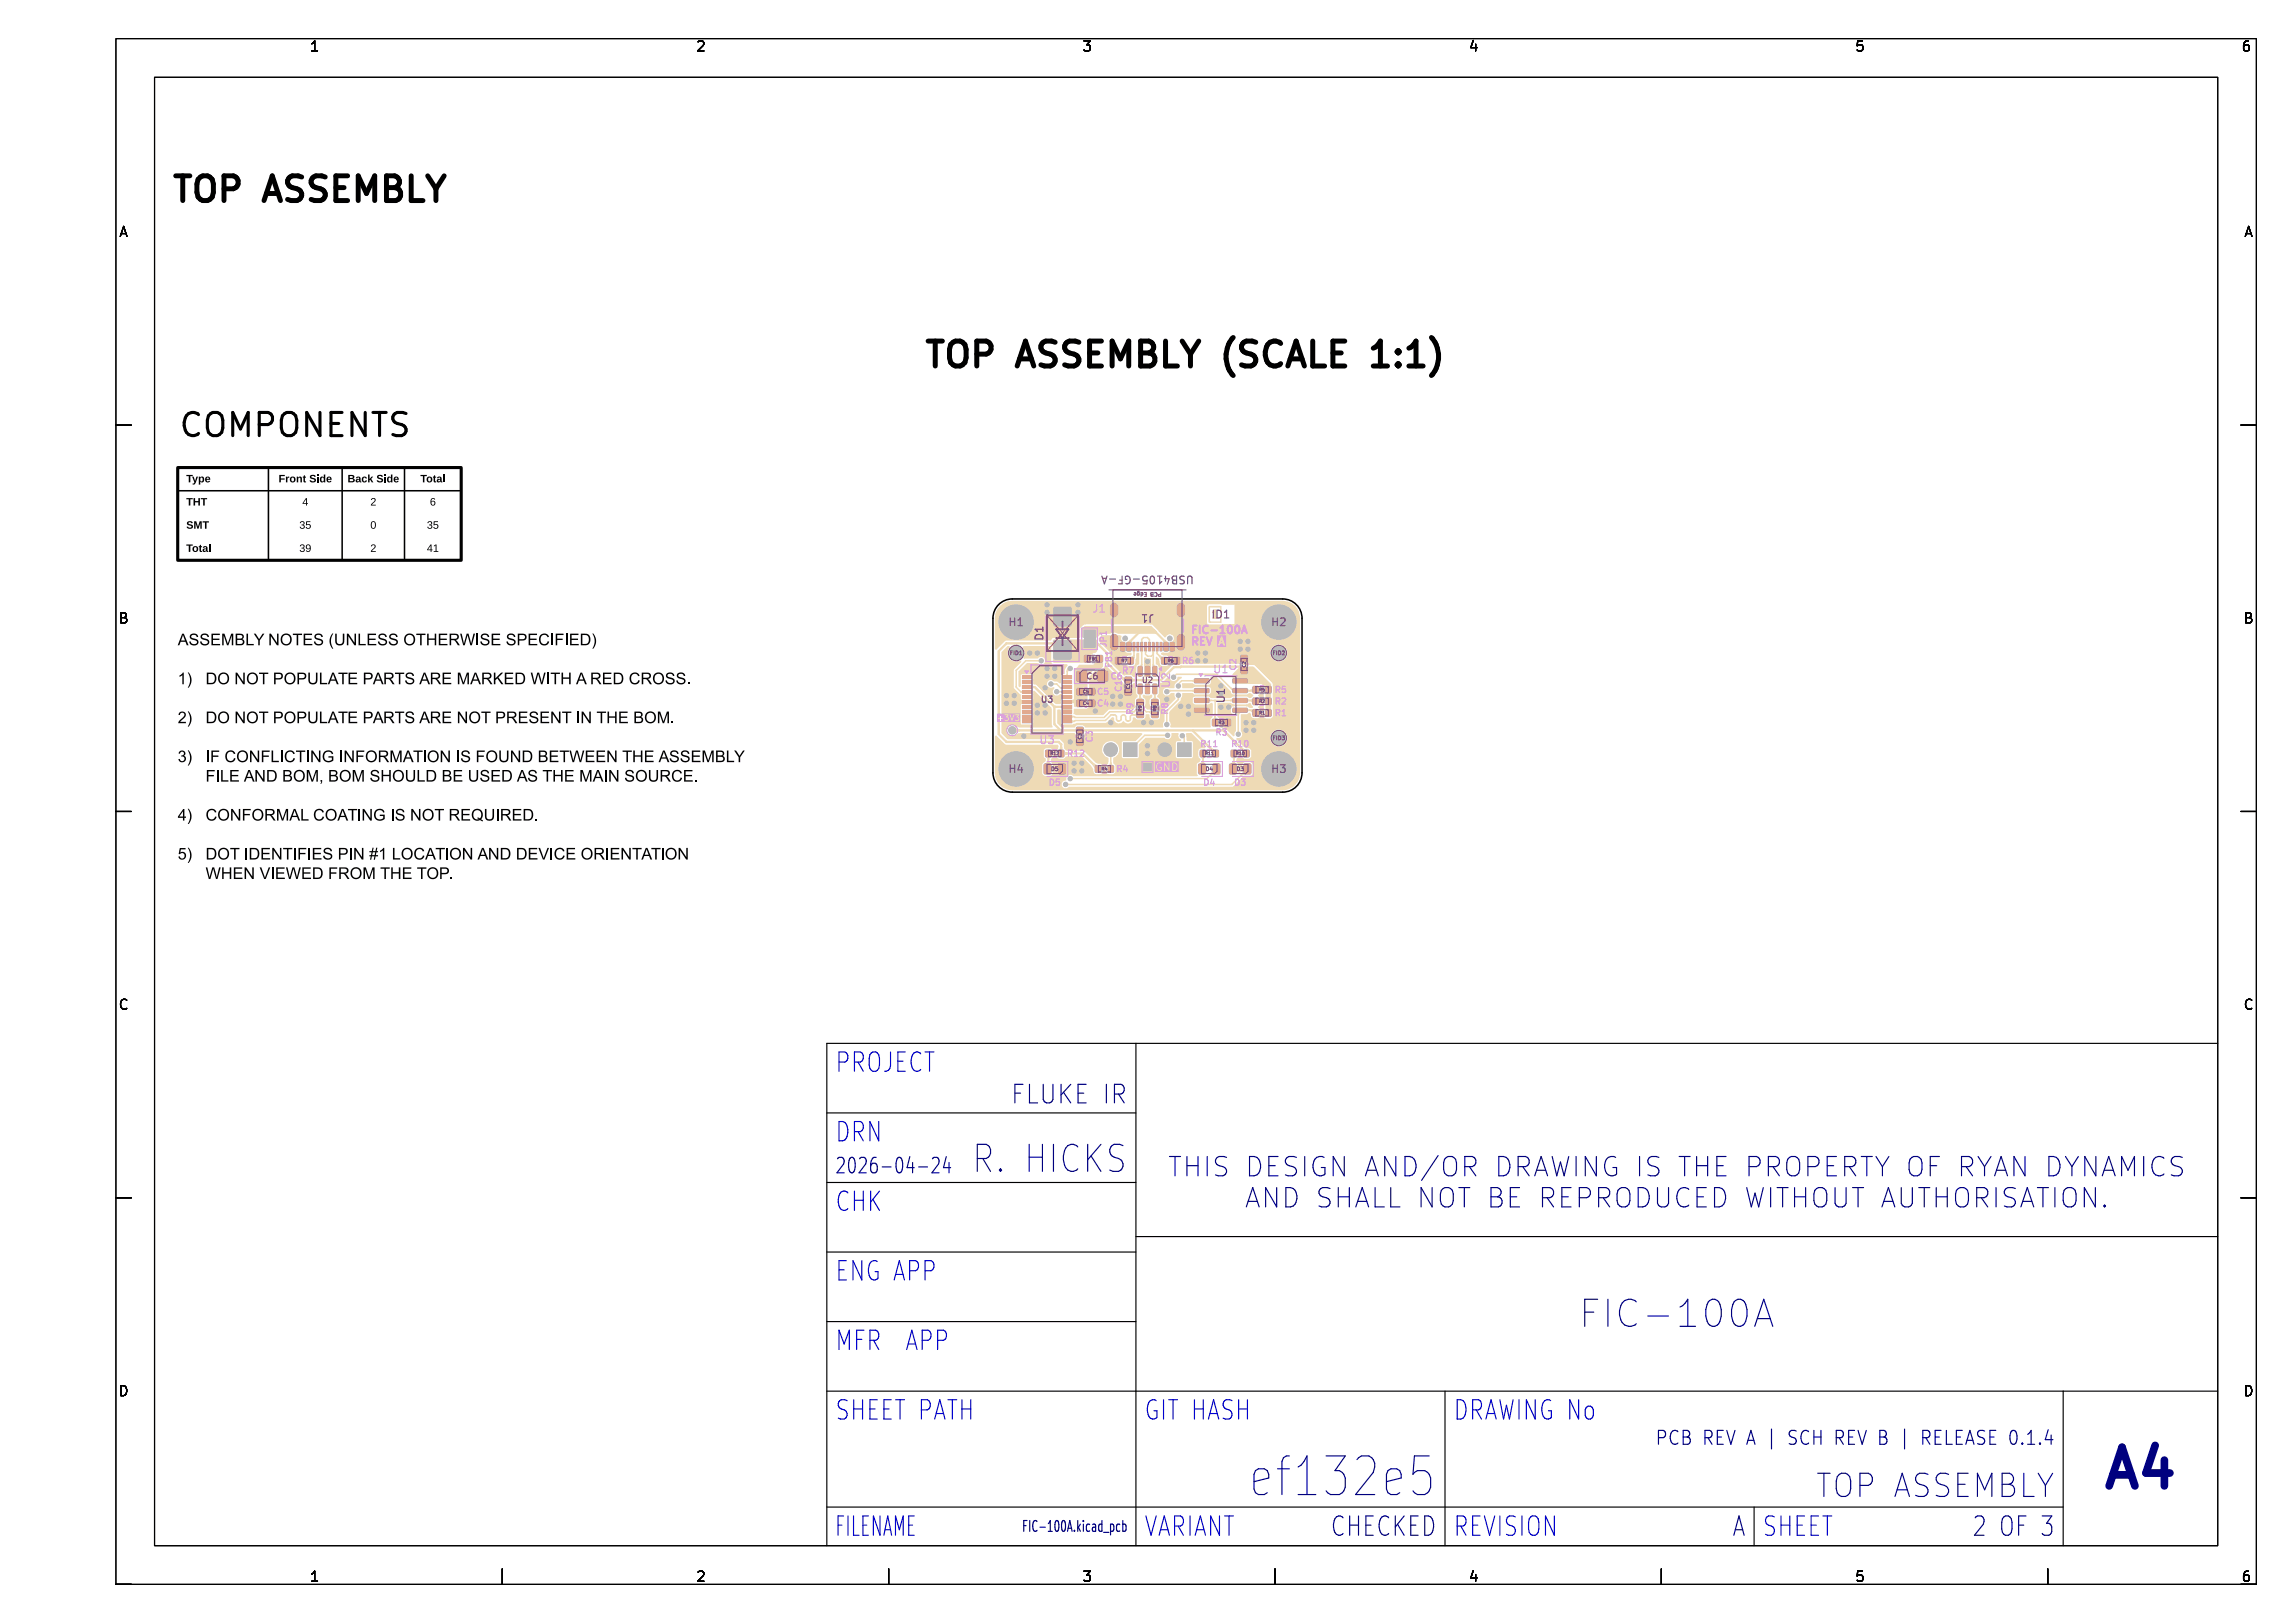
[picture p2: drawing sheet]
<svg xmlns="http://www.w3.org/2000/svg" width="297mm" height="210mm" viewBox="0 0 297 210" stroke-linecap="round" stroke-linejoin="round" font-family="sans-serif">
<defs><g id="words">
<text font-size="6.7" fill="#fff" x="273" y="192.5">A4</text>
<text font-size="5.3" fill="#fff" x="163.5" y="194">ef132e5</text>
<text font-size="4.7" fill="#fff" x="205.8" y="171.8">FIC-100A</text>
<g font-size="4.3" fill="#fff">
<text x="22" y="26.1">TOP ASSEMBLY</text>
<text x="122.3" y="47.5">TOP ASSEMBLY (SCALE 1:1)</text>
</g>
<g font-size="4" fill="#fff">
<text x="23" y="56.5">COMPONENTS</text>
<text x="126.7" y="152">R. HICKS</text>
</g>
<text font-size="3.7" fill="#fff" x="239" y="194">TOP ASSEMBLY</text>
<text font-size="3.3" fill="#fff" x="107.6" y="154.3">THIS DESIGN AND/OR DRAWING IS THE PROPERTY OF RYAN DYNAMICSAND SHALL NOT BE REPRODUCED WITHOUT</text>
<text font-size="2.9" fill="#fff" x="131.9" y="143">FLUKE IR</text>
<g font-size="2.7" fill="#fff">
<text x="108" y="138.5">PROJECT</text>
<text x="108" y="147.5">DRN</text>
<text x="108" y="156.5">CHK</text>
<text x="108" y="165.5">ENG APP</text>
<text x="108" y="174.5">MFR APP</text>
<text x="108" y="183.5">SHEET PATH</text>
<text x="148" y="183.5">GIT HASH</text>
<text x="188" y="183.5">DRAWING No</text>
<text x="148" y="198.8">VARIANT</text>
<text x="174.8" y="198.8">CHECKED</text>
<text x="188" y="198.8">REVISION</text>
<text x="224.4" y="198.8">A</text>
<text x="228" y="198.8">SHEET</text>
<text x="256.4" y="198.8">2 OF 3</text>
</g>
<text font-size="2.1" fill="#fff" x="218.5" y="186.8">PCB REV A | SCH REV B | RELEASE 0.1.4</text>
<g font-size="2" fill="#fff">
<text x="108" y="152">2026-04-24</text>
<text x="108" y="198.8">FILENAME</text>
</g>
<g font-size="1.7" fill="#fff">
<text x="40" y="6.6">1</text>
<text x="90" y="6.6">2</text>
<text x="140" y="6.6">3</text>
<text x="190" y="6.6">4</text>
<text x="240" y="6.6">5</text>
<text x="290" y="6.6">6</text>
<text x="15.5" y="30.6">A</text>
<text x="290.5" y="30.6">A</text>
<text x="15.5" y="80.6">B</text>
<text x="290.5" y="80.6">B</text>
<text x="15.5" y="130.6">C</text>
<text x="290.5" y="130.6">C</text>
<text x="15.5" y="180.6">D</text>
<text x="290.5" y="180.6">D</text>
<text x="40" y="204.7">1</text>
<text x="90" y="204.7">2</text>
<text x="140" y="204.7">3</text>
<text x="190" y="204.7">4</text>
<text x="240" y="204.7">5</text>
<text x="290" y="204.7">6</text>
</g>
<g font-size="1.3" fill="#fff">
<text x="153.3" y="74.5" transform="rotate(180 153.3 74.5)">USB4105-GF-A</text>
<text x="130.7" y="81">H1</text>
<text x="135" y="82.7" transform="rotate(-90 135 82.7)">D1</text>
<text x="141.4" y="79.2">J1</text>
<text x="149.3" y="79.5" transform="rotate(180 149.3 79.5)">J1</text>
<text x="154" y="82">FIC-100A</text>
<text x="154" y="83.5">REV</text>
<text x="156.8" y="80">ID1</text>
<text x="156.8" y="80">1</text>
<text x="164.7" y="81">H2</text>
<text x="151.4" y="88.8" transform="rotate(-90 151.4 88.8)">U2</text>
<text x="157.2" y="87.1">U1</text>
<text x="158.5" y="90.8" transform="rotate(-90 158.5 90.8)">U1</text>
<text x="130.7" y="100">H4</text>
<text x="134.7" y="96.2">U3</text>
<text x="164.7" y="100">H3</text>
</g>
<text font-size="1.2" fill="#fff" x="133" y="198.2">FIC-100A.kicad_pcb</text>
<g font-size="1.1" fill="#fff">
<text x="143.2" y="83.6" transform="rotate(-90 143.2 83.6)">JP1</text>
<text x="140.7" y="87.9">C6</text>
<text x="142.1" y="89.9">C5</text>
<text x="143.9" y="87.9">C6</text>
<text x="143.9" y="86.2" transform="rotate(-90 143.9 86.2)">FB1</text>
<text x="145.1" y="89.4" transform="rotate(-90 145.1 89.4)">C1</text>
<text x="145.4" y="87.1">R7</text>
<text x="153.1" y="85.9">R6</text>
<text x="160" y="86.6" transform="rotate(-90 160 86.6)">C2</text>
<text x="165.1" y="89.6">R5</text>
<text x="134.9" y="90.9">U3</text>
<text x="141.4" y="95.9" transform="rotate(-90 141.4 95.9)">C3</text>
<text x="142.1" y="91.4">C4</text>
<text x="146.6" y="92.3" transform="rotate(-90 146.6 92.3)">R9</text>
<text x="151.1" y="92.3" transform="rotate(-90 151.1 92.3)">R8</text>
<text x="157.4" y="95.1">R3</text>
<text x="165.1" y="92.6">R1</text>
<text x="165.1" y="91.1">R2</text>
<text x="135.9" y="101.6">D5</text>
<text x="138.3" y="97.9">R12</text>
<text x="144.6" y="99.9">R4</text>
<text x="155.5" y="96.6">R11</text>
<text x="155.9" y="101.6">D4</text>
<text x="159.5" y="96.6">R10</text>
<text x="159.9" y="101.6">D3</text>
</g>
<text font-size="1" fill="#fff" x="147.9" y="88.4">U2</text>
<g font-size=".7" fill="#fff">
<text x="150.1" y="76.7" transform="rotate(180 150.1 76.7)">PCB Edge</text>
<text x="130.7" y="84.7">FID1</text>
<text x="164.7" y="84.7">FID2</text>
<text x="164.7" y="95.7">FID3</text>
<text x="136.1" y="99.7">D5</text>
<text x="156.1" y="99.7">D4</text>
<text x="160.1" y="99.7">D3</text>
</g>
<g font-size=".5" fill="#fff">
<text x="140.2" y="89.7">C5</text>
<text x="141" y="85.4">FB1</text>
<text x="145.2" y="85.7">R7</text>
<text x="146.2" y="89.1" transform="rotate(-90 146.2 89.1)">C1</text>
<text x="151.2" y="85.7">R6</text>
<text x="161.2" y="86.3" transform="rotate(-90 161.2 86.3)">C2</text>
<text x="163" y="89.5">R5</text>
<text x="139.9" y="95.6" transform="rotate(-90 139.9 95.6)">C3</text>
<text x="140.2" y="91.2">C4</text>
<text x="147.7" y="92" transform="rotate(-90 147.7 92)">R9</text>
<text x="149.7" y="92" transform="rotate(-90 149.7 92)">R8</text>
<text x="157.8" y="93.7">R3</text>
<text x="163" y="92.5">R1</text>
<text x="163" y="90.9">R2</text>
<text x="136" y="97.7">R12</text>
<text x="142.6" y="99.7">R4</text>
<text x="156" y="97.7">R11</text>
<text x="160" y="97.7">R10</text>
</g>
</g></defs>
<path d="M129.4 78l1-.4 .6-.1h35a2.5 2.5 0 0 1 2.5 2.5v20a2.5 2.5 0 0 1-2.5 2.5h-35a2.5 2.5 0 0 1-2.5-2.5v-20a2.5 2.5 0 0 1 .9-2z" fill="none" stroke="#000" stroke-width=".2"/>
<path d="M157 79.9h.5M157 79.2l.2-.3v1" fill="none" stroke="#eedab5" stroke-width=".25"/>
<path d="M140.7 82.4h.6v.5h-.6z" fill-rule="evenodd" fill="#eedab5"/>
<path d="M156.5 78.5h1.5v2h-1.5z" fill="none" stroke="#eedab5" stroke-width=".2"/>
<g fill="#eedab5">
<path d="M132.3 87.4h1.2v.4h-1.2z" fill-rule="evenodd"/>
<path d="M132.3 88.1h1.2v.4h-1.2z" fill-rule="evenodd"/>
<path d="M132.3 88.7h1.2v.4h-1.2z" fill-rule="evenodd"/>
<path d="M132.3 89.3h1.2v.4h-1.2z" fill-rule="evenodd"/>
<path d="M132.3 90h1.2v.4h-1.2z" fill-rule="evenodd"/>
<path d="M132.3 90.6h1.2v.4h-1.2z" fill-rule="evenodd"/>
<path d="M132.3 91.3h1.2v.4h-1.2z" fill-rule="evenodd"/>
<path d="M132.3 91.9h1.2v.4h-1.2z" fill-rule="evenodd"/>
<path d="M132.3 92.5h1.2v.4h-1.2z" fill-rule="evenodd"/>
<path d="M132.3 93.2h1.2v.4h-1.2z" fill-rule="evenodd"/>
<path d="M137.5 93.2h1.2v.4h-1.2z" fill-rule="evenodd"/>
<path d="M137.5 92.5h1.2v.4h-1.2z" fill-rule="evenodd"/>
<path d="M137.5 91.9h1.2v.4h-1.2z" fill-rule="evenodd"/>
<path d="M137.5 91.3h1.2v.4h-1.2z" fill-rule="evenodd"/>
<path d="M137.5 90.6h1.2v.4h-1.2z" fill-rule="evenodd"/>
<path d="M137.5 90h1.2v.4h-1.2z" fill-rule="evenodd"/>
<path d="M137.5 89.3h1.2v.4h-1.2z" fill-rule="evenodd"/>
<path d="M137.5 88.7h1.2v.4h-1.2z" fill-rule="evenodd"/>
<path d="M137.5 88.1h1.2v.4h-1.2z" fill-rule="evenodd"/>
<path d="M137.5 87.4h1.2v.4h-1.2z" fill-rule="evenodd"/>
<path d="M140.2 81.5h1.6v1h-1.6z" fill-rule="evenodd"/>
<path d="M140.2 82.8h1.6v1h-1.6z" fill-rule="evenodd"/>
<path d="M161 98.9l.7-.1 .2 .1v1.1l-.1 .2h-.6l-.2-.2z" fill-rule="evenodd"/>
<path d="M159.1 98.9l.7-.1 .2 .1v1.1l-.1 .2h-.6l-.2-.2z" fill-rule="evenodd"/>
<path d="M148 98.8h1v1h-1z" fill-rule="evenodd"/>
<path d="M137 97.1h.7v.8h-.7z" fill-rule="evenodd"/>
<path d="M135.3 97.1h.7v.8h-.7z" fill-rule="evenodd"/>
<path d="M147.1 92.2h.9v.6h-.9z" fill-rule="evenodd"/>
<path d="M147.1 90.5h.9v.7h-.9z" fill-rule="evenodd"/>
<path d="M136.4 82.9l.2-.1h1.8l.2 .1v.2v2v.2h-.2h-1.8h-.2v-.2v-2z" fill-rule="evenodd"/>
<path d="M136.4 78.6l.2-.1h1.8l.2 .1v.2v2v.2h-.2h-1.8h-.2v-.2v-2z" fill-rule="evenodd"/>
<path d="M156.9 93.1h.7v.8h-.7z" fill-rule="evenodd"/>
<path d="M158.6 93.1h.6v.8h-.6z" fill-rule="evenodd"/>
<path d="M161 97.1h.7v.8h-.7z" fill-rule="evenodd"/>
<path d="M159.3 97.1h.7v.8h-.7z" fill-rule="evenodd"/>
<path d="M145.6 89.2l.1-.1 .7 .1v.7l-.2 .1-.6-.1-.1-.1z" fill-rule="evenodd"/>
<path d="M145.6 87.6l.1-.1 .7 .1v.8h-.2h-.6l-.1-.2z" fill-rule="evenodd"/>
<path d="M137 98.9l.7-.1 .2 .1v1.1l-.1 .2h-.6l-.2-.2z" fill-rule="evenodd"/>
<path d="M135.1 98.9l.7-.1 .2 .1v1.1l-.1 .2h-.6l-.2-.2z" fill-rule="evenodd"/>
<path d="M149 92.2h.9v.6h-.9z" fill-rule="evenodd"/>
<path d="M149 90.5h.9v.7h-.9z" fill-rule="evenodd"/>
<path d="M141.9 84.8h.8v.9h-.2h-.6z" fill-rule="evenodd"/>
<path d="M140.3 84.8h.8v.9h-.2h-.6z" fill-rule="evenodd"/>
<path d="M163.8 90.3h.7v.9h-.7z" fill-rule="evenodd"/>
<path d="M162.2 90.3h.6v.9h-.6z" fill-rule="evenodd"/>
<path d="M139.4 86.9l.1-.1 1.1 .1 .1 .2-.1 1-.1 .1-1.1-.1-.1-.2z" fill-rule="evenodd"/>
<path d="M142.1 86.9l.1-.1 1.1 .1 .1 .2-.1 1-.1 .1-1.1-.1-.1-.2z" fill-rule="evenodd"/>
<path d="M140.9 90.6l.2-.1 .6 .1 .1 .1-.1 .7-.2 .1-.6-.1z" fill-rule="evenodd"/>
<path d="M139.4 90.6l.1-.1 .6 .1 .1 .1-.1 .7-.1 .1-.6-.1-.1-.2z" fill-rule="evenodd"/>
<path d="M139.3 95.7l.2-.1 .7 .1v.1v.6l-.2 .1-.7-.1z" fill-rule="evenodd"/>
<path d="M139.3 94.1l.2-.1 .7 .1v.2v.6h-.2h-.7z" fill-rule="evenodd"/>
<path d="M163.8 88.8h.7v.9h-.7z" fill-rule="evenodd"/>
<path d="M162.2 88.8h.6v.9h-.6z" fill-rule="evenodd"/>
<path d="M154.6 87.8h1.8l.1 .1v.4l-.2 .1h-1.7l-.1-.2z" fill-rule="evenodd"/>
<path d="M154.6 89.1h1.8l.1 .1v.4l-.2 .1h-1.7l-.1-.2z" fill-rule="evenodd"/>
<path d="M154.6 90.4l1.8-.1 .1 .2v.3l-.2 .1h-1.7l-.1-.1z" fill-rule="evenodd"/>
<path d="M154.6 91.6h1.8l.1 .2v.3l-.2 .1h-1.7l-.1-.1z" fill-rule="evenodd"/>
<path d="M159.5 91.6h1.9v.2v.3l-.1 .1h-1.7l-.1-.1z" fill-rule="evenodd"/>
<path d="M159.5 90.4l1.9-.1v.2v.3l-.1 .1h-1.7l-.1-.1z" fill-rule="evenodd"/>
<path d="M159.5 89.1h1.9v.1v.4l-.1 .1h-1.7l-.1-.2z" fill-rule="evenodd"/>
<path d="M159.5 87.8h1.9v.1v.4l-.1 .1h-1.7l-.1-.2z" fill-rule="evenodd"/>
<path d="M141.8 99.1h.6v.8h-.6z" fill-rule="evenodd"/>
<path d="M143.4 99.1h.7v.8h-.7z" fill-rule="evenodd"/>
<path d="M140.9 89.1l.2-.1 .6 .1 .1 .1-.1 .7-.2 .1-.6-.1z" fill-rule="evenodd"/>
<path d="M139.4 89.1l.1-.1 .6 .1 .1 .1-.1 .7-.1 .1-.6-.1-.1-.1z" fill-rule="evenodd"/>
<path d="M157 97.1h.7v.8h-.7z" fill-rule="evenodd"/>
<path d="M155.3 97.1h.7v.8h-.7z" fill-rule="evenodd"/>
<path d="M163.8 91.8h.7v.9h-.7z" fill-rule="evenodd"/>
<path d="M162.2 91.8h.6v.9h-.6z" fill-rule="evenodd"/>
<path d="M144.3 85.1h.7v.8h-.7z" fill-rule="evenodd"/>
<path d="M146 85.1h.7v.8h-.7z" fill-rule="evenodd"/>
<path d="M151.4 83.1h.5l.1 .1v.9l-.1 .1-.4 .1-.1-.1z" fill-rule="evenodd"/>
<path d="M150.6 83.1h.4l.2 .1v.9l-.1 .1-.3 .1-.2-.1z" fill-rule="evenodd"/>
<path d="M149.6 83.1l.3 .1v1l-.1 .1-.2-.1z" fill-rule="evenodd"/>
<path d="M148.6 83.1l.3 .1v1l-.1 .1-.2-.1z" fill-rule="evenodd"/>
<path d="M148.1 83.1l.3 .1v1l-.1 .1-.2-.1z" fill-rule="evenodd"/>
<path d="M147.1 83.1l.3 .1v1l-.1 .1-.2-.1z" fill-rule="evenodd"/>
<path d="M145.8 83.1h.4l.2 .1v.9l-.1 .1-.4 .1-.1-.1z" fill-rule="evenodd"/>
<path d="M145 83.1h.5l.1 .1v.9l-.1 .1-.3 .1-.2-.1z" fill-rule="evenodd"/>
<path d="M145 83.1h.5l.1 .1v.9l-.1 .1-.3 .1-.2-.1z" fill-rule="evenodd"/>
<path d="M145.8 83.1h.4l.2 .1v.9l-.1 .1-.4 .1-.1-.1z" fill-rule="evenodd"/>
<path d="M146.6 83.1l.3 .1v1l-.1 .1-.2-.1z" fill-rule="evenodd"/>
<path d="M147.6 83.1l.3 .1v1l-.1 .1-.2-.1z" fill-rule="evenodd"/>
<path d="M149.1 83.1l.3 .1v1l-.1 .1-.2-.1z" fill-rule="evenodd"/>
<path d="M150.1 83.1l.3 .1v1l-.1 .1-.2-.1z" fill-rule="evenodd"/>
<path d="M150.6 83.1h.4l.2 .1v.9l-.1 .1-.3 .1-.2-.1z" fill-rule="evenodd"/>
<path d="M151.4 83.1h.5l.1 .1v.9l-.1 .1-.4 .1-.1-.1z" fill-rule="evenodd"/>
</g>
<g fill="#eedab5">
<circle cx="131" cy="94.5" r=".5"/>
<circle cx="165.5" cy="99.5" r="2.25"/>
<circle cx="131.5" cy="99.5" r="2.25"/>
<circle cx="131.5" cy="80.5" r="2.25"/>
<circle cx="165.5" cy="84.5" r=".5"/>
<circle cx="165.5" cy="95.5" r=".5"/>
<circle cx="131.5" cy="84.5" r=".5"/>
</g>
<path d="M144.2 78.5v.8M152.8 78.5v.8M144.2 82.6v1.1M152.8 82.6v1.1" fill="none" stroke="#eedab5" stroke-width="1"/>
<g fill="#eedab5">
<path d="M152 85.1h.7v.8h-.7z" fill-rule="evenodd"/>
<path d="M150.3 85.1h.7v.8h-.7z" fill-rule="evenodd"/>
<path d="M149.2 86.2h.4l.1 .1v1.1v.1h-.4l-.1-.1z" fill-rule="evenodd"/>
<path d="M148.2 86.2h.5l.1 .1v1.1l-.1 .1h-.3l-.2-.1z" fill-rule="evenodd"/>
<path d="M147.3 86.2h.4l.1 .1v1.1v.1h-.4l-.1-.1z" fill-rule="evenodd"/>
<path d="M147.3 88.5h.4l.1 .1v1v.2h-.4l-.1-.1z" fill-rule="evenodd"/>
<path d="M148.2 88.5h.5l.1 .1v1l-.1 .2h-.3l-.2-.1z" fill-rule="evenodd"/>
<path d="M149.2 88.5h.4l.1 .1v1v.2h-.4l-.1-.1z" fill-rule="evenodd"/>
<path d="M157 98.9l.7-.1 .2 .1v1.1l-.1 .2h-.6l-.2-.2z" fill-rule="evenodd"/>
<path d="M155.1 98.9l.7-.1 .2 .1 .1 1.1-.2 .2h-.6l-.2-.2z" fill-rule="evenodd"/>
<path d="M160.6 86.4l.1-.1 .7 .1 .1 .1-.1 .6-.2 .1-.6-.1-.1-.1z" fill-rule="evenodd"/>
<path d="M160.6 84.8l.1-.1 .7 .1 .1 .2-.1 .6-.2 .1-.6-.1-.1-.2z" fill-rule="evenodd"/>
<path d="M145.4 96.1h1.8v1.8h-1.8z" fill-rule="evenodd"/>
<path d="M152.4 96.1h1.8v1.8h-1.8z" fill-rule="evenodd"/>
</g>
<g fill="#eedab5">
<circle cx="165.5" cy="80.5" r="2.25"/>
<circle cx="143.7" cy="97" r=".9"/>
<circle cx="150.7" cy="97" r=".9"/>
<circle cx="134.2" cy="92.3" r=".3"/>
<circle cx="160.5" cy="84" r=".3"/>
<circle cx="161.2" cy="93.5" r=".3"/>
<circle cx="135.5" cy="87.5" r=".3"/>
<circle cx="155" cy="84.5" r=".3"/>
<circle cx="139" cy="98.8" r=".3"/>
<circle cx="135.2" cy="91.3" r=".3"/>
<circle cx="161.5" cy="84" r=".3"/>
<circle cx="131.3" cy="90" r=".3"/>
<circle cx="153.8" cy="91.4" r=".3"/>
<circle cx="139" cy="99.7" r=".3"/>
<circle cx="145" cy="90.1" r=".3"/>
<circle cx="161.5" cy="83" r=".3"/>
<circle cx="159" cy="91.5" r=".3"/>
<circle cx="158" cy="89.8" r=".3"/>
<circle cx="135.5" cy="78.2" r=".3"/>
<circle cx="145" cy="91.1" r=".3"/>
<circle cx="162.3" cy="93.5" r=".3"/>
<circle cx="161.3" cy="94.5" r=".3"/>
<circle cx="134.2" cy="84.5" r=".3"/>
<circle cx="136.5" cy="87.5" r=".3"/>
<circle cx="156" cy="85.5" r=".3"/>
<circle cx="144" cy="90.1" r=".3"/>
<circle cx="140" cy="98.8" r=".3"/>
<circle cx="158" cy="91.5" r=".3"/>
<circle cx="130.2" cy="90" r=".3"/>
<circle cx="158" cy="88.7" r=".3"/>
<circle cx="149" cy="93.5" r=".3"/>
<circle cx="153.8" cy="92.4" r=".3"/>
<circle cx="135.5" cy="79.3" r=".3"/>
<circle cx="160.5" cy="83" r=".3"/>
<circle cx="132.5" cy="95.3" r=".3"/>
<circle cx="148.5" cy="96.5" r=".3"/>
<circle cx="133.2" cy="84.5" r=".3"/>
<circle cx="139.5" cy="78.2" r=".3"/>
<circle cx="136.5" cy="86.5" r=".3"/>
<circle cx="139.5" cy="79.3" r=".3"/>
<circle cx="135.5" cy="86.5" r=".3"/>
<circle cx="162.3" cy="94.5" r=".3"/>
<circle cx="135.2" cy="92.3" r=".3"/>
<circle cx="155" cy="85.5" r=".3"/>
<circle cx="131.2" cy="91" r=".3"/>
<circle cx="138.5" cy="96" r=".3"/>
<circle cx="143.8" cy="93.5" r=".3"/>
<circle cx="148.5" cy="97.5" r=".3"/>
<circle cx="134.3" cy="91.3" r=".3"/>
<circle cx="148" cy="93.5" r=".3"/>
<circle cx="148.5" cy="85.6" r=".3"/>
<circle cx="151" cy="90.5" r=".3"/>
<circle cx="144" cy="91.1" r=".3"/>
<circle cx="156" cy="84.5" r=".3"/>
<circle cx="135.2" cy="89" r=".3"/>
<circle cx="140" cy="99.7" r=".3"/>
<circle cx="130.2" cy="91" r=".3"/>
<circle cx="141.7" cy="92" r=".3"/>
<circle cx="152.8" cy="91.4" r=".3"/>
<circle cx="152.5" cy="90" r=".3"/>
<circle cx="152.5" cy="88.8" r=".3"/>
<circle cx="151" cy="93.7" r=".3"/>
<circle cx="151.1" cy="95.2" r=".3"/>
<circle cx="136" cy="88.5" r=".3"/>
<circle cx="137.9" cy="101.5" r=".3"/>
<circle cx="136.8" cy="89.5" r=".3"/>
<circle cx="138.5" cy="100.7" r=".3"/>
<circle cx="153" cy="95.2" r=".3"/>
<circle cx="160.2" cy="95" r=".3"/>
<circle cx="151.9" cy="87.6" r=".3"/>
<circle cx="134.8" cy="85.5" r=".3"/>
<circle cx="151" cy="89.5" r=".3"/>
<circle cx="138.5" cy="86.5" r=".3"/>
</g>
<path d="M131 94.5h27.3l3 3M132.9 88.9h1l2.6 2.6M136.5 91.5h1.6M136.5 91.5v2.2l.7 .8M137.5 84.1l-.8-.9h-6.4l-1 1.1v10.7l.9 1h6.8l.3 .3v1.2h2.8l2 2M141 83.3h1l1.2 1.2v1.2l2.3 2.3h4.8l1.6-1.7h.9v-.1h7.7l.5 .6M146.1 83.7v-.6l1.6-1.6h1.6l1.6 1.6v.6M148 88l.5 .5v.6M154.3 94.5l3 3" fill="none" stroke="#eedab5" stroke-width=".3"/>
<g fill="none" stroke="#eedab5" stroke-width=".2">
<path d="M134.8 85.5h-2l-1.3 1.3v2.1l.6 .6h.8M135.7 97.5v1.9l-.1 .1M136 88.5h.7l.5 .5h.8l.1-.1M136.7 89.5h1.4M138.5 86.5l-.4 .4v.7l-.1-.1M143.7 97v2.5M146.7 83.7v1.4l-.4 .4M147.6 92.5l-1.2 .1-.1 .5a.31 .31 0 0 1-.3 .2 .31 .31 0 0 1-.3-.2v-.4a.31 .31 0 0 0-.3-.2 .31 .31 0 0 0-.3 .2v.4a.31 .31 0 0 1-.3 .2 .31 .31 0 0 1-.3-.2l-.1-.5-.6-.1-.8 .7h-3.9l-.1 .2h-.9M147.6 89.1v1.8M148.2 83.7v.9l.3 .3h.5l.2-.2M148.7 83.7v-1l-.2-.2h-.5l-.2 .2v4l-.2 .2M149.2 83.7v3l.2 .2"/>
<path d="M149.4 89.1v1.8M149.4 90.9h.1M149.5 92.5l-.4-.4h-.8l-.3-.3h-.9l-.3 .3h-3.2l-.7 .7h-3.8l-.1-.1h-.9M149.7 83.7v.9l1 .9M151.1 95.1h-3l-1.8 1.9M151.9 87.6l.3-.3h5.3l2.1 2.1h2.8l.1-.2M152.5 90v.5l-1.5 1.5v1.7M153 95.2l.3 .2v1.6M155.5 88.1h-2.6l-.4 .4v.3M155.5 90.6h6.9l.1 .1M155.5 89.4h-4.4l-.1 .1M155.7 97.5v1.9l-.1 .1"/>
<path d="M157.2 90.6v2.9M157.4 99.5l-1.2 1.2h-17.7M159.7 97.5v1.9l-.1 .1M161.4 99.5l-2 2h-21.5M162.5 92.2l-.3-.3h-1.7l-.2 .2v2.9"/>
</g>
<g fill="#eedab5">
<path d="M159.2 89.1l.2-.1a1.4 1.4 0 0 0 1.1 .1v.3h-1z" fill-rule="evenodd"/>
<path d="M149.2 83.7l.2 .5-.1 .2h-.1l-.1-.2z" fill-rule="evenodd"/>
<path d="M160.5 90.6l.8-.3 .1 .1a.33 .33 0 0 1 .4 .3l-.4 .2z" fill-rule="evenodd"/>
<path d="M139.7 86h1.8l.3-.3v-.9l.8-.1 .1 .1v1.5l-.2 .2h-.7l-1 1v1.4l-.2 .3 .2 1.2-.2 .3 .1 .7-.2 .1h-1.4l-.1-.1v-.4h-1.4l-.1-.1 .1-.3 1.4-.1v-3.7z" fill-rule="evenodd"/>
<path d="M137.2 96.6h.3l.1 .4 .1 .1-.4 .4-.4-.3 .2-.3z" fill-rule="evenodd"/>
<path d="M137.7 97.1l.1 .2 .3 .1v.2l-.2 .1-.2 .2-.4-.4z" fill-rule="evenodd"/>
<path d="M159.3 97.8l.4-.3 .3 .3-.1 .2-.1 .4h-.2z" fill-rule="evenodd"/>
<path d="M151.1 89.2l.5 .1v.2l-.4 .2-.2-.2z" fill-rule="evenodd"/>
<path d="M132.1 89.6l.2-.2 .6 .1-.6 .2z" fill-rule="evenodd"/>
<path d="M148.7 83h.1l.1 .2-.2 .4-.1-.4z" fill-rule="evenodd"/>
<path d="M148.7 92l.8 .1v.4l-.5 .2a.42 .42 0 0 0-.3-.5z" fill-rule="evenodd"/>
<path d="M157.2 92.6h.1l.2 .4 .1 .1-.4 .4-.3-.3 .2-.2z" fill-rule="evenodd"/>
<path d="M159.5 87.2l1-.9 1.7-.1 2.3 2.3v4.1l-.1 .1-.5 .1-.2-.2v-3.6l-.4-.5h-3.7z" fill-rule="evenodd"/>
<path d="M150.5 83l.3-.2 .2 .3-.1 .6h-.3a.7 .7 0 0 0-.1-.7z" fill-rule="evenodd"/>
<path d="M150.5 83l.3-.2 .2 .3-.1 .6h-.3a.7 .7 0 0 0-.1-.7z" fill-rule="evenodd"/>
<path d="M147.7 83h.1l.1 .2-.2 .4-.1-.4z" fill-rule="evenodd"/>
<path d="M146.3 87.6l.2 .2 .4 .1v.2l-.3 .1-.3 .2-.3-.4z" fill-rule="evenodd"/>
<path d="M131.1 94l.9 .4v.2l-.9 .4-.1-.5z" fill-rule="evenodd"/>
<path d="M146.1 85h.1a.45 .45 0 0 0 .5-.2h.1l-.1 .8-.4-.1z" fill-rule="evenodd"/>
<path d="M140 81.3l.4-.3h8.5l.8 .8-.1 .2h-5a.81 .81 0 0 0-.9 0h-1.2l-.5 .5h-1.9l-.1-.1z" fill-rule="evenodd"/>
<path d="M160.5 91.9l.8-.3 .1 .1a.33 .33 0 0 1 .4 .3l-.5 .2z" fill-rule="evenodd"/>
<path d="M148.2 83.7l.2 .5-.1 .2h-.1l-.1-.2z" fill-rule="evenodd"/>
<path d="M147.5 89.2l.3 .5a.33 .33 0 0 1-.3 .4l-.2-.4z" fill-rule="evenodd"/>
<path d="M149.2 83.7l.2 .5-.1 .2h-.1l-.1-.2z" fill-rule="evenodd"/>
<path d="M161 99.3l.4 .2v.7h-.3l-.4 .2-.2-.1 .4-.6z" fill-rule="evenodd"/>
<path d="M149.4 90.1h.1l.1 .2 .2 .2-.3 .4-.4-.4 .2-.2z" fill-rule="evenodd"/>
<path d="M129.5 78.3l.7-.4 .8-.1h35a2.25 2.25 0 0 1 2.2 2.2v20.3a2.25 2.25 0 0 1-2.2 1.9h-35.3a2.25 2.25 0 0 1-1.9-2.2v-1h6.1v1l.1 .3 .2 .1h.7l.2-.1 .2-.3-.1-1-.2-.7 .3-.4v-.7l-.2-.3-.2-.1h-.6l-.2 .3v.8l.3 .5-.5 .6h-6.1v-3.7v-.1h.2l1.2 1.2h6.6a.38 .38 0 0 1 .1 .5l-.2 .3v.7l.2 .2 .8 .1 .2-.3h.3h1.8l1.3 1.3 .2 .5a.41 .41 0 0 0 .4 .5h.5l.2-.2 .1-.9a.56 .56 0 0 0-.6-.3l-.4-.2-1.5-1.4-2.1-.1-.3-.2h4.8v.2a1.33 1.33 0 0 0 .8 1v.6l-.3 .5 .1 .7 .2 .3h.6l.2-.1 .2-.3-.1-.7-.2-.4v-.6a1.11 1.11 0 0 0 .3-1.9 1.11 1.11 0 0 0-1.8 .7h-4.8l-.1-.7-.7-.6h-6.6l-.8-.7v-3h2.5l.1 1.8 1.3 .1 .2-.2v-2.4l-.1-.1h-1.4l-.1 .1v.7h-2.5v-7.5l.8-.8 .3 .1a1.19 1.19 0 0 0 .5 1.9h.4l.5-.1 .1 .1-1 1.1 .1 2.4 .8 .8v.6l.2 .1 1.3-.1 .1-1 .1-.1h.1l2.2 2.2v2.1l.1 .3-.1 .1h-4.1l-.6-.2a.73 .73 0 0 0-.9 .2 .73 .73 0 0 0 .1 1 .73 .73 0 0 0 1-.1l.4-.1h7l.4 .2 .6 .1 .5-.3h7.3v.2l-.9 .8-1.7 .1v1.9l.2 .2 1.9-.1 .1-1.7 .9-.8 2.3-.1a.54 .54 0 0 0 .7 .2 .54 .54 0 0 0 .3-.7h.1h.7l.1 .1a.55 .55 0 0 0 .4 .7l-.1 .2h-.5l-.1 .1v2l.2 .1h1.9l.1-.2v-1.9l-.2-.1h-.6l-.1-.6a.33 .33 0 0 1 .1-.4h.6l1.8 1.8-.1 .1h-.5l-.3 .3v.8l.3 .5-.5 .6v1l.1 .3-.1 .1h-16a.51 .51 0 0 0-.7-.1 .51 .51 0 0 0-.2 .6 .72 .72 0 0 0-.6 .7 .54 .54 0 0 0 .4 .4 .54 .54 0 0 0 .6-.2h21.1l1.4-1.3 1-.1 .2-.4v-1l-.1-.3-.3-.1h-.6l-.2 .1-.3 1.1-.2 .3-.1-.1-.1-1-.2-.7 .3-.4v-.7l.3 .1 .1 .4a.41 .41 0 0 0 .4 .5h.6l.2-.2v-.9a.54 .54 0 0 0-.6-.3l-.4-.2-.9-.9v-.2l.5-.1h3.9a1.1 1.1 0 0 0 1.5 1.1 1.1 1.1 0 0 0 .3-1.9 1.1 1.1 0 0 0-1.8 .6v.2h-3.9a.56 .56 0 0 0 .1-.9v-2.1h.8l.3-.2 .2 .2a.43 .43 0 0 0 .4 .5h.5l.3-.3v-.7l-.3-.4 .3-.3v-.8l-.3-.4 .3-.4v-.7l.1-.1 .3 .3 .1 3.6 .2 .2 .6 .1 .2-.2 .2-.2-.1-4.2-2.3-2.3-1.6-.1-.3-.1h-7.7l-.9 .1-1.8 1.6-.2-.1v-1.3l-.3-.3v-.9h.1l.2 .2 .2 .5a.43 .43 0 0 0 .3 .5h.6l.2-.2 .1-.8a.6 .6 0 0 0-.7-.4 .23 .23 0 0 1-.3-.1 .23 .23 0 0 1 0-.2l14.1-.1v.2a1.1 1.1 0 0 0 1.7 .8 1.1 1.1 0 0 0 0-1.8 1.1 1.1 0 0 0-1.7 .8h-13.2l.2-.2 .1-1.1a.54 .54 0 0 0 .3-.9 .54 .54 0 0 0-.9 .3l-.2-.1-1.7-1.6h-8.6l-.2 .1-.4 .4v1.1l-.1 .1h-3.3l-.2 .1-.3 .3h-5.7l-1.4 1.2v-.1v-4.3l.2-.7 .4-.5h26.8l.1 2.3h3.5v-2.5l-3.4-.1a.19 .19 0 0 0-.2 .3h-26.8z" fill-rule="evenodd"/>
<path d="M157.6 91l1.6-.1 .4 .2h1.7l.4-.1 .5 .4-.1 .2h-.2l-.6-.2h-1.8l-.2 .3v.4a.43 .43 0 0 0 .6 .3v.1v2l-.2 .8-1.2-1.1-.7-.1v-1l-.2-.3v-.2z" fill-rule="evenodd"/>
<path d="M136.8 91.8l.5 .1v1.7l.2 .2h1.2l.6-.3h3.8l.8-.7 .3 .1a.64 .64 0 0 0 .4 .7 .64 .64 0 0 0 .7-.3l.2 .1a.62 .62 0 0 0 .7 .2 .62 .62 0 0 0 .4-.7l.2-.1 .3 .3h.8l.3-.2 .1-.5h.4l.1 .3a.4 .4 0 0 0 .3 .4l.9-.1 .1-.2v-.6a.66 .66 0 0 0-.7-.3l-1-.1-.3-.3 .1-.4v-.5v-.2l-.2-.1a.19 .19 0 0 1-.1-.3 .19 .19 0 0 1 .2-.1l.6 .1 .3-.1a.22 .22 0 0 1 .1 .2 .22 .22 0 0 1-.1 .2l-.2 .2 .1 .8 .2 .2 .9-.1 .1-.2v-.6l-.3-.5 .1-.4v-1.2l.1-.1 .5-.1 .7-.7h.1a.55 .55 0 0 0 .6 .5 .55 .55 0 0 0 .5-.5h.4l.2 .1-.8 .6a.56 .56 0 0 0-.2 .7l-.1 .1h-.5a.52 .52 0 0 0-.8 .2 .52 .52 0 0 0 .5 .7l.4-.3h.5l.1 .7-1.4 1.5v1.5a.53 .53 0 0 0-.1 .6l-.2 .1h-9.9l-.4-.2-.6-.1-.5 .3h-1.6l-.6-.6z" fill-rule="evenodd"/>
<path d="M153 88.4h1.2l.5 .2h1.8l.2-.3-.1-.7h.7l2 1.9a.35 .35 0 0 0 .3 .4h1.7l.4-.2 .3 .1a.27 .27 0 0 1 .1 .2 .27 .27 0 0 1-.2 .3h-.2l-.4-.2h-1.7l-.5 .2h-2.3l-.4-.2h-1.8l-.3 .4 .1 .4 .2 .2h1.8l.3-.1h.2v1.6v.2l-.2 .3v1h-5.1l-.2-.1a.6 .6 0 0 0-.1-.7v-1.2l1.4-1.4 .3-.5v-.5h1.2l.5 .2h1.7l.3-.3v-.5l-.2-.2h-1.8l-.5 .2h-1.1l-.1-.1z" fill-rule="evenodd"/>
<path d="M141 87.5l.8-.8h.8l.3-.3 .1-.2 .1-.1 2.4 2.5 .8 .1 .4-.3a.23 .23 0 0 1 .2-.1 .23 .23 0 0 1 .2 .2l-.1 1.2 .2 .4-.3 .4v.6l.1 .4-.4 .3h-3l-.9 .7h-3.5a.32 .32 0 0 1-.2-.4v-.4h1.5l.3-.2 .2-1.1-.1-1.2 .1-.3z" fill-rule="evenodd"/>
<path d="M132.3 83.7l3.7-.1v2l.2 .3 .2 .1h1.6l.2 .1-.4 .5v.6l-.5 .2v1h-.1l-.3-.2h-.4a.52 .52 0 0 0-.8-.1 .52 .52 0 0 0-.1 .7 .52 .52 0 0 0 .8 .1l.1 .1a.72 .72 0 0 0-.1 .8 .71 .71 0 0 0 .8 0l.3 .1h1.2l.1 .1v.3l-1.4 .1-.1 .1-.1 .6h-.6l-2.5-2.5-.4-.1v-1.1l-.1-.1h-1.4l-.1 1.3a.2 .2 0 0 1-.2 .3l-.1-.2v-1.8l1.1-1.1h1.4a.53 .53 0 0 0 .8 .1 .53 .53 0 0 0 0-.8 .53 .53 0 0 0-.8 .1h-1.6a.15 .15 0 0 1-.2 0 .15 .15 0 0 1-.1-.1 1.39 1.39 0 0 0-.1-1.4z" fill-rule="evenodd"/>
<path d="M148.1 85.1h.1l.2 .1 .5 .1 .1 2.2-.1 .1h-.9z" fill-rule="evenodd"/>
<path d="M142.2 82.6l.4-.4h1.2a.74 .74 0 0 1 .8 0h.5v.1a.56 .56 0 0 0 .5 .9l.1 1.1 .1 .1 .5 .1h.1v.3h-.3a.39 .39 0 0 0-.4 .4l.1 .8 .2 .2h.6a.68 .68 0 0 0 .3-.8l.2-.3v-.6h.3v1.4l-.3 .3-.1 1.4h-.3l-.4-.3-.9 .1-1.8-1.8v-1.2l-1.4-1.4z" fill-rule="evenodd"/>
<path d="M138.2 86.3l.3 .2 .1 .3-.6 .1v-.2z" fill-rule="evenodd"/>
<path d="M147.7 83.7l.2 .5-.1 .2h-.1l-.1-.2z" fill-rule="evenodd"/>
<path d="M159.2 90.5l.4-.2 .8 .3-.8 .3-.4-.2z" fill-rule="evenodd"/>
<path d="M149.7 83.7l.2 .5-.1 .2h-.1l-.1-.2z" fill-rule="evenodd"/>
<path d="M135.3 97.8l.4-.3 .3 .3-.1 .2-.1 .4h-.2l-.1-.4z" fill-rule="evenodd"/>
<path d="M160.6 96.9l.2-.2 .4 .3h.2l-.1 .5-.4 .2z" fill-rule="evenodd"/>
<path d="M160.1 92.2l.4-.3 .2 .3-.3 .1-.1 .2h-.1z" fill-rule="evenodd"/>
<path d="M136.3 82.8l5.6-.1 .1 .2v1.3l-.2 .3h-.3l-.2 .2-.1 1h-4.8l-.2-.1z" fill-rule="evenodd"/>
<path d="M149.2 85.9h.1l.2 .2 .1 .1-.1 .6-.3-.4z" fill-rule="evenodd"/>
<path d="M147.5 90.1h.1l.2 .3 .1 .1-.4 .4-.3-.4 .2-.2z" fill-rule="evenodd"/>
<path d="M161.7 90.5l.5-.2 .3 .5-.4 .3-.1-.2-.3-.2z" fill-rule="evenodd"/>
<path d="M137.3 89.4h.2l.6 .2-.6 .1-.2-.1z" fill-rule="evenodd"/>
<path d="M135.6 98.3h.2v.4l.2 .2-.4 .6-.4-.6 .2-.2z" fill-rule="evenodd"/>
<path d="M149.4 89.2l.3 .5a.33 .33 0 0 1-.3 .4l-.2-.4z" fill-rule="evenodd"/>
<path d="M155.3 97.8l.4-.3 .4 .3-.2 .2-.1 .4h-.2l-.1-.4z" fill-rule="evenodd"/>
<path d="M147.7 85.9h.1v.5l-.2 .4-.2-.6 .2-.1z" fill-rule="evenodd"/>
<path d="M160.5 89.4l.8-.3h.1a.33 .33 0 0 1 .4 .4l-.5 .2z" fill-rule="evenodd"/>
<path d="M154.3 89.3l.4-.2 .8 .3-.9 .2-.3-.1z" fill-rule="evenodd"/>
<path d="M146.2 82.8l.3 .2a.68 .68 0 0 0-.1 .7h-.3l-.1-.6z" fill-rule="evenodd"/>
<path d="M161.7 89.3l.2-.1 .2-.3 .4 .4-.3 .4-.5-.2z" fill-rule="evenodd"/>
<path d="M138.1 93.3l.6-.1 .2 .1v.1l-.2 .2z" fill-rule="evenodd"/>
<path d="M132.9 88.9l.6-.2 .2 .1v.2l-.2 .1z" fill-rule="evenodd"/>
<path d="M150.1 84.8l.4 .2h.3l-.1 .5-.4 .2-.1-.4-.2-.4z" fill-rule="evenodd"/>
<path d="M146.2 82.8l.3 .2a.68 .68 0 0 0-.1 .7h-.3l-.1-.6z" fill-rule="evenodd"/>
<path d="M159.6 98.3h.2v.4l.2 .2-.4 .6-.4-.6 .2-.2z" fill-rule="evenodd"/>
<path d="M138 87.2h.2l.1 .3-.2 .1-.2-.1z" fill-rule="evenodd"/>
<path d="M148.4 88.2l.2 .3-.1 .6-.3 .1a.82 .82 0 0 0 0-.8z" fill-rule="evenodd"/>
<path d="M137.5 91.3h1.2v.9h-1.1z" fill-rule="evenodd"/>
<path d="M138.1 92.7l.6-.2 .2 .1v.2l-.2 .1z" fill-rule="evenodd"/>
<path d="M146.7 83.7l.2 .5-.1 .2h-.1l-.1-.2z" fill-rule="evenodd"/>
<path d="M155.6 90.6l.8-.3v.1a.33 .33 0 0 1 .4 .3l-.4 .2z" fill-rule="evenodd"/>
<path d="M154.3 88l.3-.2 .9 .3-.8 .3-.4-.2z" fill-rule="evenodd"/>
<path d="M155.6 98.3h.2v.4l.2 .2-.4 .6-.4-.6 .2-.2z" fill-rule="evenodd"/>
<path d="M161.7 91.8h.6l.2 .4-.4 .3-.1-.3-.3-.2z" fill-rule="evenodd"/>
<path d="M156.6 96.9l.2-.2 .4 .3h.2l-.1 .5-.4 .2z" fill-rule="evenodd"/>
<path d="M141.5 98.7l.4 .3h.3l-.1 .5-.4 .2-.1-.4-.3-.3z" fill-rule="evenodd"/>
<path d="M157 99.3l.4 .2v.7h-.3l-.4 .2-.2-.1 .4-.6z" fill-rule="evenodd"/>
<path d="M146.7 92.4h.2l.3-.3 .3 .4-.3 .4-.2-.2-.3-.1z" fill-rule="evenodd"/>
<path d="M137.3 88.9l.2-.1 .6 .1-.6 .2h-.2z" fill-rule="evenodd"/>
<path d="M143.7 98.6h.1l.2 .4 .1 .1-.4 .4-.3-.3 .2-.2z" fill-rule="evenodd"/>
<path d="M145.3 87.6a.29 .29 0 0 0 .5 0l.2 .4-.5 .3-.4-.5z" fill-rule="evenodd"/>
</g>
<g fill="#fff">
<circle cx="134.2" cy="92.3" r=".15"/>
<circle cx="160.5" cy="84" r=".15"/>
<circle cx="161.2" cy="93.5" r=".15"/>
<circle cx="135.5" cy="87.5" r=".15"/>
<circle cx="155" cy="84.5" r=".15"/>
<circle cx="139" cy="98.8" r=".15"/>
<circle cx="135.3" cy="91.2" r=".15"/>
<circle cx="161.5" cy="84" r=".15"/>
<circle cx="131.2" cy="90" r=".15"/>
<circle cx="153.8" cy="91.4" r=".15"/>
<circle cx="139" cy="99.7" r=".15"/>
<circle cx="145" cy="90.1" r=".15"/>
<circle cx="161.5" cy="83" r=".15"/>
<circle cx="159" cy="91.5" r=".15"/>
<circle cx="158" cy="89.8" r=".15"/>
<circle cx="135.5" cy="78.2" r=".15"/>
<circle cx="145" cy="91.1" r=".15"/>
<circle cx="162.3" cy="93.5" r=".15"/>
<circle cx="161.2" cy="94.5" r=".15"/>
<circle cx="134.3" cy="84.5" r=".15"/>
<circle cx="136.5" cy="87.5" r=".15"/>
<circle cx="156" cy="85.5" r=".15"/>
<circle cx="144" cy="90.1" r=".15"/>
<circle cx="140" cy="98.8" r=".15"/>
<circle cx="158" cy="91.5" r=".15"/>
<circle cx="130.2" cy="90" r=".15"/>
<circle cx="158" cy="88.7" r=".15"/>
<circle cx="149" cy="93.5" r=".15"/>
<circle cx="153.8" cy="92.4" r=".15"/>
<circle cx="135.5" cy="79.2" r=".15"/>
<circle cx="160.5" cy="83" r=".15"/>
<circle cx="132.5" cy="95.3" r=".15"/>
<circle cx="148.5" cy="96.5" r=".15"/>
<circle cx="133.2" cy="84.5" r=".15"/>
<circle cx="139.5" cy="78.2" r=".15"/>
<circle cx="136.5" cy="86.5" r=".15"/>
<circle cx="139.5" cy="79.2" r=".15"/>
<circle cx="135.5" cy="86.5" r=".15"/>
<circle cx="162.3" cy="94.5" r=".15"/>
<circle cx="135.3" cy="92.3" r=".15"/>
<circle cx="155" cy="85.5" r=".15"/>
<circle cx="131.2" cy="91" r=".15"/>
<circle cx="138.5" cy="96" r=".15"/>
<circle cx="143.8" cy="93.5" r=".15"/>
<circle cx="148.5" cy="97.5" r=".15"/>
<circle cx="134.2" cy="91.2" r=".15"/>
<circle cx="148" cy="93.5" r=".15"/>
<circle cx="148.5" cy="85.6" r=".15"/>
<circle cx="151" cy="90.5" r=".15"/>
<circle cx="144" cy="91.1" r=".15"/>
<circle cx="156" cy="84.5" r=".15"/>
<circle cx="135.3" cy="89" r=".15"/>
<circle cx="140" cy="99.7" r=".15"/>
<circle cx="130.2" cy="91" r=".15"/>
<circle cx="141.7" cy="92" r=".15"/>
<circle cx="152.8" cy="91.4" r=".15"/>
<circle cx="152.5" cy="90" r=".15"/>
<circle cx="152.5" cy="88.8" r=".15"/>
<circle cx="151" cy="93.7" r=".15"/>
<circle cx="151.1" cy="95.2" r=".15"/>
<circle cx="136" cy="88.5" r=".15"/>
<circle cx="137.9" cy="101.5" r=".15"/>
<circle cx="136.7" cy="89.5" r=".15"/>
<circle cx="138.5" cy="100.7" r=".15"/>
<circle cx="153" cy="95.2" r=".15"/>
<circle cx="160.2" cy="95" r=".15"/>
<circle cx="151.9" cy="87.6" r=".15"/>
<circle cx="134.8" cy="85.5" r=".15"/>
<circle cx="151" cy="89.5" r=".15"/>
<circle cx="138.5" cy="86.5" r=".15"/>
<circle cx="165.5" cy="99.5" r="1.35"/>
<circle cx="131.5" cy="99.5" r="1.35"/>
<circle cx="131.5" cy="80.5" r="1.35"/>
<circle cx="151.4" cy="82.6" r=".33"/>
<circle cx="145.6" cy="82.6" r=".33"/>
</g>
<path d="M144.2 78.5v.8M152.8 78.5v.8M144.2 82.6v1.1M152.8 82.6v1.1" fill="none" stroke="#fff" stroke-width=".6"/>
<g fill="#fff">
<circle cx="165.5" cy="80.5" r="1.35"/>
<circle cx="146.3" cy="97" r=".45"/>
<circle cx="143.7" cy="97" r=".45"/>
<circle cx="153.3" cy="97" r=".45"/>
<circle cx="150.7" cy="97" r=".45"/>
</g>
<g fill="#b9b9b9">
<path d="M140.2 82.5h1.6v.3h-1.6z" fill-rule="evenodd"/>
<path d="M132.3 87.4h1.2v.5h-1.2z" fill-rule="evenodd"/>
<path d="M132.3 88h1.2v.5h-1.2z" fill-rule="evenodd"/>
<path d="M132.3 88.7h1.2v.4l-1.2 .1z" fill-rule="evenodd"/>
<path d="M132.3 89.3h1.2v.5h-1.2z" fill-rule="evenodd"/>
<path d="M132.3 89.9h1.2v.5h-1.2z" fill-rule="evenodd"/>
<path d="M132.3 90.6h1.2v.4l-1.2 .1z" fill-rule="evenodd"/>
<path d="M132.3 91.2h1.2v.5h-1.2z" fill-rule="evenodd"/>
<path d="M132.3 91.9l1.2-.1v.5h-1.2z" fill-rule="evenodd"/>
<path d="M132.3 92.5h1.2v.4l-1.2 .1z" fill-rule="evenodd"/>
<path d="M132.3 93.1h1.2v.5h-1.2z" fill-rule="evenodd"/>
<path d="M137.5 93.1h1.2v.5h-1.2z" fill-rule="evenodd"/>
<path d="M137.5 92.5h1.2v.4l-1.2 .1z" fill-rule="evenodd"/>
<path d="M137.5 91.9l1.2-.1v.5h-1.2z" fill-rule="evenodd"/>
<path d="M137.5 91.2h1.2v.5h-1.2z" fill-rule="evenodd"/>
<path d="M137.5 90.6h1.2v.4l-1.2 .1z" fill-rule="evenodd"/>
<path d="M137.5 89.9h1.2v.5h-1.2z" fill-rule="evenodd"/>
<path d="M137.5 89.3h1.2v.5h-1.2z" fill-rule="evenodd"/>
<path d="M137.5 88.7h1.2v.4l-1.2 .1z" fill-rule="evenodd"/>
<path d="M137.5 88h1.2v.5h-1.2z" fill-rule="evenodd"/>
<path d="M137.5 87.4h1.2v.5h-1.2z" fill-rule="evenodd"/>
<path d="M140.2 81.5h1.6v1h-1.6z" fill-rule="evenodd"/>
<path d="M140.2 82.8h1.6v1h-1.6z" fill-rule="evenodd"/>
<path d="M161 98.8h.7l.3 .1v1.1l-.2 .2h-.6l-.3-.1v-1.1z" fill-rule="evenodd"/>
<path d="M159.1 98.8h.7l.3 .1v1.1l-.2 .2h-.6l-.3-.1v-1.1z" fill-rule="evenodd"/>
<path d="M148 98.7h1v1.1h-1z" fill-rule="evenodd"/>
<path d="M136.9 97h.2h.6l.1 .2-.1 .8h-.1h-.7v-.2z" fill-rule="evenodd"/>
<path d="M135.3 97h.2h.6v.2v.8h-.2h-.6l-.1-.2z" fill-rule="evenodd"/>
<path d="M147.1 92.1h.2h.7v.8l-.2 .1-.7-.1z" fill-rule="evenodd"/>
<path d="M147.1 90.5l.2-.1 .7 .1v.7l-.2 .1-.7-.1z" fill-rule="evenodd"/>
<path d="M136.4 82.9l.2-.1h1.8l.2 .1 .1 .1v2.1l-.1 .2-.2 .1h-1.8l-.2-.1-.1-.2v-2.1z" fill-rule="evenodd"/>
<path d="M136.4 78.6l.2-.1h1.8l.2 .1 .1 .1v2.1l-.1 .2-.2 .1h-1.8l-.2-.1-.1-.2v-2.1z" fill-rule="evenodd"/>
<path d="M156.9 93h.1h.6l.1 .2-.1 .8h-.1h-.6l-.1-.2z" fill-rule="evenodd"/>
<path d="M158.5 93h.2h.6v1h-.2h-.6l-.1-.2z" fill-rule="evenodd"/>
<path d="M160.9 97h.2h.6l.1 .2-.1 .8h-.1h-.7v-.2z" fill-rule="evenodd"/>
<path d="M159.3 97h.1h.7v.2v.8h-.2h-.6l-.1-.2z" fill-rule="evenodd"/>
<path d="M145.5 89.1h.2h.8v.2v.7l-.2 .1-.8-.1v-.2z" fill-rule="evenodd"/>
<path d="M145.5 87.6l.2-.1 .8 .1v.1v.7l-.2 .1-.8-.1v-.2z" fill-rule="evenodd"/>
<path d="M137 98.8h.7l.3 .1v1.1l-.2 .2h-.6l-.3-.1v-1.1z" fill-rule="evenodd"/>
<path d="M135.1 98.8h.7l.3 .1v1.1l-.2 .2h-.6l-.3-.1v-1.1z" fill-rule="evenodd"/>
<path d="M149 92.1h.2h.7l.1 .2-.1 .6-.1 .1-.8-.1-.1-.2z" fill-rule="evenodd"/>
<path d="M149 90.5l.2-.1 .7 .1 .1 .1-.1 .6-.1 .1-.8-.1-.1-.1z" fill-rule="evenodd"/>
<path d="M141.9 84.8l.1-.1 .7 .1 .1 .2-.1 .7-.2 .1-.6-.1-.1-.2z" fill-rule="evenodd"/>
<path d="M140.3 84.8l.2-.1 .6 .1 .1 .2-.1 .7-.1 .1-.7-.1-.1-.2z" fill-rule="evenodd"/>
<path d="M163.8 90.3h.7l.1 .2-.1 .7h-.7l-.1-.2z" fill-rule="evenodd"/>
<path d="M162.1 90.3h.8l.1 .2-.1 .7h-.8v-.2z" fill-rule="evenodd"/>
<path d="M139.3 86.8h.2h1h.2l.1 .2v1l-.1 .2h-.2h-1h-.2l-.1-.2v-1z" fill-rule="evenodd"/>
<path d="M142 86.8h.2h1h.2l.1 .2v1l-.1 .2h-.2h-1h-.2l-.1-.2v-1z" fill-rule="evenodd"/>
<path d="M140.9 90.5h.2h.6l.1 .2-.1 .8h-.2h-.6l-.1-.2z" fill-rule="evenodd"/>
<path d="M139.3 90.5h.2h.7v.2v.8h-.2h-.7l-.1-.2z" fill-rule="evenodd"/>
<path d="M139.3 95.6h.2h.7l.1 .2-.1 .7h-.2h-.7l-.1-.2z" fill-rule="evenodd"/>
<path d="M139.3 94.1l.2-.1 .7 .1 .1 .1-.1 .7-.2 .1-.7-.1-.1-.2z" fill-rule="evenodd"/>
<path d="M163.8 88.8l.1-.1 .6 .1 .1 .1-.1 .8-.1 .1-.6-.1-.1-.1z" fill-rule="evenodd"/>
<path d="M162.1 88.8l.2-.1 .6 .1 .1 .1-.1 .8-.2 .1-.6-.1v-.1z" fill-rule="evenodd"/>
<path d="M154.6 87.8h1.8l.2 .1-.1 .4-.1 .1h-1.8l-.1-.1z" fill-rule="evenodd"/>
<path d="M154.6 89.1l1.8-.1 .2 .2-.1 .4-.1 .1h-1.8l-.1-.2z" fill-rule="evenodd"/>
<path d="M154.6 90.3h1.8l.2 .2-.1 .4-.1 .1h-1.8l-.1-.2z" fill-rule="evenodd"/>
<path d="M154.6 91.6h1.8l.2 .1-.1 .4-.1 .2-1.8-.1-.1-.1z" fill-rule="evenodd"/>
<path d="M159.5 91.6h1.9l.1 .1v.4l-.2 .2-1.7-.1-.2-.1z" fill-rule="evenodd"/>
<path d="M159.5 90.3h1.9l.1 .2v.4l-.2 .1h-1.7l-.2-.2z" fill-rule="evenodd"/>
<path d="M159.5 89.1l1.9-.1 .1 .2v.4l-.2 .1h-1.7l-.2-.2z" fill-rule="evenodd"/>
<path d="M159.5 87.8h1.9l.1 .1v.4l-.2 .1h-1.7l-.2-.1z" fill-rule="evenodd"/>
<path d="M141.7 99h.2h.6v.2v.8h-.2h-.6l-.1-.2z" fill-rule="evenodd"/>
<path d="M143.4 99h.1h.6l.1 .2-.1 .8h-.1h-.6l-.1-.2z" fill-rule="evenodd"/>
<path d="M140.9 89h.2h.6l.1 .2-.1 .8h-.2h-.6l-.1-.2z" fill-rule="evenodd"/>
<path d="M139.3 89h.2h.7v.2v.8h-.2h-.7l-.1-.2z" fill-rule="evenodd"/>
<path d="M156.9 97h.2h.6v1h-.2h-.6v-.2z" fill-rule="evenodd"/>
<path d="M155.3 97h.1h.7v.2v.8h-.2h-.6l-.1-.2z" fill-rule="evenodd"/>
<path d="M163.8 91.8l.1-.1 .6 .1 .1 .1-.1 .8-.1 .1-.6-.1-.1-.1z" fill-rule="evenodd"/>
<path d="M162.1 91.8l.2-.1 .6 .1 .1 .1-.1 .8-.2 .1-.6-.1v-.1z" fill-rule="evenodd"/>
<path d="M144.3 85h.2h.6v.2v.8h-.2h-.6l-.1-.2z" fill-rule="evenodd"/>
<path d="M145.9 85h.2h.6l.1 .2-.1 .8h-.1h-.7v-.2z" fill-rule="evenodd"/>
<path d="M151.4 83.1h.5l.1 .1 .1 .9-.2 .2h-.4l-.1-.1z" fill-rule="evenodd"/>
<path d="M150.6 83.1h.5l.1 .1v.9l-.1 .2h-.4l-.1-.1z" fill-rule="evenodd"/>
<path d="M149.6 83.1h.3v1.2l-.3-.1z" fill-rule="evenodd"/>
<path d="M148.6 83.1h.3v1.2l-.3-.1z" fill-rule="evenodd"/>
<path d="M148.1 83.1h.3v1.2l-.3-.1z" fill-rule="evenodd"/>
<path d="M147.1 83.1h.3v1.2l-.3-.1z" fill-rule="evenodd"/>
<path d="M145.8 83.1h.5l.1 .1v.9l-.1 .2h-.4l-.1-.1z" fill-rule="evenodd"/>
<path d="M145 83.1h.5l.1 .1 .1 .9-.2 .2h-.4l-.1-.1z" fill-rule="evenodd"/>
<path d="M145 83.1h.5l.1 .1 .1 .9-.2 .2h-.4l-.1-.1z" fill-rule="evenodd"/>
<path d="M145.8 83.1h.5l.1 .1v.9l-.1 .2h-.4l-.1-.1z" fill-rule="evenodd"/>
<path d="M146.6 83.1h.3v1.2l-.3-.1z" fill-rule="evenodd"/>
<path d="M147.6 83.1h.3v1.2l-.3-.1z" fill-rule="evenodd"/>
<path d="M149.1 83.1h.3v1.2l-.3-.1z" fill-rule="evenodd"/>
<path d="M150.1 83.1h.3v1.2l-.3-.1z" fill-rule="evenodd"/>
<path d="M150.6 83.1h.5l.1 .1v.9l-.1 .2h-.4l-.1-.1z" fill-rule="evenodd"/>
<path d="M151.4 83.1h.5l.1 .1 .1 .9-.2 .2h-.4l-.1-.1z" fill-rule="evenodd"/>
</g>
<g fill="#b9b9b9">
<circle cx="131" cy="94.5" r=".55"/>
<circle cx="165.5" cy="99.5" r="2.3"/>
<circle cx="131.5" cy="99.5" r="2.3"/>
<circle cx="131.5" cy="80.5" r="2.3"/>
<circle cx="165.5" cy="84.5" r="1"/>
<circle cx="165.5" cy="95.5" r="1"/>
<circle cx="131.5" cy="84.5" r="1"/>
<circle cx="151.4" cy="82.6" r=".37"/>
<circle cx="145.6" cy="82.6" r=".37"/>
</g>
<path d="M144.2 78.5v.8M152.8 78.5v.8M144.2 82.6v1.1M152.8 82.6v1.1" fill="none" stroke="#b9b9b9" stroke-width="1.1"/>
<g fill="#b9b9b9">
<path d="M151.9 85h.2h.6l.1 .2-.1 .8h-.1h-.7v-.2z" fill-rule="evenodd"/>
<path d="M150.3 85h.2h.6v.2v.8h-.2h-.6l-.1-.2z" fill-rule="evenodd"/>
<path d="M149.2 86.2l.4-.1 .2 .2v1.1l-.1 .2h-.4l-.2-.1z" fill-rule="evenodd"/>
<path d="M148.2 86.2l.5-.1 .1 .2 .1 1.1-.2 .2h-.4l-.1-.1z" fill-rule="evenodd"/>
<path d="M147.3 86.2l.4-.1 .2 .2v1.1l-.1 .2h-.4l-.2-.1z" fill-rule="evenodd"/>
<path d="M147.3 88.5l.4-.1 .2 .1v1.2l-.1 .1h-.4l-.2-.1z" fill-rule="evenodd"/>
<path d="M148.2 88.5l.5-.1 .1 .1 .1 1.2-.2 .1h-.4l-.1-.1z" fill-rule="evenodd"/>
<path d="M149.2 88.5l.4-.1 .2 .1v1.2l-.1 .1h-.4l-.2-.1z" fill-rule="evenodd"/>
<path d="M157 98.8h.7l.3 .1v1.1l-.2 .2h-.6l-.3-.1v-1.1z" fill-rule="evenodd"/>
<path d="M155.1 98.8h.7l.3 .1v1.1l-.2 .2h-.6l-.3-.1v-1.1z" fill-rule="evenodd"/>
<path d="M160.5 86.3l.2-.1 .8 .1v.2v.7l-.2 .1-.8-.1v-.2z" fill-rule="evenodd"/>
<path d="M160.5 84.8l.2-.1 .8 .1v.2v.6l-.2 .1-.8-.1v-.2z" fill-rule="evenodd"/>
<path d="M145.3 96.1h1.9v1.8h-1.9z" fill-rule="evenodd"/>
<path d="M152.3 96.1h1.9v1.8h-1.9z" fill-rule="evenodd"/>
</g>
<g fill="#b9b9b9">
<circle cx="165.5" cy="80.5" r="2.3"/>
<circle cx="143.7" cy="97" r=".95"/>
<circle cx="150.7" cy="97" r=".95"/>
<circle cx="134.2" cy="92.2" r=".35"/>
<circle cx="160.5" cy="84" r=".35"/>
<circle cx="161.2" cy="93.5" r=".35"/>
<circle cx="135.5" cy="87.5" r=".35"/>
<circle cx="155" cy="84.5" r=".35"/>
<circle cx="139" cy="98.8" r=".35"/>
<circle cx="135.3" cy="91.2" r=".35"/>
<circle cx="161.5" cy="84" r=".35"/>
<circle cx="131.2" cy="90" r=".35"/>
<circle cx="153.8" cy="91.4" r=".35"/>
<circle cx="139" cy="99.8" r=".35"/>
<circle cx="145" cy="90.1" r=".35"/>
<circle cx="161.5" cy="83" r=".35"/>
<circle cx="159" cy="91.5" r=".35"/>
<circle cx="158" cy="89.8" r=".35"/>
<circle cx="135.5" cy="78.3" r=".35"/>
<circle cx="145" cy="91.1" r=".35"/>
<circle cx="162.3" cy="93.5" r=".35"/>
<circle cx="161.2" cy="94.5" r=".35"/>
<circle cx="134.2" cy="84.5" r=".35"/>
<circle cx="136.5" cy="87.5" r=".35"/>
<circle cx="156" cy="85.5" r=".35"/>
<circle cx="144" cy="90.1" r=".35"/>
<circle cx="140" cy="98.8" r=".35"/>
<circle cx="158" cy="91.5" r=".35"/>
<circle cx="130.2" cy="90" r=".35"/>
<circle cx="158" cy="88.7" r=".35"/>
<circle cx="149" cy="93.5" r=".35"/>
<circle cx="153.8" cy="92.4" r=".35"/>
<circle cx="135.5" cy="79.2" r=".35"/>
<circle cx="160.5" cy="83" r=".35"/>
<circle cx="132.5" cy="95.3" r=".35"/>
<circle cx="148.5" cy="96.5" r=".35"/>
<circle cx="133.2" cy="84.5" r=".35"/>
<circle cx="139.5" cy="78.3" r=".35"/>
<circle cx="136.5" cy="86.5" r=".35"/>
<circle cx="139.5" cy="79.2" r=".35"/>
<circle cx="135.5" cy="86.5" r=".35"/>
<circle cx="162.3" cy="94.5" r=".35"/>
<circle cx="135.3" cy="92.2" r=".35"/>
<circle cx="155" cy="85.5" r=".35"/>
<circle cx="131.2" cy="91" r=".35"/>
<circle cx="138.5" cy="96" r=".35"/>
<circle cx="143.8" cy="93.5" r=".35"/>
<circle cx="148.5" cy="97.5" r=".35"/>
<circle cx="134.2" cy="91.2" r=".35"/>
<circle cx="148" cy="93.5" r=".35"/>
<circle cx="148.5" cy="85.6" r=".35"/>
<circle cx="151" cy="90.5" r=".35"/>
<circle cx="144" cy="91.1" r=".35"/>
<circle cx="156" cy="84.5" r=".35"/>
<circle cx="135.3" cy="89" r=".35"/>
<circle cx="140" cy="99.8" r=".35"/>
<circle cx="130.2" cy="91" r=".35"/>
<circle cx="141.8" cy="92" r=".35"/>
<circle cx="152.8" cy="91.4" r=".35"/>
<circle cx="152.5" cy="90" r=".35"/>
<circle cx="152.5" cy="88.8" r=".35"/>
<circle cx="151" cy="93.7" r=".35"/>
<circle cx="151.1" cy="95.1" r=".35"/>
<circle cx="136" cy="88.5" r=".35"/>
<circle cx="137.9" cy="101.5" r=".35"/>
<circle cx="136.7" cy="89.5" r=".35"/>
<circle cx="138.5" cy="100.7" r=".35"/>
<circle cx="153" cy="95.2" r=".35"/>
<circle cx="160.2" cy="95" r=".35"/>
<circle cx="151.9" cy="87.6" r=".35"/>
<circle cx="134.8" cy="85.5" r=".35"/>
<circle cx="151" cy="89.5" r=".35"/>
<circle cx="138.5" cy="86.5" r=".35"/>
</g>
<g fill="#e1a98e">
<path d="M132.3 87.4h1.2v.4h-1.2z" fill-rule="evenodd"/>
<path d="M132.3 88.1h1.2v.4h-1.2z" fill-rule="evenodd"/>
<path d="M132.3 88.7h1.2v.4h-1.2z" fill-rule="evenodd"/>
<path d="M132.3 89.3h1.2v.4h-1.2z" fill-rule="evenodd"/>
<path d="M132.3 90h1.2v.4h-1.2z" fill-rule="evenodd"/>
<path d="M132.3 90.6h1.2v.4h-1.2z" fill-rule="evenodd"/>
<path d="M132.3 91.3h1.2v.4h-1.2z" fill-rule="evenodd"/>
<path d="M132.3 91.9h1.2v.4h-1.2z" fill-rule="evenodd"/>
<path d="M132.3 92.5h1.2v.4h-1.2z" fill-rule="evenodd"/>
<path d="M132.3 93.2h1.2v.4h-1.2z" fill-rule="evenodd"/>
<path d="M137.5 93.2h1.2v.4h-1.2z" fill-rule="evenodd"/>
<path d="M137.5 92.5h1.2v.4h-1.2z" fill-rule="evenodd"/>
<path d="M137.5 91.9h1.2v.4h-1.2z" fill-rule="evenodd"/>
<path d="M137.5 91.3h1.2v.4h-1.2z" fill-rule="evenodd"/>
<path d="M137.5 90.6h1.2v.4h-1.2z" fill-rule="evenodd"/>
<path d="M137.5 90h1.2v.4h-1.2z" fill-rule="evenodd"/>
<path d="M137.5 89.3h1.2v.4h-1.2z" fill-rule="evenodd"/>
<path d="M137.5 88.7h1.2v.4h-1.2z" fill-rule="evenodd"/>
<path d="M137.5 88.1h1.2v.4h-1.2z" fill-rule="evenodd"/>
<path d="M137.5 87.4h1.2v.4h-1.2z" fill-rule="evenodd"/>
<path d="M161 98.9l.7-.1 .2 .1v1.1l-.1 .2h-.6l-.2-.2z" fill-rule="evenodd"/>
<path d="M159.1 98.9l.7-.1 .2 .1v1.1l-.1 .2h-.6l-.2-.2z" fill-rule="evenodd"/>
<path d="M137 97.1h.7v.8h-.7z" fill-rule="evenodd"/>
<path d="M135.3 97.1h.7v.8h-.7z" fill-rule="evenodd"/>
<path d="M147.1 92.2h.9v.6h-.9z" fill-rule="evenodd"/>
<path d="M147.1 90.5h.9v.7h-.9z" fill-rule="evenodd"/>
<path d="M156.9 93.1h.7v.8h-.7z" fill-rule="evenodd"/>
<path d="M158.6 93.1h.6v.8h-.6z" fill-rule="evenodd"/>
<path d="M161 97.1h.7v.8h-.7z" fill-rule="evenodd"/>
<path d="M159.3 97.1h.7v.8h-.7z" fill-rule="evenodd"/>
<path d="M145.6 89.2l.1-.1 .7 .1v.7l-.2 .1-.6-.1-.1-.1z" fill-rule="evenodd"/>
<path d="M145.6 87.6l.1-.1 .7 .1v.8h-.2h-.6l-.1-.2z" fill-rule="evenodd"/>
<path d="M137 98.9l.7-.1 .2 .1v1.1l-.1 .2h-.6l-.2-.2z" fill-rule="evenodd"/>
<path d="M135.1 98.9l.7-.1 .2 .1v1.1l-.1 .2h-.6l-.2-.2z" fill-rule="evenodd"/>
<path d="M149 92.2h.9v.6h-.9z" fill-rule="evenodd"/>
<path d="M149 90.5h.9v.7h-.9z" fill-rule="evenodd"/>
<path d="M141.9 84.8h.8v.9h-.2h-.6z" fill-rule="evenodd"/>
<path d="M140.3 84.8h.8v.9h-.2h-.6z" fill-rule="evenodd"/>
<path d="M163.8 90.3h.7v.9h-.7z" fill-rule="evenodd"/>
<path d="M162.2 90.3h.6v.9h-.6z" fill-rule="evenodd"/>
<path d="M139.4 86.9l.1-.1 1.1 .1 .1 .2-.1 1-.1 .1-1.1-.1-.1-.2z" fill-rule="evenodd"/>
<path d="M142.1 86.9l.1-.1 1.1 .1 .1 .2-.1 1-.1 .1-1.1-.1-.1-.2z" fill-rule="evenodd"/>
<path d="M140.9 90.6l.2-.1 .6 .1 .1 .1-.1 .7-.2 .1-.6-.1z" fill-rule="evenodd"/>
<path d="M139.4 90.6l.1-.1 .6 .1 .1 .1-.1 .7-.1 .1-.6-.1-.1-.2z" fill-rule="evenodd"/>
<path d="M139.3 95.7l.2-.1 .7 .1v.1v.6l-.2 .1-.7-.1z" fill-rule="evenodd"/>
<path d="M139.3 94.1l.2-.1 .7 .1v.2v.6h-.2h-.7z" fill-rule="evenodd"/>
<path d="M163.8 88.8h.7v.9h-.7z" fill-rule="evenodd"/>
<path d="M162.2 88.8h.6v.9h-.6z" fill-rule="evenodd"/>
<path d="M154.6 87.8h1.8l.1 .1v.4l-.2 .1h-1.7l-.1-.2z" fill-rule="evenodd"/>
<path d="M154.6 89.1h1.8l.1 .1v.4l-.2 .1h-1.7l-.1-.2z" fill-rule="evenodd"/>
<path d="M154.6 90.4l1.8-.1 .1 .2v.3l-.2 .1h-1.7l-.1-.1z" fill-rule="evenodd"/>
<path d="M154.6 91.6h1.8l.1 .2v.3l-.2 .1h-1.7l-.1-.1z" fill-rule="evenodd"/>
<path d="M159.5 91.6h1.9v.2v.3l-.1 .1h-1.7l-.1-.1z" fill-rule="evenodd"/>
<path d="M159.5 90.4l1.9-.1v.2v.3l-.1 .1h-1.7l-.1-.1z" fill-rule="evenodd"/>
<path d="M159.5 89.1h1.9v.1v.4l-.1 .1h-1.7l-.1-.2z" fill-rule="evenodd"/>
<path d="M159.5 87.8h1.9v.1v.4l-.1 .1h-1.7l-.1-.2z" fill-rule="evenodd"/>
<path d="M141.8 99.1h.6v.8h-.6z" fill-rule="evenodd"/>
<path d="M143.4 99.1h.7v.8h-.7z" fill-rule="evenodd"/>
<path d="M140.9 89.1l.2-.1 .6 .1 .1 .1-.1 .7-.2 .1-.6-.1z" fill-rule="evenodd"/>
<path d="M139.4 89.1l.1-.1 .6 .1 .1 .1-.1 .7-.1 .1-.6-.1-.1-.1z" fill-rule="evenodd"/>
<path d="M157 97.1h.7v.8h-.7z" fill-rule="evenodd"/>
<path d="M155.3 97.1h.7v.8h-.7z" fill-rule="evenodd"/>
<path d="M163.8 91.8h.7v.9h-.7z" fill-rule="evenodd"/>
<path d="M162.2 91.8h.6v.9h-.6z" fill-rule="evenodd"/>
<path d="M144.3 85.1h.7v.8h-.7z" fill-rule="evenodd"/>
<path d="M146 85.1h.7v.8h-.7z" fill-rule="evenodd"/>
<path d="M151.4 83.1h.5l.1 .1v.9l-.1 .1-.4 .1-.1-.1z" fill-rule="evenodd"/>
<path d="M150.6 83.1h.4l.2 .1v.9l-.1 .1-.3 .1-.2-.1z" fill-rule="evenodd"/>
<path d="M149.6 83.1l.3 .1v1l-.1 .1-.2-.1z" fill-rule="evenodd"/>
<path d="M148.6 83.1l.3 .1v1l-.1 .1-.2-.1z" fill-rule="evenodd"/>
<path d="M148.1 83.1l.3 .1v1l-.1 .1-.2-.1z" fill-rule="evenodd"/>
<path d="M147.1 83.1l.3 .1v1l-.1 .1-.2-.1z" fill-rule="evenodd"/>
<path d="M145.8 83.1h.4l.2 .1v.9l-.1 .1-.4 .1-.1-.1z" fill-rule="evenodd"/>
<path d="M145 83.1h.5l.1 .1v.9l-.1 .1-.3 .1-.2-.1z" fill-rule="evenodd"/>
<path d="M145 83.1h.5l.1 .1v.9l-.1 .1-.3 .1-.2-.1z" fill-rule="evenodd"/>
<path d="M145.8 83.1h.4l.2 .1v.9l-.1 .1-.4 .1-.1-.1z" fill-rule="evenodd"/>
<path d="M146.6 83.1l.3 .1v1l-.1 .1-.2-.1z" fill-rule="evenodd"/>
<path d="M147.6 83.1l.3 .1v1l-.1 .1-.2-.1z" fill-rule="evenodd"/>
<path d="M149.1 83.1l.3 .1v1l-.1 .1-.2-.1z" fill-rule="evenodd"/>
<path d="M150.1 83.1l.3 .1v1l-.1 .1-.2-.1z" fill-rule="evenodd"/>
<path d="M150.6 83.1h.4l.2 .1v.9l-.1 .1-.3 .1-.2-.1z" fill-rule="evenodd"/>
<path d="M151.4 83.1h.5l.1 .1v.9l-.1 .1-.4 .1-.1-.1z" fill-rule="evenodd"/>
</g>
<path d="M144.2 78.5v.8M152.8 78.5v.8M144.2 82.6v1.1M152.8 82.6v1.1" fill="none" stroke="#e1a98e" stroke-width="1"/>
<g fill="#e1a98e">
<path d="M152 85.1h.7v.8h-.7z" fill-rule="evenodd"/>
<path d="M150.3 85.1h.7v.8h-.7z" fill-rule="evenodd"/>
<path d="M149.2 86.2h.4l.1 .1v1.1v.1h-.4l-.1-.1z" fill-rule="evenodd"/>
<path d="M148.2 86.2h.5l.1 .1v1.1l-.1 .1h-.3l-.2-.1z" fill-rule="evenodd"/>
<path d="M147.3 86.2h.4l.1 .1v1.1v.1h-.4l-.1-.1z" fill-rule="evenodd"/>
<path d="M147.3 88.5h.4l.1 .1v1v.2h-.4l-.1-.1z" fill-rule="evenodd"/>
<path d="M148.2 88.5h.5l.1 .1v1l-.1 .2h-.3l-.2-.1z" fill-rule="evenodd"/>
<path d="M149.2 88.5h.4l.1 .1v1v.2h-.4l-.1-.1z" fill-rule="evenodd"/>
<path d="M157 98.9l.7-.1 .2 .1v1.1l-.1 .2h-.6l-.2-.2z" fill-rule="evenodd"/>
<path d="M155.1 98.9l.7-.1 .2 .1 .1 1.1-.2 .2h-.6l-.2-.2z" fill-rule="evenodd"/>
<path d="M160.6 86.4l.1-.1 .7 .1 .1 .1-.1 .6-.2 .1-.6-.1-.1-.1z" fill-rule="evenodd"/>
<path d="M160.6 84.8l.1-.1 .7 .1 .1 .2-.1 .6-.2 .1-.6-.1-.1-.2z" fill-rule="evenodd"/>
</g>
<g fill="#db9de1">
<path d="M158.1 82.8l.1 .2h-.2z"/>
<path d="M157.5 82.2h1.2v1.5h-1.2v-.3h.1a.12 .12 0 0 0 .1 .2 .12 .12 0 0 0 .2-.1v-.2h.3l.1 .2a.12 .12 0 0 0 .2 .1 .12 .12 0 0 0 0-.2l-.3-1-.1-.1-.1 .1-.4 1h-.1z" fill-rule="evenodd"/>
</g>
<g fill="none" stroke="#db9de1" stroke-width=".25">
<path d="M154.4 83l.5-.1 .1-.1-.1-.3-.1-.1h-.4v1M154.4 81.4h.3M154.6 83l.4 .4M154.9 81h-.5v.9M155.3 81v.9M155.4 82.9h.3M155.9 82.4h-.5v1h.5M156.2 82.4l.3 1 .3-1M156.3 81a.4 .4 0 0 0-.5 0 .4 .4 0 0 0-.1 .5 .37 .37 0 0 0 .2 .4 .37 .37 0 0 0 .4 0M156.7 81.6h.8M157.9 81.9h.6M157.9 81.2l.3-.2v.9"/>
<path d="M159 81h.1a.53 .53 0 0 1 .4 .4 .53 .53 0 0 1-.4 .5 .66 .66 0 0 1-.1-.9zM160 81h.1a.53 .53 0 0 1 .3 .4 .53 .53 0 0 1-.3 .5 .67 .67 0 0 1-.1-.9zM160.7 81.9l.3-.9 .4 .9M160.8 81.7h.5"/>
</g>
<path d="M134.7 95.2v.8l.2 .2h.2l.2-.2v-.8M135.7 95.2h.6l-.3 .4 .3 .1v.4l-.2 .1-.4-.1" fill="none" stroke="#db9de1" stroke-width=".15"/>
<path d="M129 92.3h3v1.1h-3v-.5l.4 .1 .1 .3v-.3h.3v-.1h-.3v-.3l-.1 .1v.2h-.4v-.4l1.3 .1-.1 .2 .2 .1v.2l-.1 .1-.3-.1v.1l.1 .1h.3l.1-.1 .1-.3-.2-.2 .2-.2 .3 .8h.1l.3-.8 .1 .1h.3l-.2 .2 .3 .1-.1 .3-.3-.1v.2h.3l.2-.2v-.2l-.1-.2 .1-.2v-.1h-.7l-.2 .6-.3-.6-.1 .1-.1-.1-1.5 .1z" fill-rule="evenodd" fill="#db9de1"/>
<path d="M142.4 83.3l.6 .1 .2 .2M142.8 82.9l-.1-.3-.3-.1v.4h.8M143.2 81.7v.5M143.2 81.9h-.8l.2 .3M159.9 100.8a.4 .4 0 0 1 .5 .4 .4 .4 0 0 1-.5 .4zM160.6 100.8h.5l-.2 .3 .2 .1v.3l-.1 .1-.4-.1" fill="none" stroke="#db9de1" stroke-width=".15"/>
<g fill="#db9de1">
<path d="M151.8 98.8a.43 .43 0 0 1 .5 .4 .43 .43 0 0 1-.5 .4z" fill-rule="evenodd"/>
<path d="M149.5 98.5h3v1.4h-3v-.8h.1l.1 .5 .3 .2 .3-.1v-.5l-.3 .1 .2 .1v.2a.41 .41 0 0 1-.5-.5 .41 .41 0 0 1 .6-.3v-.1h.3l.1 1.1 .1-.1v-.7l.4 .7h.1l.1-1h.3v1.1l.5-.1 .2-.2v-.6l-.4-.3-.3 .1-.5-.1v.8l-.5-.8-.1 .1h-.8l-.2 .4h-.1z" fill-rule="evenodd"/>
</g>
<g fill="none" stroke="#db9de1" stroke-width=".15">
<path d="M141.9 78.2v.7a.32 .32 0 0 1-.4 .3M142.3 79.2h.6M142.3 78.5l.3-.3v1M133.4 87.1v-1.1h4.2v1.1M133.4 93.9v1.1h4.2v-1.1M134 82.3a.54 .54 0 0 1 .6-.2 .54 .54 0 0 1 .4 .6h-1zM135 81.1v.6M135 81.4h-1l.2 .3M138.3 97.5l.4-.1v-.3h-.4v.8M138.5 97.5l.2 .4M139 97.9h.5M139 97.3l.3-.2v.8"/>
<path d="M139.8 97.1h.3l.2 .2-.5 .6h.5M140.6 95.1v-.5l.3 .3v-.2h.4l.1 .1-.1 .3M140.6 95.4a.35 .35 0 0 0 .4 .5 .35 .35 0 0 0 .3-.5M142.6 90.6a.36 .36 0 0 0-.5 .4 .36 .36 0 0 0 .5 .3M142.6 89.1a.36 .36 0 0 0-.5 .4 .36 .36 0 0 0 .5 .3M143.1 85.8v.4h.8M143.1 90.5l-.2 .6h.5M143.1 85.1h.2l.1 .1 .2-.2 .2 .1 .1 .4h-.8zM143.3 90.8v.6M143.3 89.1h-.3l-.1 .3h.4v.4l-.1 .1-.3-.1M143.4 85.2v.3M143.4 85.9v.3"/>
<path d="M143.9 84.3v.4M143.9 84.5h-.8l.2 .2M144.4 87.1a.35 .35 0 0 0-.5 .4 .35 .35 0 0 0 .5 .3M144.4 88.9a.35 .35 0 0 0 .3 .5 .35 .35 0 0 0 .3-.5M144.7 99.5l.3-.1 .1-.3h-.4v.8M144.8 99.5l.3 .4M145.1 87.1h-.3l-.1 .2v.4l.1 .2 .3-.1v-.4h-.3l-.1 .1M145.1 88.1v.5M145.1 88.4h-.8l.2 .2M145.4 86.7h.4v-.3l-.4-.1v.8M145.6 86.7l.3 .4M145.6 99l-.2 .6h.5"/>
<path d="M145.8 99.3v.6M146.1 86.3h.6l-.4 .8M146.2 91.1l.1 .1v.2l-.1 .1h-.3l-.1-.3 .2-.1h.4l.2 .1v.2M146.2 92.3v-.4h-.3l-.1 .4h.8M146.6 91.8l-.4 .3M150.4 88.2h.8l.2 .2v.2l-.2 .2h-.8M150.7 91.2l-.2-.1-.2 .1v.2l.2 .1 .2-.1M150.7 91.2l.1-.1h.2l.1 .1v.2l-.1 .1h-.2l-.1-.1M150.7 91.2v.2M150.7 92.3v-.4h-.3l-.1 .4h.8M151.1 91.8l-.4 .3M151.4 87.2v.6l-.8-.6h-.1l-.1 .2 .1 .4"/>
<path d="M153.2 85.5l.3-.1 .1-.3h-.4v.8M153.3 85.5l.3 .4M154.3 85.1h-.2l-.1 .2-.1 .4 .2 .2 .2-.1v-.4h-.2l-.2 .1M155.5 96.2h.4v-.3l-.4-.1v.8M155.7 96.2l.3 .4M156.3 96.6h.4M156.3 96l.2-.2v.8M157.1 96.6h.4M157.1 96l.2-.2v.8M157.2 86.1v.8l.2 .2h.2l.2-.2v-.8M157.5 94.7h.4v-.3l-.4-.1v.8M157.7 94.7l.2 .4"/>
<path d="M158.2 94.3h.5l-.3 .3 .3 .1v.3l-.1 .1-.4-.1M158.2 87.1h.6M158.2 86.3l.3-.2v1M159.2 86.1a.36 .36 0 0 0 .3 .5 .36 .36 0 0 0 .4-.5M159.5 96.2h.4v-.3l-.4-.1v.8M159.7 96.2l.3 .4M159.9 85.3v.5l-.5-.5-.3 .2 .1 .3M160.3 96.6h.4M160.3 96l.2-.2v.8M161.1 95.9l.1-.1a.43 .43 0 0 1 .3 .4 .43 .43 0 0 1-.3 .4l-.1-.3zM165.2 92.2h.3l.1-.3-.4-.1v.8M165.2 89.2h.3l.1-.3-.4-.1v.8"/>
<path d="M165.2 90.7h.3l.1-.3-.4-.1v.8M165.3 90.7l.3 .4M165.3 89.2l.3 .4M165.3 92.2l.3 .4M165.9 90.4l.3-.1 .2 .2-.5 .6h.5M165.9 92.6h.5M165.9 92l.3-.2v.8M166.3 88.8h-.3l-.1 .4h.4v.3l-.1 .1-.3-.1M135.9 100.8a.4 .4 0 0 1 .5 .4 .4 .4 0 0 1-.5 .4zM137.1 100.8h-.4v.4h.4v.3l-.1 .1-.3-.1M155.9 100.8a.4 .4 0 0 1 .5 .4 .4 .4 0 0 1-.5 .4zM156.9 100.8l-.2 .5h.5"/>
<path d="M157.1 101.1v.5"/>
</g>
<g fill="#db9de1" stroke="#db9de1" stroke-width=".13">
<path d="M132.6 86.8h.5l-.2 .3z"/>
<path d="M155.2 87.2h.4l-.2 .3z"/>
<path d="M150 86.6l.3-.3v.5z"/>
</g>
<g fill="none" stroke="#db9de1" stroke-width=".13">
<path d="M135.3 79.8v5.8h4.4v-5.8M135.5 98.5h2.7v2h-2.7M136.3 97h.4M136.3 98h.4M139.2 95.1v.3M140 81.3h2v2.8h-2zM140.3 95.1v.3M140.4 90.5h.3M140.4 91.5h.3M140.4 89h.3M140.4 90h.3M141.3 84.7h.4"/>
<path d="M141.3 85.8h.4M142.7 99h.5M143 86.5h-4v2h4M143.8 80.1v1.7M145.3 85h.4M145.3 86h.4M145.5 88.6v.3M146.5 88.6v.3M147 87.1v1.8M147 91.4v.5M147.8 98.6h1.4v1.4h-1.4zM148.1 91.4v.5"/>
<path d="M148.9 91.4v.5M150 91.4v.5M150 87.1v1.8M151.3 85h.4M151.3 86h.4M153.2 80.1v1.7M155.5 98.5h2.7v2h-2.7M155.9 87.5v-.1h4.2v.1M155.9 92.5v.1h4.2v-.1M156.3 97h.4M156.3 98h.4M157.8 93h.5"/>
<path d="M157.8 94h.5M159.5 98.5h2.7v2h-2.7M160.3 97h.4M160.3 98h.4M160.5 85.8v.3M161.5 85.8v.3M163.1 90.2h.5M163.1 91.3h.5M163.1 88.7h.5M163.1 89.8h.5M163.1 91.7h.5M163.1 92.8h.5"/>
<path d="M142.7 100h.5"/>
<circle cx="131" cy="94.5" r=".7"/>
</g>
<g fill="none" stroke="#744679" stroke-width=".13">
<path d="M135.5 79.6v4.7zM135.5 79.6h4l-4 .1zM139.5 79.6v4.7zM143.5 76.3h10M144 76.3h9v7.4h-9zM146.8 76.7h.2v.3h-.2v-.1l.2-.1M147.2 76.7l.3 .1-.1 .2h-.2M147.4 76.5l-.2 .1v.4M147.7 76.7l.2 .1v.2h-.2M147.7 76.7v.5M148.1 76.7h.2v.5h-.2M148.2 76.9h.1"/>
<path d="M149 77h.1M149 76.9l-.1-.1 .1-.1h.2v.5l-.2-.1v-.1M149 76.9v.1M149 76.9h.2M149.5 76.7a.23 .23 0 0 1 .2 .2 .23 .23 0 0 1-.3 .2M149.5 76.7h-.1M150.2 76.7v.5l-.2-.1v-.2h.2M130.8 84.5h.2M131 84.2h-.2v.5M131.2 84.2v.5M131.5 84.2a.25 .25 0 0 1 .3 .3 .25 .25 0 0 1-.3 .2zM131.9 84.7h.3"/>
<path d="M131.9 84.4l.2-.2v.5M135.5 84.2h4l-4 .1zM135.5 98.9h2v.9l-.3 .3h-1.7zM135.7 97.1h1.6v.8h-1.6zM136 97.5h.2v-.2h-.2v.4M136.1 97.5l.1 .2M136.1 99.2a.25 .25 0 0 1 .3 .3 .25 .25 0 0 1-.3 .2zM136.4 97.7h.2M136.4 97.4l.1-.1v.4M136.7 82.5l1.7 .1h-1.7zM136.7 81.4h1.6l-1.6 .1zM136.7 81.4l.8 1.2z"/>
<path d="M136.8 97.3h.1l.1 .1-.2 .3h.2M136.8 99.4l.1 .1M136.9 99.2h-.3v.3l.2-.1M136.9 99.5l-.1 .2h-.2M137.5 80.4h.1l-.1 1.1zM137.5 82.5l.1 .1-.1 .9zM138.2 81.4l.1 .1-.8 1.1zM139.4 94.5h.8v1.6h-.8zM139.5 95.2v-.2l.2 .1v-.1h.2v.2M139.6 95.3a.18 .18 0 0 0 .1 .3 .18 .18 0 0 0 .2-.3M139.7 89.1h1.6v.8h-1.6zM139.7 90.6h1.6v.8h-1.6z"/>
<path d="M139.8 87.1l.4-.4h2.8v1.6h-3.2zM140.4 90.8a.18 .18 0 0 0-.2 .2 .18 .18 0 0 0 .3 .1M140.4 90.8h.1M140.5 89.3a.18 .18 0 0 0-.3 .2 .18 .18 0 0 0 .2 .2M140.5 89.6l-.1 .1M140.7 84.9h1.6v.8h-1.6zM140.7 90.8l-.1 .2h.3M140.8 90.9v.3M140.8 89.3h-.2v.2h.2v.1h-.2M141 85.2h.2M141.2 87.1a.35 .35 0 0 0-.5 .4 .35 .35 0 0 0 .5 .3M141.2 85h-.2v.4"/>
<path d="M141.4 85.2h.1M141.5 85.2l.1-.1-.2-.1v.4h.2v-.1M141.5 85.2h.1M141.6 85.2v.1M141.8 85.4h.2M141.8 85.1l.1-.1v.4M141.9 87.1h-.2l-.1 .2-.1 .4 .2 .2 .2-.1v-.4h-.2l-.2 .1M142.1 99.1h1.6v.8h-1.6zM142.6 99.5h.2v-.2h-.2v.4M142.7 99.5l.2 .2M143.1 99.3l-.1 .2h.3M143.2 99.4v.3"/>
<path d="M144.7 85.1h1.6v.8h-1.6zM145.2 85.5h.2v-.2h-.2v.4M145.3 85.5l.1 .2M145.6 85.3h.2l-.1 .4M145.6 88h.8v1.6h-.8zM145.8 88.8a.18 .18 0 0 0 .2 .3 .18 .18 0 0 0 .1-.3M146.2 88.5v.2M146.2 88.6h-.4l.1 .1M147.1 87.2h2.5l.3 .4v1.2h-2.8zM147.1 90.9h.9v1.6h-.9zM147.5 91.4l.1 .2h-.2v-.2h.2l.1 .2M147.5 92v-.2h-.1l-.1 .2h.4"/>
<path d="M147.7 91.7l-.2 .2M148 87.6v.6l.1 .1 .3-.1v-.6M148.7 87.7l.2-.1 .2 .2-.5 .5h.5M149 90.9h.9v1.6h-.9zM149.4 91.4h-.1l-.1 .1 .1 .1 .1-.1M149.4 91.4h.1M149.4 91.4v.1M149.4 92v-.2h-.1l-.1 .2h.4M149.4 91.4h.2v.1v.1l-.2-.1M149.6 91.7l-.2 .2M150.7 85.1h1.6v.8h-1.6zM151.2 85.5h.2v-.2h-.2v.4"/>
<path d="M151.3 85.5l.1 .2M151.8 85.3l-.2 .1v.2h.2v-.1h-.2M155.5 98.9h2v.9l-.3 .3h-1.7zM155.7 97.1h1.6v.8h-1.6zM156 97.5h.2v-.2h-.2v.4M156.1 97.5l.1 .2M156.1 99.2a.25 .25 0 0 1 .3 .3 .25 .25 0 0 1-.3 .2zM156.4 97.7h.2M156.4 97.4l.1-.1v.4M156.7 99.2l-.1 .4h.3M156.8 97.7h.2M156.8 97.4l.1-.1v.4"/>
<path d="M156.8 99.4v.3M157 87.5h3v4.9h-3.9v-3.9zM157.3 93.1h1.6v.8h-1.6zM157.9 93.5l.1 .2M158 93.3h-.2v.4M158 93.3h.1M158 93.5h-.2M158 93.3v.2M158 93.5h.1M158.1 93.3h.3l-.1 .1 .1 .1v.1h-.3M159.5 98.9h2v.9l-.3 .3h-1.7zM159.7 97.1h1.6v.8h-1.6z"/>
<path d="M160 97.5h.2v-.2h-.2v.4M160.1 97.5l.1 .2M160.1 99.2a.25 .25 0 0 1 .3 .3 .25 .25 0 0 1-.3 .2zM160.4 97.7h.2M160.4 97.4l.1-.1v.4M160.6 99.2h.3l-.2 .2h.1M160.6 85.2h.8v1.6h-.8zM160.8 86a.18 .18 0 0 0 .2 .3 .18 .18 0 0 0 .1-.3M160.8 97.3h.1a.18 .18 0 0 1 .1 .2 .18 .18 0 0 1-.2 .1zM160.8 99.4l.1 .1M160.9 99.5l-.1 .2h-.2M161.2 85.7v.2l-.3-.2h-.1v.2"/>
<path d="M162.5 90.3h1.6v.9h-1.6zM162.5 88.8h1.6v.9h-1.6zM162.5 91.8h1.6v.9h-1.6zM163 89.2h.2v-.1l-.2-.1v.4M163 90.7h.2v-.1l-.2-.1v.4M163 92.2h.2v-.1l-.2-.1v.4M163.1 90.7l.2 .2M163.1 89.2l.2 .2M163.1 92.2l.2 .2M163.4 92.4h.2M163.4 92.1l.1-.1v.4M163.4 90.6h.2"/>
<path d="M163.4 90.6h.1M163.6 90.6h.1M163.6 90.6v.1l-.2 .2h.2M163.6 89h-.2v.2h.2v.2h-.2M164.8 84.5h.2M164.8 95.5h.2M165 84.2h-.2v.5M165 95.2h-.2v.5M165.2 84.2v.5M165.2 95.2v.5M165.5 84.2a.25 .25 0 0 1 .3 .3 .25 .25 0 0 1-.3 .2zM165.5 95.2a.25 .25 0 0 1 .3 .3 .25 .25 0 0 1-.3 .2z"/>
<path d="M165.9 95.2h.3l-.1 .2 .1 .1v.2h-.3M165.9 84.3l.2-.1 .1 .2-.3 .3h.3"/>
<circle cx="131.5" cy="84.5" r="1"/>
<circle cx="165.5" cy="84.5" r="1"/>
<circle cx="165.5" cy="95.5" r="1"/>
</g>
<g fill="none" stroke="#744679" stroke-width=".15">
<path d="M130.7 80v1M131.3 80v1M142.6 74.5l.3 1 .4-1M142.7 74.8h.5M143.6 74.9h.8M144.9 75.1h.3M145.2 74.5v1h-.5M145.8 75h-.2v-.4a.4 .4 0 0 1 .5 0 .4 .4 0 0 1 .2 .5 .38 .38 0 0 1-.2 .4 .38 .38 0 0 1-.4 0M146.7 74.9h.8M147.8 79.5h.6M148.1 79.5v1l.3-.2M148.5 74.6l-.2-.1-.4 .1v.4l.1 .1 .3 .1 .2-.1-.1 .4h-.5"/>
<path d="M148.9 74.6l.2-.1a.53 .53 0 0 1 .3 .5 .53 .53 0 0 1-.3 .5h-.2l-.1-.3zM149.2 79.5a.32 .32 0 0 0-.4 .3v.7M149.8 74.5h.6M150.1 74.5v1l.3-.2M150.7 74.9h.6l-.2 .7M150.8 74.5v.7M151.7 74.6l.2-.1h.4v1h-.4h-.1l-.1-.2 .2-.2a.26 .26 0 0 1-.2-.2 .26 .26 0 0 1 0-.3zM151.9 75.1h.4M153.3 74.6l-.4-.1-.2 .2 .1 .3 .4 .2v.3h-.1h-.4M153.7 75.5v-.8l.2-.2h.2l.2 .2v.8M157 79v1M157.5 79a.51 .51 0 0 1 .6 .5 .51 .51 0 0 1-.6 .5z"/>
<path d="M158.5 80h.5M158.5 79.2l.2-.2v1M164.7 80v1M165.3 80v1M130.7 99.4h.6M130.7 99v1M130.7 80.4h.6M131.3 99v1M131.7 81h.6M131.7 80.2l.3-.2v1M132 98.9l-.3 .7h.7M132.2 99.3v.7"/>
<path d="M133.5 87.1l1.1-1h2.8v8.8h-3.9zM134 82.3a.54 .54 0 0 1 .6-.2 .54 .54 0 0 1 .4 .6h-1zM134.9 90.1v.6l.1 .2h.2l.1-.2v-.6M135 81.1v.6M135 81.4h-1l.2 .3M135.7 90.1h.4l-.2 .3h.2v.4l-.1 .1-.3-.1M157.5 90.2h.8l.2 .2v.2l-.2 .2h-.8M158.5 89.2v.6M158.5 89.5h-1l.2 .3M164.7 99v1M164.7 99.4h.6M164.7 80.4h.6"/>
<path d="M165.3 99v1M165.7 99h.6l-.3 .3 .3 .1v.5l-.2 .1-.4-.1M165.7 80.1l.4-.1 .2 .1v.1l-.6 .8h.6"/>
</g>
<path d="M23 63.5h36.7M34.7 60.5v12M44.3 60.5v12M52.4 60.5v12" fill="none" stroke="#000" stroke-width=".2"/>
<g fill="none" stroke="#000" stroke-width=".4">
<path d="M25.7 53.7a1.04 1.04 0 0 0-1.7 .4 1.92 1.92 0 0 0 .4 2.1 1.05 1.05 0 0 0 1.3-.1M27.3 53.5a1 1 0 0 1 1-.1 1 1 0 0 1 .5 1v1a1 1 0 0 1-1 1 1 1 0 0 1-1-1v-1l.2-.6zM30.1 56.4v-3l1 2.1 1-2.1v3M33.5 54.9h1.2a.81 .81 0 0 0 .6-.7 .81 .81 0 0 0-.6-.8h-1.2v3M36.8 53.5a1 1 0 0 1 1.1-.1 1 1 0 0 1 .5 1v1a1 1 0 0 1-1 1 1 1 0 0 1-1-1v-1l.1-.6zM41.4 53.4v3l-1.7-3v3M42.8 54.8h1M44.3 53.4h-1.5v3h1.5M47.3 53.4v3l-1.8-3v3M48.3 53.4h1.7M49.1 53.4v3M52.5 53.5l-.4-.1h-.7a.73 .73 0 0 0-.6 .7 .73 .73 0 0 0 .6 .7 1.1 1.1 0 0 1 1.1 .7 .77 .77 0 0 1-.5 .9h-.7l-.5-.2"/>
<path d="M23 60.5h36.7v12h-36.7z"/>
</g>
<g fill="#000">
<path d="M24.1 61.5h.8v.1h-.3v.8h-.2v-.8h-.3z" fill-rule="evenodd"/>
<path d="M24.1 70.5h.8v.1h-.3v.8h-.2v-.8h-.3z" fill-rule="evenodd"/>
<path d="M24.1 64.5h.8v.1h-.3v.8h-.2v-.8h-.3z" fill-rule="evenodd"/>
<path d="M24.2 67.5h.5l.3 .2h-.2a.18 .18 0 0 0-.3-.2 .16 .16 0 0 0 0 .3h.1a.31 .31 0 0 1 .4 .4 .31 .31 0 0 1-.4 .2h-.3l-.2-.2 .2-.1 .2 .2a.17 .17 0 0 0 .2 0 .17 .17 0 0 0 .1-.2l-.3-.1a.29 .29 0 0 1-.3-.1 .29 .29 0 0 1 0-.4z" fill-rule="evenodd"/>
<path d="M24.9 61.7h.2l.1 .6 .2-.6h.2l-.3 .8a.31 .31 0 0 1-.4 .2v-.1l.2-.1 .1-.1z" fill-rule="evenodd"/>
<path d="M25 64.5h.3v.3h.4v-.3h.2v.9h-.2v-.4h-.4v.4h-.3z" fill-rule="evenodd"/>
<path d="M25.1 67.5h.3l.2 .7 .2-.7h.3v.9h-.2v-.8l-.2 .8h-.2l-.2-.8v.8h-.2z" fill-rule="evenodd"/>
<path d="M25 70.8a.38 .38 0 0 1 .6 0 .38 .38 0 0 1-.2 .6 .38 .38 0 0 1-.5-.4h.2l.1 .3a.22 .22 0 0 0 .3-.3 .22 .22 0 0 0-.3-.1l-.1 .1h-.2z" fill-rule="evenodd"/>
<path d="M25.9 70.5h.1v.2h.1v.1h-.1v.4l.2 .1a.17 .17 0 0 1-.2 .1 .17 .17 0 0 1-.2-.2v-.4h-.1v-.1h.1z" fill-rule="evenodd"/>
<path d="M25.7 61.7h.2v.1a.3 .3 0 0 1 .4-.1 .3 .3 0 0 1 .1 .4 .27 .27 0 0 1-.2 .3 .27 .27 0 0 1-.3-.1v.4h-.2v-.7h.2l.1 .3a.22 .22 0 0 0 .2-.3 .22 .22 0 0 0-.2-.2l-.1 .2h-.2z" fill-rule="evenodd"/>
<path d="M26 64.5h.8v.1h-.3v.8h-.2v-.8h-.3z" fill-rule="evenodd"/>
<path d="M26.3 70.7h.3l.2 .1 .2 .6h-.2l-.1-.1a.25 .25 0 0 1-.3 .1 .25 .25 0 0 1-.2-.2h.2a.13 .13 0 0 0 .2 .1 .13 .13 0 0 0 0-.2 .13 .13 0 0 0-.2 .1l-.2-.1a.34 .34 0 0 1 .5-.1l-.1-.2-.4 .1z" fill-rule="evenodd"/>
<path d="M26.2 67.5h.8v.1h-.3v.8h-.2v-.8h-.3z" fill-rule="evenodd"/>
<path d="M26.6 61.8a.35 .35 0 0 1 .4-.1 .35 .35 0 0 1 .2 .4h-.5a.16 .16 0 0 0 .1 .2 .16 .16 0 0 0 .2-.1h.2a.36 .36 0 0 1-.5 .2 .36 .36 0 0 1-.2-.4h.5l-.1-.2-.2 .2h-.2z" fill-rule="evenodd"/>
<path d="M27 70.4h.2v1h-.2z" fill-rule="evenodd"/>
<path d="M36.1 61.5h.8v.1h-.6v.3h.5v.2h-.5v.3h-.2z" fill-rule="evenodd"/>
<path d="M37 61.7h.2v.1l.1-.1h.1v.1a.18 .18 0 0 0-.2 .1 .18 .18 0 0 0 0 .2v.3h-.2z" fill-rule="evenodd"/>
<path d="M37.6 61.8a.38 .38 0 0 1 .6 0 .38 .38 0 0 1-.2 .6 .38 .38 0 0 1-.5-.4h.2l.1 .3a.22 .22 0 0 0 .2-.3 .22 .22 0 0 0-.2-.1l-.1 .1h-.2z" fill-rule="evenodd"/>
<path d="M38.4 61.7h.2v.1l.2-.1h.2l.1 .7h-.2v-.4a.15 .15 0 0 0-.2-.2 .15 .15 0 0 0-.1 .2v.4h-.2z" fill-rule="evenodd"/>
<path d="M38.9 70.5a.28 .28 0 0 1 .4 0 .28 .28 0 0 1-.1 .4 .29 .29 0 0 1 .2 .5 .29 .29 0 0 1-.5 0l-.1-.2h.1a.2 .2 0 0 0 .2 .2 .2 .2 0 0 0 .2-.3 .2 .2 0 0 0-.3-.1v-.1a.19 .19 0 0 0 .3-.1 .19 .19 0 0 0-.1-.3 .19 .19 0 0 0-.3 .2h-.1z" fill-rule="evenodd"/>
<path d="M38.9 67.5a.28 .28 0 0 1 .4 0 .28 .28 0 0 1-.1 .4 .29 .29 0 0 1 .2 .5 .29 .29 0 0 1-.5 0l-.1-.2h.1a.2 .2 0 0 0 .2 .2 .2 .2 0 0 0 .2-.3 .2 .2 0 0 0-.3-.1v-.1a.19 .19 0 0 0 .3-.1 .19 .19 0 0 0-.1-.3 .19 .19 0 0 0-.3 .2h-.1z" fill-rule="evenodd"/>
<path d="M39.3 61.5h.2v.2h.1v.1h-.1v.4l.1 .1a.17 .17 0 0 1-.2 .1 .17 .17 0 0 1-.1-.2v-.4h-.1v-.1h.1z" fill-rule="evenodd"/>
<path d="M39.6 64.5h.1v.6h.2v.1h-.2v.2h-.1v-.2h-.4v-.1h.4v-.5l-.3 .5h-.1z" fill-rule="evenodd"/>
<path d="M39.7 70.5l.1-.1a.44 .44 0 0 1 .4 .3 .44 .44 0 0 1 0 .4 .31 .31 0 0 1-.3 .3 .31 .31 0 0 1-.3-.2l.2 .1a.27 .27 0 0 0 .3-.4l-.1 .2h-.2l-.2-.3h.1a.2 .2 0 0 0 .3 .1 .2 .2 0 0 0 0-.3 .2 .2 0 0 0-.3 .1l-.1 .1z" fill-rule="evenodd"/>
<path d="M39.6 67.5h.6v.1h-.5v.3a.33 .33 0 0 1 .5 .1 .33 .33 0 0 1-.2 .5 .33 .33 0 0 1-.4-.3h.1a.22 .22 0 0 0 .3 .1 .22 .22 0 0 0 .1-.4 .22 .22 0 0 0-.4 .1h-.1z" fill-rule="evenodd"/>
<path d="M40.2 61.5h.4l.3 .2h-.2a.17 .17 0 0 0-.2-.2 .17 .17 0 0 0-.1 .3h.1a.33 .33 0 0 1 .4 .4 .33 .33 0 0 1-.5 .2l-.2-.1-.1-.1 .1-.1 .2 .2a.16 .16 0 0 0 .2 0 .16 .16 0 0 0 0-.2l-.4-.2z" fill-rule="evenodd"/>
<path d="M41 61.4h.2v.1h-.2z" fill-rule="evenodd"/>
<path d="M41 61.7h.2v.7h-.2z" fill-rule="evenodd"/>
<path d="M41.5 61.7h.2l.2 .1v-.4h.2v1h-.2v-.1l-.1 .1a.29 .29 0 0 1-.4-.4h.2l.1 .3a.21 .21 0 0 0 .2-.3 .21 .21 0 0 0-.3-.1v.1h-.2z" fill-rule="evenodd"/>
<path d="M42.3 61.8a.35 .35 0 0 1 .5-.1 .35 .35 0 0 1 .1 .4h-.5a.16 .16 0 0 0 .1 .2 .16 .16 0 0 0 .2-.1h.2a.36 .36 0 0 1-.4 .2 .36 .36 0 0 1-.2-.4h.4l-.1-.2-.2 .2h-.1z" fill-rule="evenodd"/>
<path d="M45.1 61.5h.4a.25 .25 0 0 1 .3 .1 .25 .25 0 0 1-.1 .3 .26 .26 0 0 1 .2 .3 .26 .26 0 0 1-.4 .2h-.4v-.1l.6-.1a.15 .15 0 0 0 0-.2 .15 .15 0 0 0-.2 0h-.2v.3h-.2v-.5h.5l.1-.1-.1-.1h-.3v.2h-.2z" fill-rule="evenodd"/>
<path d="M46.1 61.7h.3l.2 .1 .2 .6h-.2l-.1-.1a.25 .25 0 0 1-.3 .1 .25 .25 0 0 1-.2-.2h.2a.13 .13 0 0 0 .2 .1 .13 .13 0 0 0 0-.2 .13 .13 0 0 0-.2 .1l-.2-.1a.34 .34 0 0 1 .5-.1l-.1-.2-.3 .1z" fill-rule="evenodd"/>
<path d="M46.9 61.8l.4-.1 .2 .2h-.2a.22 .22 0 0 0-.3 .1 .22 .22 0 0 0 .2 .3l.1-.1h.2a.37 .37 0 0 1-.6 .2 .37 .37 0 0 1 0-.6z" fill-rule="evenodd"/>
<path d="M47.6 61.4h.2v.6l.3-.3h.2l-.3 .3 .3 .4h-.2l-.2-.3h-.1v.3h-.2z" fill-rule="evenodd"/>
<path d="M48.1 67.5l.1-.1a.45 .45 0 0 1 .5 .3 .45 .45 0 0 1-.1 .5 .34 .34 0 0 1-.4 .2 .34 .34 0 0 1-.2-.5h.1a.25 .25 0 0 0 .2 .4 .25 .25 0 0 0 .2-.4 .24 .24 0 0 0 0-.3 .24 .24 0 0 0-.4 0v.3h-.1z" fill-rule="evenodd"/>
<path d="M48.1 70.5a.3 .3 0 0 1 .5 0 .3 .3 0 0 1-.2 .5l-.3 .3h.5v.1h-.6l.1-.2 .2-.3a.2 .2 0 0 0 .2-.3 .21 .21 0 0 0-.4 .1h-.1z" fill-rule="evenodd"/>
<path d="M48.1 64.5a.31 .31 0 0 1 .4 0 .31 .31 0 0 1-.1 .5l-.3 .3h.5v.1h-.6l.1-.2 .2-.3a.2 .2 0 0 0 .2-.3 .21 .21 0 0 0-.4 .1h-.1z" fill-rule="evenodd"/>
<path d="M48.8 61.5h.5l.3 .2h-.2a.18 .18 0 0 0-.3-.2 .17 .17 0 0 0 0 .3h.1a.31 .31 0 0 1 .4 .4 .31 .31 0 0 1-.4 .2h-.3l-.2-.2 .2-.1 .2 .2a.16 .16 0 0 0 .2 0 .16 .16 0 0 0 0-.2l-.4-.2z" fill-rule="evenodd"/>
<path d="M49.7 61.4h.2v.1h-.2z" fill-rule="evenodd"/>
<path d="M49.7 61.7h.2v.7h-.2z" fill-rule="evenodd"/>
<path d="M50.2 61.7h.2l.2 .1v-.4h.2v1h-.2v-.1l-.1 .1a.3 .3 0 0 1-.4-.4h.2v.3a.21 .21 0 0 0 .3-.3 .21 .21 0 0 0-.3-.1v.1h-.2z" fill-rule="evenodd"/>
<path d="M51 61.8a.35 .35 0 0 1 .4-.1 .35 .35 0 0 1 .2 .4h-.5a.16 .16 0 0 0 .1 .2 .16 .16 0 0 0 .2-.1h.2a.36 .36 0 0 1-.5 .2 .36 .36 0 0 1-.2-.4h.5l-.1-.2-.2 .2h-.2z" fill-rule="evenodd"/>
<path d="M54.4 61.5h.8v.1h-.3v.8h-.2v-.8h-.3z" fill-rule="evenodd"/>
<path d="M55.3 61.8a.38 .38 0 0 1 .6 0 .38 .38 0 0 1-.2 .6 .38 .38 0 0 1-.5-.4h.2l.1 .3a.22 .22 0 0 0 .2-.3 .22 .22 0 0 0-.2-.1l-.1 .1h-.2z" fill-rule="evenodd"/>
<path d="M55.7 70.5h.1v.6h.2v.1h-.2v.2h-.1v-.2h-.4v-.1h.4v-.5l-.3 .5h-.1z" fill-rule="evenodd"/>
<path d="M55.4 67.5a.28 .28 0 0 1 .4 0 .28 .28 0 0 1-.1 .4 .29 .29 0 0 1 .2 .5 .29 .29 0 0 1-.5 0l-.1-.2h.1a.2 .2 0 0 0 .3 .2 .2 .2 0 0 0 .1-.3 .2 .2 0 0 0-.3-.1v-.1a.19 .19 0 0 0 .3-.1 .19 .19 0 0 0-.1-.3 .19 .19 0 0 0-.3 .2h-.1z" fill-rule="evenodd"/>
<path d="M55.8 64.5h.1a.28 .28 0 0 1 .4 .1l-.2-.1a.27 .27 0 0 0-.3 .4 .31 .31 0 0 1 .5 .1 .31 .31 0 0 1-.2 .4 .31 .31 0 0 1-.4-.2v-.1h.1a.2 .2 0 0 0 .3 .2 .21 .21 0 0 0 .1-.4 .21 .21 0 0 0-.4 .1l-.1 .1z" fill-rule="evenodd"/>
<path d="M56.2 61.5h.1v.2h.1v.1h-.1v.4l.2 .1a.17 .17 0 0 1-.2 .1 .17 .17 0 0 1-.2-.2v-.4h-.1v-.1h.1z" fill-rule="evenodd"/>
<path d="M56.2 70.6l.3-.1v.8h.2v.1h-.6v-.1h.3v-.7l-.2 .1z" fill-rule="evenodd"/>
<path d="M56.1 67.5h.6v.1h-.5v.3a.33 .33 0 0 1 .5 .1 .33 .33 0 0 1-.2 .5 .33 .33 0 0 1-.4-.3h.1a.22 .22 0 0 0 .3 .1 .22 .22 0 0 0 .1-.4 .22 .22 0 0 0-.4 .1h-.1z" fill-rule="evenodd"/>
<path d="M56.6 61.7h.3l.2 .1 .2 .6h-.2l-.1-.1a.25 .25 0 0 1-.3 .1 .25 .25 0 0 1-.2-.2h.2a.13 .13 0 0 0 .2 .1 .13 .13 0 0 0 0-.2 .13 .13 0 0 0-.2 .1l-.2-.1a.34 .34 0 0 1 .5-.1l-.1-.2-.4 .1z" fill-rule="evenodd"/>
<path d="M57.3 61.4h.2v1h-.2z" fill-rule="evenodd"/>
<path d="M23.3 97.2a.4 .4 0 0 1 .6 0 .4 .4 0 0 1-.1 .6 .47 .47 0 0 1 0 .8 .47 .47 0 0 1-.7-.4h.2a.3 .3 0 0 0 .3 .3 .3 .3 0 0 0 .3-.4 .3 .3 0 0 0-.4-.2v-.2a.26 .26 0 0 0 .3-.2 .26 .26 0 0 0-.3-.3 .26 .26 0 0 0-.2 .3h-.2z" fill-rule="evenodd"/>
<path d="M23.2 87.4l.5-.4h.1v1.5h-.2v-1.1l-.4 .2z" fill-rule="evenodd"/>
<path d="M23.2 92.2a.48 .48 0 0 1 .8 0 .48 .48 0 0 1-.2 .8l-.5 .4h.8v.2h-1a1.47 1.47 0 0 1 .7-.9 .29 .29 0 0 0-.1-.5 .29 .29 0 0 0-.4 .3h-.2z" fill-rule="evenodd"/>
<path d="M23.6 82h.2l.6 1.5h-.2l-.2-.5h-.6l-.2 .5h-.2l.2-.6h.7l-.2-.7-.3 .7h-.2z" fill-rule="evenodd"/>
<path d="M24.3 87h.1a1.51 1.51 0 0 1 0 2h-.1a1.74 1.74 0 0 0 0-2z" fill-rule="evenodd"/>
<path d="M24.3 92.1h.1a1.51 1.51 0 0 1 0 1.9h-.1a1.74 1.74 0 0 0 0-1.9z" fill-rule="evenodd"/>
<path d="M24.3 97.1h.1a1.52 1.52 0 0 1 0 2h-.1a1.74 1.74 0 0 0 0-2z" fill-rule="evenodd"/>
<path d="M24.7 82.1a.59 .59 0 0 1 .9 .3h-.1a.34 .34 0 0 0-.4-.3 .34 .34 0 0 0-.3 .4 .89 .89 0 0 1 .9 .5 .6 .6 0 0 1-.6 .5 .6 .6 0 0 1-.6-.5h.2a.41 .41 0 0 0 .4 .3 .41 .41 0 0 0 .4-.3l-.2-.1a.77 .77 0 0 1-.7-.4z" fill-rule="evenodd"/>
<path d="M26.1 82.1a.59 .59 0 0 1 .9 .3h-.1a.34 .34 0 0 0-.4-.3 .34 .34 0 0 0-.3 .4 .89 .89 0 0 1 .9 .5 .6 .6 0 0 1-.6 .5 .6 .6 0 0 1-.6-.5h.2a.41 .41 0 0 0 .4 .3 .41 .41 0 0 0 .4-.3l-.2-.1a.77 .77 0 0 1-.7-.4z" fill-rule="evenodd"/>
<path d="M26.8 97.1h.2v1.5h-.2z" fill-rule="evenodd"/>
<path d="M27.4 97.1h1v.2h-.8v.5h.7v.1h-.7v.7h-.2z" fill-rule="evenodd"/>
<path d="M27.4 82h1.1v.2h-.9v.4h.8v.2h-.8v.5h.9v.2h-1.1z" fill-rule="evenodd"/>
<path d="M26.8 87h.5a.75 .75 0 0 1 .7 .8 .75 .75 0 0 1-.7 .7h-.5v-.1h.5a.58 .58 0 0 0 .5-.6 .58 .58 0 0 0-.5-.6h-.3v1.2h-.2z" fill-rule="evenodd"/>
<path d="M26.8 92.1h.5a.75 .75 0 0 1 .7 .7 .75 .75 0 0 1-.7 .8h-.5v-.2h.5a.58 .58 0 0 0 .5-.6 .58 .58 0 0 0-.5-.6h-.3v1.2h-.2z" fill-rule="evenodd"/>
<path d="M28.1 99.6h.2v1.5h-.2z" fill-rule="evenodd"/>
<path d="M28.8 82h.3l.4 1.3 .4-1.3h.3v1.5h-.2v-1.3l-.4 1.3h-.2l-.5-1.3v1.3h-.1z" fill-rule="evenodd"/>
<path d="M28.4 87.2a.74 .74 0 0 1 1.1 .1 .74 .74 0 0 1-.1 1.1 .74 .74 0 0 1-1.1-.2l-.1-.4h.2a.54 .54 0 0 0 .7 .6 .54 .54 0 0 0 .3-.8 .51 .51 0 0 0-.6-.4 .51 .51 0 0 0-.4 .6h-.2z" fill-rule="evenodd"/>
<path d="M28.4 92.3a.74 .74 0 0 1 1.1 0 .74 .74 0 0 1-.1 1.1 .74 .74 0 0 1-1.1-.2l-.1-.4h.2a.54 .54 0 0 0 .7 .6 .54 .54 0 0 0 .3-.8 .51 .51 0 0 0-.6-.4 .51 .51 0 0 0-.4 .6h-.2z" fill-rule="evenodd"/>
<path d="M29.4 97.3a.66 .66 0 0 1 1.1 .2l-.2 .1a.49 .49 0 0 0-.7-.3 .49 .49 0 0 0-.2 .7 .46 .46 0 0 0 .4 .5 .46 .46 0 0 0 .5-.4h.2a.71 .71 0 0 1-1 .5 .71 .71 0 0 1-.3-1z" fill-rule="evenodd"/>
<path d="M30.5 87h.2l.8 1.2v-1.2h.2v1.5h-.2l-.8-1.1v1.1h-.2z" fill-rule="evenodd"/>
<path d="M30.5 92.1h.2l.8 1.2v-1.2h.2v1.5h-.2l-.8-1.2v1.2h-.2z" fill-rule="evenodd"/>
<path d="M30.5 82h.6a.38 .38 0 0 1 .4 .2 .38 .38 0 0 1-.1 .5 .42 .42 0 0 1 .2 .5 .42 .42 0 0 1-.5 .3h-.6v-.2h.6a.28 .28 0 0 0 .3-.3 .28 .28 0 0 0-.4-.2h-.3v.5h-.2v-.7h.5a.24 .24 0 0 0 .4-.1 .24 .24 0 0 0-.3-.3h-.4v.4h-.2z" fill-rule="evenodd"/>
<path d="M30.9 97.3a.74 .74 0 0 1 1 .1 .74 .74 0 0 1-.1 1 .74 .74 0 0 1-1-.1l-.1-.4h.2a.54 .54 0 0 0 .6 .5 .54 .54 0 0 0 .4-.8 .51 .51 0 0 0-.6-.3 .51 .51 0 0 0-.4 .6h-.2z" fill-rule="evenodd"/>
<path d="M31.9 82h.2v1.3h.7v.2h-.9z" fill-rule="evenodd"/>
<path d="M32.4 97.1h.2l.7 1.2v-1.2h.2v1.5h-.2l-.8-1.2v1.2h-.1z" fill-rule="evenodd"/>
<path d="M32.1 87.2a.74 .74 0 0 1 1.1 .1 .74 .74 0 0 1-.1 1.1 .74 .74 0 0 1-1.1-.2l-.1-.4h.3a.54 .54 0 0 0 .6 .6 .54 .54 0 0 0 .4-.8 .51 .51 0 0 0-.7-.4 .51 .51 0 0 0-.3 .6h-.3z" fill-rule="evenodd"/>
<path d="M32.1 92.3a.74 .74 0 0 1 1.1 0 .74 .74 0 0 1-.1 1.1 .74 .74 0 0 1-1.1-.2l-.1-.4h.3a.54 .54 0 0 0 .6 .6 .54 .54 0 0 0 .4-.8 .51 .51 0 0 0-.7-.4 .51 .51 0 0 0-.3 .6h-.3z" fill-rule="evenodd"/>
<path d="M32.8 82h.3l.4 .7 .5-.7h.2l-.6 .9v.6h-.2v-.6z" fill-rule="evenodd"/>
<path d="M33.9 97.1h1v.2h-.8v.5h.7v.1h-.7v.7h-.2z" fill-rule="evenodd"/>
<path d="M33.5 87h1.2v.2h-.5v1.3h-.2v-1.3h-.5z" fill-rule="evenodd"/>
<path d="M33.5 92.1h1.2v.1h-.5v1.4h-.2v-1.4h-.5z" fill-rule="evenodd"/>
<path d="M34.9 82h.2l.8 1.2v-1.2h.1v1.5h-.2l-.7-1.2v1.2h-.2z" fill-rule="evenodd"/>
<path d="M35.1 97.1h.2v1.3h.8v.2h-1z" fill-rule="evenodd"/>
<path d="M34.6 99.6h.5a.75 .75 0 0 1 .7 .8 .75 .75 0 0 1-.7 .7h-.5v-.1h.5a.58 .58 0 0 0 .5-.6 .58 .58 0 0 0-.5-.6h-.3v1.2h-.2z" fill-rule="evenodd"/>
<path d="M35.5 87h.5a.46 .46 0 0 1 .6 .5 .46 .46 0 0 1-.5 .4h-.4v.6h-.2v-.8h.6a.28 .28 0 0 0 .3-.2 .28 .28 0 0 0-.3-.3h-.4v.5h-.2z" fill-rule="evenodd"/>
<path d="M35.5 92.1h.5a.46 .46 0 0 1 .6 .4 .46 .46 0 0 1-.5 .5h-.4v.6h-.2v-.8h.6a.28 .28 0 0 0 .3-.3 .28 .28 0 0 0-.3-.3h-.4v.6h-.2z" fill-rule="evenodd"/>
<path d="M36.4 97.1h.2v1.5h-.2z" fill-rule="evenodd"/>
<path d="M36.5 82.2a.74 .74 0 0 1 1.1 .1 .74 .74 0 0 1-.1 1 .74 .74 0 0 1-1.1-.2l-.1-.3h.2a.54 .54 0 0 0 .7 .5 .54 .54 0 0 0 .3-.8 .51 .51 0 0 0-.6-.3 .51 .51 0 0 0-.4 .6h-.2z" fill-rule="evenodd"/>
<path d="M36.7 99.6h.5a.38 .38 0 0 1 .5 .3 .38 .38 0 0 1-.2 .4 .43 .43 0 0 1 .3 .6 .43 .43 0 0 1-.6 .2h-.5v-.1h.5a.28 .28 0 0 0 .4-.3 .28 .28 0 0 0-.4-.3h-.3v.6h-.2v-.7h.5a.24 .24 0 0 0 .3-.2 .24 .24 0 0 0-.2-.3h-.4v.5h-.2z" fill-rule="evenodd"/>
<path d="M37 87.2a.74 .74 0 0 1 1.1 .1 .74 .74 0 0 1-.1 1.1 .74 .74 0 0 1-1.1-.2l-.1-.4h.2a.54 .54 0 0 0 .7 .6 .54 .54 0 0 0 .3-.8 .51 .51 0 0 0-.6-.4 .51 .51 0 0 0-.4 .6h-.2z" fill-rule="evenodd"/>
<path d="M37 92.3a.74 .74 0 0 1 1.1 0 .74 .74 0 0 1-.1 1.1 .74 .74 0 0 1-1.1-.2l-.1-.4h.2a.54 .54 0 0 0 .7 .6 .54 .54 0 0 0 .3-.8 .51 .51 0 0 0-.6-.4 .51 .51 0 0 0-.4 .6h-.2z" fill-rule="evenodd"/>
<path d="M37 97.3a.66 .66 0 0 1 1.2 .2l-.2 .1a.49 .49 0 0 0-.7-.3 .49 .49 0 0 0-.2 .7 .46 .46 0 0 0 .4 .5 .46 .46 0 0 0 .5-.4h.2a.71 .71 0 0 1-1 .5 .71 .71 0 0 1-.3-1z" fill-rule="evenodd"/>
<path d="M37.9 82h1.2v.2h-.5v1.3h-.2v-1.3h-.5z" fill-rule="evenodd"/>
<path d="M38.3 97.1h1.2v.2h-.5v1.3h-.2v-1.3h-.5z" fill-rule="evenodd"/>
<path d="M38.2 99.8a.74 .74 0 0 1 1.1 .1 .74 .74 0 0 1-.1 1.1 .74 .74 0 0 1-1.1-.2l-.1-.4h.2a.54 .54 0 0 0 .7 .6 .54 .54 0 0 0 .3-.8 .51 .51 0 0 0-.6-.4 .51 .51 0 0 0-.4 .6h-.2z" fill-rule="evenodd"/>
<path d="M38.5 87h.6a.46 .46 0 0 1 .5 .5 .46 .46 0 0 1-.5 .4h-.4v.6h-.2v-.8h.6a.28 .28 0 0 0 .3-.2 .28 .28 0 0 0-.3-.3h-.4v.5h-.2z" fill-rule="evenodd"/>
<path d="M38.5 92.1h.6a.46 .46 0 0 1 .5 .4 .46 .46 0 0 1-.5 .5h-.4v.6h-.2v-.8h.6a.28 .28 0 0 0 .3-.3 .28 .28 0 0 0-.3-.3h-.4v.6h-.2z" fill-rule="evenodd"/>
<path d="M39.3 82h1.1v.2h-.9v.4h.8v.2h-.8v.5h.9v.2h-1.1z" fill-rule="evenodd"/>
<path d="M39.7 97.1h.2v1.5h-.2z" fill-rule="evenodd"/>
<path d="M40.3 97.1h.2l.8 1.2v-1.2h.2v1.5h-.2l-.8-1.2v1.2h-.2z" fill-rule="evenodd"/>
<path d="M40.8 82.1a.59 .59 0 0 1 1 .3h-.2a.34 .34 0 0 0-.4-.3 .34 .34 0 0 0-.3 .4h.1a.88 .88 0 0 1 .8 .5 .6 .6 0 0 1-.6 .5 .6 .6 0 0 1-.6-.5h.2a.41 .41 0 0 0 .4 .3 .41 .41 0 0 0 .4-.3l-.1-.1a.77 .77 0 0 1-.8-.4z" fill-rule="evenodd"/>
<path d="M39.9 87h.2v.9a.4 .4 0 0 0 .4 .5 .4 .4 0 0 0 .4-.5v-.9h.2v.9a.59 .59 0 0 1-.6 .7 .59 .59 0 0 1-.6-.7z" fill-rule="evenodd"/>
<path d="M39.9 92.1h.2v.8a.4 .4 0 0 0 .4 .5 .4 .4 0 0 0 .4-.5v-.8h.2v.8a.59 .59 0 0 1-.6 .7 .59 .59 0 0 1-.6-.7z" fill-rule="evenodd"/>
<path d="M41.4 87h.2v1.4h.7v.1h-.9z" fill-rule="evenodd"/>
<path d="M41.4 92.1h.2v1.3h.7v.2h-.9z" fill-rule="evenodd"/>
<path d="M42 97.3a.69 .69 0 0 1 1.1 .2l-.2 .1a.54 .54 0 0 0-.7-.3 .54 .54 0 0 0-.2 .8 .59 .59 0 0 0 .9 .2v-.3h-.4v-.1h.6v.5a.81 .81 0 0 1-1.1 .1 .81 .81 0 0 1 0-1.2z" fill-rule="evenodd"/>
<path d="M43 82h.1a1.74 1.74 0 0 0 0 1.9h-.1a1.52 1.52 0 0 1 0-1.9z" fill-rule="evenodd"/>
<path d="M42.6 99.6h.6a.38 .38 0 0 1 .4 .3 .38 .38 0 0 1-.1 .4 .43 .43 0 0 1 .2 .6 .43 .43 0 0 1-.5 .2h-.6v-.1h.6a.28 .28 0 0 0 .3-.3 .28 .28 0 0 0-.3-.3h-.4v.6h-.2v-.7h.5a.24 .24 0 0 0 .4-.2 .24 .24 0 0 0-.2-.3h-.5v.5h-.2z" fill-rule="evenodd"/>
<path d="M43 87h.2l.6 1.5h-.2l-.2-.4h-.6l-.2 .4h-.2l.3-.6h.7l-.3-.7-.2 .7h-.2z" fill-rule="evenodd"/>
<path d="M43 92.1h.2l.6 1.5h-.2l-.2-.5h-.6l-.2 .5h-.2l.3-.6h.7l-.3-.8-.2 .8h-.2z" fill-rule="evenodd"/>
<path d="M44.1 97.1h.1v1.5h-.1z" fill-rule="evenodd"/>
<path d="M43.8 87h1.2v.2h-.5v1.3h-.2v-1.3h-.5z" fill-rule="evenodd"/>
<path d="M43.8 92.1h1.2v.1h-.5v1.4h-.2v-1.4h-.5z" fill-rule="evenodd"/>
<path d="M43.4 82h.2v.9a.4 .4 0 0 0 .4 .4 .4 .4 0 0 0 .4-.4v-.9h.2v.9a.59 .59 0 0 1-.6 .6 .59 .59 0 0 1-.6-.6z" fill-rule="evenodd"/>
<path d="M44.6 97.1h.2l.8 1.2v-1.2h.2v1.5h-.2l-.8-1.2v1.2h-.2z" fill-rule="evenodd"/>
<path d="M44.2 99.8a.74 .74 0 0 1 1 .1 .74 .74 0 0 1-.1 1.1 .74 .74 0 0 1-1.1-.2v-.4h.2a.54 .54 0 0 0 .6 .6 .54 .54 0 0 0 .4-.8 .51 .51 0 0 0-.7-.4 .51 .51 0 0 0-.3 .6h-.2z" fill-rule="evenodd"/>
<path d="M44.9 82h.2l.8 1.2v-1.2h.2v1.5h-.2l-.8-1.2v1.2h-.2z" fill-rule="evenodd"/>
<path d="M45.1 87h1.1v.2h-.9v.5h.8v.1h-.8v.6h.9v.1h-1.1z" fill-rule="evenodd"/>
<path d="M45.1 92.1h1.1v.1h-.9v.5h.8v.2h-.8v.5h.9v.2h-1.1z" fill-rule="evenodd"/>
<path d="M46.1 97.1h1v.2h-.8v.5h.7v.1h-.7v.7h-.2z" fill-rule="evenodd"/>
<path d="M46.4 82h.2v1.3h.7v.2h-.9z" fill-rule="evenodd"/>
<path d="M47.6 82h1.1v.2h-.9v.4h.8v.2h-.8v.5h.9v.2h-1.1z" fill-rule="evenodd"/>
<path d="M47.1 87h.6a.46 .46 0 0 1 .5 .5 .46 .46 0 0 1-.5 .4h-.4v.6h-.2v-.8h.6a.28 .28 0 0 0 .3-.2 .28 .28 0 0 0-.3-.3h-.4v.5h-.2z" fill-rule="evenodd"/>
<path d="M47.1 92.1h.6a.46 .46 0 0 1 .5 .4 .46 .46 0 0 1-.5 .5h-.4v.6h-.2v-.8h.6a.28 .28 0 0 0 .3-.3 .28 .28 0 0 0-.3-.3h-.4v.6h-.2z" fill-rule="evenodd"/>
<path d="M47.5 97.3a.74 .74 0 0 1 1.1 .1 .74 .74 0 0 1-.1 1 .74 .74 0 0 1-1.1-.1l-.1-.4h.2a.54 .54 0 0 0 .7 .5 .54 .54 0 0 0 .3-.8 .51 .51 0 0 0-.6-.3 .51 .51 0 0 0-.4 .6h-.2z" fill-rule="evenodd"/>
<path d="M49.1 82.1a.59 .59 0 0 1 1 .3h-.2a.34 .34 0 0 0-.4-.3 .34 .34 0 0 0-.3 .4h.1a.89 .89 0 0 1 .8 .5 .6 .6 0 0 1-.6 .5 .6 .6 0 0 1-.6-.5h.2a.41 .41 0 0 0 .4 .3 .41 .41 0 0 0 .4-.3l-.2-.1a.77 .77 0 0 1-.7-.4z" fill-rule="evenodd"/>
<path d="M48.8 87h.2l.7 1.5h-.3l-.1-.4h-.7l-.1 .4h-.3l.3-.6h.7l-.3-.7-.2 .7h-.2z" fill-rule="evenodd"/>
<path d="M48.8 92.1h.2l.7 1.5h-.3l-.1-.5h-.7l-.1 .5h-.3l.3-.6h.7l-.3-.8-.2 .8h-.2z" fill-rule="evenodd"/>
<path d="M49 97.1h.7a.42 .42 0 0 1 .5 .4 .42 .42 0 0 1-.4 .4l.6 .7h-.3l-.4-.6h-.2h-.3v.6h-.2v-.8h.7a.26 .26 0 0 0 .3-.2 .26 .26 0 0 0-.3-.3h-.5v.5h-.2z" fill-rule="evenodd"/>
<path d="M50.5 82.1a.59 .59 0 0 1 1 .3h-.2a.34 .34 0 0 0-.4-.3 .34 .34 0 0 0-.3 .4h.1a.89 .89 0 0 1 .8 .5 .6 .6 0 0 1-.6 .5 .6 .6 0 0 1-.6-.5h.2a.41 .41 0 0 0 .4 .3 .41 .41 0 0 0 .4-.3l-.2-.1a.77 .77 0 0 1-.7-.4z" fill-rule="evenodd"/>
<path d="M49.7 87h.7a.42 .42 0 0 1 .5 .4 .42 .42 0 0 1-.4 .5l.6 .6h-.3l-.4-.5-.2-.1h-.3v.6h-.2v-.8h.7a.26 .26 0 0 0 .3-.2 .26 .26 0 0 0-.3-.3h-.5v.5h-.2z" fill-rule="evenodd"/>
<path d="M49.7 92.1h.7a.42 .42 0 0 1 .5 .3 .42 .42 0 0 1-.4 .5l.6 .7h-.3l-.4-.6-.2-.1h-.3v.7h-.2v-.9h.7a.26 .26 0 0 0 .3-.2 .26 .26 0 0 0-.3-.3h-.5v.5h-.2z" fill-rule="evenodd"/>
<path d="M50.5 97.1h.3l.5 1.3 .4-1.3h.3v1.5h-.2v-1.2l-.5 1.2h-.1l-.5-1.3v1.3h-.2z" fill-rule="evenodd"/>
<path d="M51.1 87h1.2v.2h-.5v1.3h-.2v-1.3h-.5z" fill-rule="evenodd"/>
<path d="M51.1 92.1h1.2v.1h-.5v1.4h-.2v-1.4h-.5z" fill-rule="evenodd"/>
<path d="M51 99.8a.74 .74 0 0 1 1.1 .1 .74 .74 0 0 1-.1 1.1 .74 .74 0 0 1-1.1-.2l-.1-.4h.2a.54 .54 0 0 0 .7 .6 .54 .54 0 0 0 .3-.8 .51 .51 0 0 0-.6-.4 .51 .51 0 0 0-.4 .6h-.2z" fill-rule="evenodd"/>
<path d="M52.6 87.2a.59 .59 0 0 1 1 .3h-.2a.34 .34 0 0 0-.4-.3 .34 .34 0 0 0-.3 .3l.1 .1a.89 .89 0 0 1 .8 .4 .6 .6 0 0 1-.6 .6 .6 .6 0 0 1-.6-.5l.2-.1a.41 .41 0 0 0 .4 .4 .41 .41 0 0 0 .4-.3l-.1-.2a.77 .77 0 0 1-.8-.4z" fill-rule="evenodd"/>
<path d="M52.6 92.2a.59 .59 0 0 1 1 .3h-.2a.34 .34 0 0 0-.4-.3 .34 .34 0 0 0-.3 .3l.1 .1a.89 .89 0 0 1 .8 .5 .6 .6 0 0 1-.6 .5 .6 .6 0 0 1-.6-.5h.2a.41 .41 0 0 0 .4 .3 .41 .41 0 0 0 .4-.3l-.1-.1a.77 .77 0 0 1-.8-.5z" fill-rule="evenodd"/>
<path d="M52.5 82.2a.74 .74 0 0 1 1.1 .1 .74 .74 0 0 1-.2 1 .74 .74 0 0 1-1-.2l-.1-.3h.2a.54 .54 0 0 0 .7 .5 .54 .54 0 0 0 .3-.8 .51 .51 0 0 0-.6-.3 .51 .51 0 0 0-.4 .6h-.2z" fill-rule="evenodd"/>
<path d="M52.5 99.6h.2v.9a.4 .4 0 0 0 .4 .5 .4 .4 0 0 0 .4-.5v-.9h.2v.9a.59 .59 0 0 1-.6 .7 .59 .59 0 0 1-.6-.7z" fill-rule="evenodd"/>
<path d="M52.7 97.1h.2l.6 1.5h-.2l-.2-.4h-.6l-.2 .4h-.2l.3-.6h.7l-.3-.7-.2 .7h-.2z" fill-rule="evenodd"/>
<path d="M53.5 97.1h1.2v.2h-.5v1.3h-.2v-1.3h-.5z" fill-rule="evenodd"/>
<path d="M53.9 82h1.2v.2h-.5v1.3h-.2v-1.3h-.5z" fill-rule="evenodd"/>
<path d="M54.9 97.1h.2v1.5h-.2z" fill-rule="evenodd"/>
<path d="M55.3 82h.2v.6h.8v-.6h.2v1.5h-.2v-.7h-.8v.7h-.2z" fill-rule="evenodd"/>
<path d="M54.8 87h.2l.7 1.5h-.3l-.1-.4h-.7l-.1 .4h-.2l.2-.6h.7l-.3-.7-.2 .7h-.2z" fill-rule="evenodd"/>
<path d="M54.8 92.1h.2l.7 1.5h-.3l-.1-.5h-.7l-.1 .5h-.2l.2-.6h.7l-.3-.8-.2 .8h-.2z" fill-rule="evenodd"/>
<path d="M55.2 99.6h.5a.75 .75 0 0 1 .8 .8 .75 .75 0 0 1-.7 .7h-.6v-.1h.5a.58 .58 0 0 0 .6-.6 .58 .58 0 0 0-.6-.6h-.3v1.2h-.2z" fill-rule="evenodd"/>
<path d="M55.5 97.3a.74 .74 0 0 1 1.1 .1 .74 .74 0 0 1-.1 1 .74 .74 0 0 1-1.1-.1l-.1-.4h.2a.54 .54 0 0 0 .7 .5 .54 .54 0 0 0 .3-.8 .51 .51 0 0 0-.6-.3 .51 .51 0 0 0-.4 .6h-.2z" fill-rule="evenodd"/>
<path d="M55.8 87h.6a.42 .42 0 0 1 .6 .4 .42 .42 0 0 1-.5 .5l.6 .6h-.3l-.4-.5-.2-.1h-.2v.6h-.2v-.8h.6a.26 .26 0 0 0 .4-.2 .26 .26 0 0 0-.4-.3h-.4v.5h-.2z" fill-rule="evenodd"/>
<path d="M55.8 92.1h.6a.42 .42 0 0 1 .6 .3 .42 .42 0 0 1-.5 .5l.6 .7h-.3l-.4-.6-.2-.1h-.2v.7h-.2v-.9h.6a.26 .26 0 0 0 .4-.2 .26 .26 0 0 0-.4-.3h-.4v.5h-.2z" fill-rule="evenodd"/>
<path d="M56.8 82h1.1v.2h-.9v.4h.8v.2h-.8v.5h.9v.2h-1.1z" fill-rule="evenodd"/>
<path d="M57 97.1h.2l.8 1.2v-1.2h.2v1.5h-.2l-.8-1.2v1.2h-.2z" fill-rule="evenodd"/>
<path d="M57.3 87h1.1v.2h-.9v.5h.8v.1h-.8v.6h.9v.1h-1.1z" fill-rule="evenodd"/>
<path d="M57.3 92.1h1.1v.1h-.9v.5h.8v.2h-.8v.5h.9v.2h-1.1z" fill-rule="evenodd"/>
<path d="M57.3 99.6h.6a.38 .38 0 0 1 .4 .3 .38 .38 0 0 1-.1 .4 .43 .43 0 0 1 .2 .6 .43 .43 0 0 1-.5 .2h-.6v-.1h.6a.28 .28 0 0 0 .3-.3 .28 .28 0 0 0-.4-.3h-.3v.6h-.2v-.7h.5a.24 .24 0 0 0 .4-.2 .24 .24 0 0 0-.2-.3h-.5v.5h-.2z" fill-rule="evenodd"/>
<path d="M58.2 82h.7a.42 .42 0 0 1 .5 .3 .42 .42 0 0 1-.4 .5l.5 .7h-.2l-.4-.6-.3-.1h-.2v.7h-.2v-.8h.6a.26 .26 0 0 0 .4-.3 .26 .26 0 0 0-.3-.2h-.5v.5h-.2z" fill-rule="evenodd"/>
<path d="M59.2 97.1h.2v1.5h-.2z" fill-rule="evenodd"/>
<path d="M59.3 87h.3l.4 1.3 .4-1.3h.3v1.5h-.2v-1.2l-.4 1.2h-.2l-.5-1.2v1.2h-.1z" fill-rule="evenodd"/>
<path d="M59.3 92.1h.2l.7 1.2v-1.2h.2v1.5h-.2l-.8-1.2v1.2h-.1z" fill-rule="evenodd"/>
<path d="M59.8 97.2l.2-.1a.56 .56 0 0 1 .8 .4l-.2 .1a.34 .34 0 0 0-.3-.4 .34 .34 0 0 0-.4 .4l.1 .1a.89 .89 0 0 1 .8 .4 .6 .6 0 0 1-.5 .6 .6 .6 0 0 1-.6-.6h.1a.41 .41 0 0 0 .4 .4 .41 .41 0 0 0 .4-.4l-.1-.1a.76 .76 0 0 1-.8-.4z" fill-rule="evenodd"/>
<path d="M59.5 82h.2l.3 1.3 .4-1.3h.2l.4 1.3 .3-1.3h.2l-.4 1.5h-.2l-.4-1.3-.4 1.3h-.2z" fill-rule="evenodd"/>
<path d="M60.9 92.3a.74 .74 0 0 1 1.1 0 .74 .74 0 0 1-.1 1.1 .74 .74 0 0 1-1.1-.2l-.1-.4h.2a.54 .54 0 0 0 .7 .6 .54 .54 0 0 0 .3-.8 .51 .51 0 0 0-.6-.4 .51 .51 0 0 0-.4 .6h-.2z" fill-rule="evenodd"/>
<path d="M61.7 82h.2v1.5h-.2z" fill-rule="evenodd"/>
<path d="M60.7 99.6h.2v.9a.4 .4 0 0 0 .4 .5 .4 .4 0 0 0 .4-.5v-.9h.2v.9a.59 .59 0 0 1-.6 .7 .59 .59 0 0 1-.6-.7z" fill-rule="evenodd"/>
<path d="M61.7 97.1h1v.2h-.8v.5h.7v.1h-.7v.7h-.2z" fill-rule="evenodd"/>
<path d="M62.3 82.1a.59 .59 0 0 1 1 .3h-.2a.34 .34 0 0 0-.3-.3 .34 .34 0 0 0-.4 .4h.1a.88 .88 0 0 1 .8 .5 .6 .6 0 0 1-.5 .5 .6 .6 0 0 1-.6-.5h.1a.41 .41 0 0 0 .4 .3 .41 .41 0 0 0 .5-.3l-.2-.1a.77 .77 0 0 1-.8-.4z" fill-rule="evenodd"/>
<path d="M61.4 87h.2l.6 1.5h-.2l-.2-.4h-.6l-.1 .4h-.3l.3-.6h.7l-.3-.7-.2 .7h-.2z" fill-rule="evenodd"/>
<path d="M62.3 92.1h1.2v.1h-.5v1.4h-.2v-1.4h-.5z" fill-rule="evenodd"/>
<path d="M62.4 87h.7a.42 .42 0 0 1 .5 .4 .42 .42 0 0 1-.4 .5l.5 .6h-.2l-.4-.5-.3-.1h-.2v.6h-.2v-.8h.6a.26 .26 0 0 0 .4-.2 .26 .26 0 0 0-.3-.3h-.5v.5h-.2z" fill-rule="evenodd"/>
<path d="M63.6 82h1.1v.2h-.9v.4h.9v.2h-.9v.5h.9v.2h-1.1z" fill-rule="evenodd"/>
<path d="M63.1 97.3a.74 .74 0 0 1 1.1 .1 .74 .74 0 0 1-.1 1 .74 .74 0 0 1-1.1-.1l-.1-.4h.2a.54 .54 0 0 0 .7 .5 .54 .54 0 0 0 .3-.8 .51 .51 0 0 0-.6-.3 .51 .51 0 0 0-.4 .6h-.2z" fill-rule="evenodd"/>
<path d="M63.9 87h.2v.8l.8-.8h.2l-.6 .6 .7 .9h-.3l-.5-.7-.3 .2v.5h-.2z" fill-rule="evenodd"/>
<path d="M64.2 92.1h.6a.46 .46 0 0 1 .6 .4 .46 .46 0 0 1-.6 .5h-.4v.6h-.2v-.8h.6a.28 .28 0 0 0 .4-.3 .28 .28 0 0 0-.4-.3h-.4v.6h-.2z" fill-rule="evenodd"/>
<path d="M65.3 87h1.1v.2h-.9v.5h.9v.1h-.9v.6h.9v.1h-1.1z" fill-rule="evenodd"/>
<path d="M65.7 82.1a.59 .59 0 0 1 1 .3h-.2a.34 .34 0 0 0-.4-.3 .34 .34 0 0 0-.3 .4h.1a.89 .89 0 0 1 .8 .5 .6 .6 0 0 1-.6 .5 .6 .6 0 0 1-.6-.5h.2a.41 .41 0 0 0 .4 .3 .41 .41 0 0 0 .4-.3l-.1-.1a.77 .77 0 0 1-.8-.4z" fill-rule="evenodd"/>
<path d="M64.6 97.1h.2v.9a.4 .4 0 0 0 .4 .5 .4 .4 0 0 0 .4-.5v-.9h.2v.9a.59 .59 0 0 1-.6 .6 .59 .59 0 0 1-.6-.6z" fill-rule="evenodd"/>
<path d="M65 99.6h.5a.75 .75 0 0 1 .8 .8 .75 .75 0 0 1-.7 .7h-.6v-.1h.5a.58 .58 0 0 0 .5-.6 .58 .58 0 0 0-.5-.6h-.3v1.2h-.2z" fill-rule="evenodd"/>
<path d="M66.1 97.1h.2l.8 1.2v-1.2h.2v1.5h-.2l-.8-1.2v1.2h-.2z" fill-rule="evenodd"/>
<path d="M65.6 92.1h.7a.42 .42 0 0 1 .5 .3 .42 .42 0 0 1-.4 .5l.6 .7h-.3l-.4-.6-.2-.1h-.3v.7h-.2v-.9h.7a.26 .26 0 0 0 .3-.2 .26 .26 0 0 0-.3-.3h-.5v.5h-.2z" fill-rule="evenodd"/>
<path d="M67.2 92.1h1v.1h-.8v.5h.8v.2h-.8v.5h.9v.2h-1.1z" fill-rule="evenodd"/>
<path d="M66.7 87h.5a.75 .75 0 0 1 .8 .8 .75 .75 0 0 1-.7 .7h-.6v-.1h.5a.58 .58 0 0 0 .6-.6 .58 .58 0 0 0-.6-.6h-.3v1.2h-.2z" fill-rule="evenodd"/>
<path d="M67 82h.6a.46 .46 0 0 1 .6 .4 .46 .46 0 0 1-.6 .5h-.4v.6h-.2v-.8h.6a.28 .28 0 0 0 .3-.3 .28 .28 0 0 0-.3-.2h-.4v.5h-.2z" fill-rule="evenodd"/>
<path d="M67.6 97.1h.6a.76 .76 0 0 1 .7 .8 .76 .76 0 0 1-.7 .7h-.6v-.2h.6a.58 .58 0 0 0 .5-.5 .58 .58 0 0 0-.5-.6h-.4v1.1h-.2z" fill-rule="evenodd"/>
<path d="M68.4 82h1.1v.2h-.9v.4h.8v.2h-.8v.5h.9v.2h-1.1z" fill-rule="evenodd"/>
<path d="M68.7 92.2a.59 .59 0 0 1 .9 .3h-.2a.34 .34 0 0 0-.3-.3 .34 .34 0 0 0-.3 .3v.1a.89 .89 0 0 1 .9 .5 .6 .6 0 0 1-.6 .5 .6 .6 0 0 1-.6-.5h.2a.41 .41 0 0 0 .4 .3 .41 .41 0 0 0 .4-.3l-.2-.1a.77 .77 0 0 1-.8-.5z" fill-rule="evenodd"/>
<path d="M68.7 87h.2l.3 1.3 .3-1.3h.3l.3 1.3 .3-1.3h.2l-.4 1.5h-.2l-.4-1.3-.3 1.3h-.2z" fill-rule="evenodd"/>
<path d="M70 92.1h1v.1h-.8v.5h.8v.2h-.8v.5h.9v.2h-1.1z" fill-rule="evenodd"/>
<path d="M69.7 97.1h.6a.38 .38 0 0 1 .5 .2 .38 .38 0 0 1-.2 .5 .43 .43 0 0 1 .2 .6 .43 .43 0 0 1-.5 .2h-.6v-.2h.6a.28 .28 0 0 0 .4-.2 .28 .28 0 0 0-.4-.3h-.4v.5h-.2v-.7h.6a.24 .24 0 0 0 .3-.1 .24 .24 0 0 0-.2-.3h-.5v.4h-.2z" fill-rule="evenodd"/>
<path d="M70.8 87h.2v1.5h-.2z" fill-rule="evenodd"/>
<path d="M69.9 82.2a.66 .66 0 0 1 1.2 .2l-.2 .1a.49 .49 0 0 0-.7-.3 .49 .49 0 0 0-.2 .7 .46 .46 0 0 0 .4 .4 .46 .46 0 0 0 .5-.3h.2a.71 .71 0 0 1-1 .5 .71 .71 0 0 1-.3-1.1z" fill-rule="evenodd"/>
<path d="M71.1 97.1h1.1v.2h-.9v.5h.9v.1h-.9v.5h1v.2h-1.2z" fill-rule="evenodd"/>
<path d="M71.3 92.1h.2l.8 1.2v-1.2h.2v1.5h-.2l-.8-1.2v1.2h-.2z" fill-rule="evenodd"/>
<path d="M71.4 82h.2v1.5h-.2z" fill-rule="evenodd"/>
<path d="M71.3 87h1.2v.2h-.5v1.3h-.2v-1.3h-.5z" fill-rule="evenodd"/>
<path d="M71.9 82h1v.2h-.8v.4h.7v.2h-.7v.7h-.2z" fill-rule="evenodd"/>
<path d="M72.7 87h.2v.7h.8v-.7h.2v1.5h-.2v-.7h-.8v.7h-.2z" fill-rule="evenodd"/>
<path d="M72.4 97.1h1.2v.2h-.5v1.3h-.2v-1.3h-.5z" fill-rule="evenodd"/>
<path d="M73.2 82h.2v1.5h-.2z" fill-rule="evenodd"/>
<path d="M72.7 92.1h1.2v.1h-.5v1.4h-.2v-1.4h-.5z" fill-rule="evenodd"/>
<path d="M73.8 82h1.1v.2h-.9v.4h.8v.2h-.8v.5h.9v.2h-1.1z" fill-rule="evenodd"/>
<path d="M73.7 97.1h.2l.3 1.3 .3-1.3h.3l.3 1.3 .3-1.3h.2l-.4 1.5h-.2l-.3-1.3-.4 1.3h-.2z" fill-rule="evenodd"/>
<path d="M74.7 92.1h.2v1.5h-.2z" fill-rule="evenodd"/>
<path d="M75.3 92.1h.2l.8 1.2v-1.2h.2v1.5h-.2l-.8-1.2v1.2h-.2z" fill-rule="evenodd"/>
<path d="M75.8 97.1h1.1v.2h-.9v.5h.8v.1h-.8v.5h.9v.2h-1.1z" fill-rule="evenodd"/>
<path d="M75.2 82h.5a.75 .75 0 0 1 .7 .7 .75 .75 0 0 1-.7 .8h-.5v-.2h.5a.58 .58 0 0 0 .5-.6 .58 .58 0 0 0-.5-.5h-.3v1.1h-.2z" fill-rule="evenodd"/>
<path d="M75.1 87h.2l.6 1.5h-.2l-.2-.4h-.6l-.1 .4h-.3l.3-.6h.7l-.3-.7-.2 .7h-.2z" fill-rule="evenodd"/>
<path d="M76.6 82h.2a1.51 1.51 0 0 1 0 1.9h-.2a1.73 1.73 0 0 0 0-1.9z" fill-rule="evenodd"/>
<path d="M77.2 97.1h1.1v.2h-.9v.5h.8v.1h-.8v.5h.9v.2h-1.1z" fill-rule="evenodd"/>
<path d="M76.5 87h.7a.42 .42 0 0 1 .5 .4 .42 .42 0 0 1-.4 .5l.5 .6h-.2l-.4-.5-.3-.1h-.2v.6h-.2v-.8h.6a.26 .26 0 0 0 .4-.2 .26 .26 0 0 0-.3-.3h-.5v.5h-.2z" fill-rule="evenodd"/>
<path d="M77.2 92.1h1.2v.1h-.5v1.4h-.2v-1.4h-.5z" fill-rule="evenodd"/>
<path d="M78 87h1.1v.2h-.9v.5h.9v.1h-.9v.6h1v.1h-1.2z" fill-rule="evenodd"/>
<path d="M78.3 99.6h.2v1.5h-.2z" fill-rule="evenodd"/>
<path d="M78.6 97.1h.2l.8 1.2v-1.2h.2v1.5h-.2l-.8-1.2v1.2h-.2z" fill-rule="evenodd"/>
<path d="M78.6 92.1h.2v.6h.8v-.6h.2v1.5h-.2v-.7h-.8v.7h-.2z" fill-rule="evenodd"/>
<path d="M79.4 87h.5a.75 .75 0 0 1 .8 .8 .75 .75 0 0 1-.7 .7h-.6v-.1h.5a.58 .58 0 0 0 .6-.6 .58 .58 0 0 0-.6-.6h-.3v1.2h-.2z" fill-rule="evenodd"/>
<path d="M80.1 92.1h1.1v.1h-.9v.5h.9v.2h-.9v.5h1v.2h-1.2z" fill-rule="evenodd"/>
<path d="M80.6 97.1h1.2v.2h-.5v1.3h-.2v-1.3h-.5z" fill-rule="evenodd"/>
<path d="M82 97.1h.2v.6h.7v-.6h.2v1.5h-.2v-.7h-.7v.7h-.2z" fill-rule="evenodd"/>
<path d="M81.7 87.2a.66 .66 0 0 1 1.1 .3h-.2a.49 .49 0 0 0-.7-.3 .49 .49 0 0 0-.2 .7 .46 .46 0 0 0 .4 .5 .46 .46 0 0 0 .5-.4l.2 .1a.71 .71 0 0 1-1 .4 .71 .71 0 0 1-.3-1z" fill-rule="evenodd"/>
<path d="M82.1 92.1h.6a.38 .38 0 0 1 .4 .2 .38 .38 0 0 1-.1 .5 .43 .43 0 0 1 .2 .5 .43 .43 0 0 1-.5 .3h-.6v-.2h.6a.28 .28 0 0 0 .3-.3 .28 .28 0 0 0-.3-.2h-.4v.5h-.2v-.7h.5a.24 .24 0 0 0 .4-.1 .24 .24 0 0 0-.2-.3l-.5-.1v.5h-.2z" fill-rule="evenodd"/>
<path d="M82.5 99.8a.74 .74 0 0 1 1.1 .1 .74 .74 0 0 1-.2 1.1 .74 .74 0 0 1-1-.2l-.1-.4h.2a.54 .54 0 0 0 .7 .6 .54 .54 0 0 0 .3-.8 .51 .51 0 0 0-.6-.4 .51 .51 0 0 0-.4 .6h-.2z" fill-rule="evenodd"/>
<path d="M83.5 97.1h1.1v.2h-.9v.5h.8v.1h-.8v.5h.9v.2h-1.1z" fill-rule="evenodd"/>
<path d="M83 87h.7a.42 .42 0 0 1 .5 .4 .42 .42 0 0 1-.4 .5l.6 .6h-.3l-.4-.5-.2-.1h-.3v.6h-.2v-.8h.7a.26 .26 0 0 0 .3-.2 .26 .26 0 0 0-.3-.3h-.5v.5h-.2z" fill-rule="evenodd"/>
<path d="M83.7 92.3a.74 .74 0 0 1 1 0 .74 .74 0 0 1-.1 1.1 .74 .74 0 0 1-1.1-.2v-.4h.2a.54 .54 0 0 0 .6 .6 .54 .54 0 0 0 .4-.8 .51 .51 0 0 0-.7-.4 .51 .51 0 0 0-.3 .6h-.2z" fill-rule="evenodd"/>
<path d="M84 99.6h.2v.9a.4 .4 0 0 0 .4 .5 .4 .4 0 0 0 .4-.5v-.9h.2v.9a.59 .59 0 0 1-.6 .7 .59 .59 0 0 1-.6-.7z" fill-rule="evenodd"/>
<path d="M85.1 92.1h.3l.5 1.3 .4-1.3h.3v1.5h-.2v-1.3l-.5 1.3h-.1l-.5-1.3v1.3h-.2z" fill-rule="evenodd"/>
<path d="M84.7 87.2a.74 .74 0 0 1 1.1 .1 .74 .74 0 0 1-.2 1.1 .74 .74 0 0 1-1-.2l-.1-.4h.2a.54 .54 0 0 0 .7 .6 .54 .54 0 0 0 .3-.8 .51 .51 0 0 0-.6-.4 .51 .51 0 0 0-.4 .6h-.2z" fill-rule="evenodd"/>
<path d="M86.3 87.2a.59 .59 0 0 1 1 .3h-.2a.34 .34 0 0 0-.4-.3 .34 .34 0 0 0-.3 .3l.1 .1a.88 .88 0 0 1 .8 .4 .6 .6 0 0 1-.6 .6 .6 .6 0 0 1-.6-.5l.2-.1a.41 .41 0 0 0 .4 .4 .41 .41 0 0 0 .4-.3l-.1-.2a.77 .77 0 0 1-.8-.4z" fill-rule="evenodd"/>
<path d="M85.5 99.6h.7a.42 .42 0 0 1 .5 .4 .42 .42 0 0 1-.4 .5l.5 .6h-.2l-.4-.5-.3-.1h-.2v.6h-.2v-.8h.6a.26 .26 0 0 0 .4-.2 .26 .26 0 0 0-.3-.3h-.5v.5h-.2z" fill-rule="evenodd"/>
<path d="M85.8 97.1h.2l.6 1.5h-.2l-.2-.4h-.6l-.2 .4h-.2l.3-.6h.7l-.3-.7-.2 .7h-.2z" fill-rule="evenodd"/>
<path d="M86.8 97.2l.2-.1a.56 .56 0 0 1 .8 .4l-.2 .1a.34 .34 0 0 0-.3-.4 .34 .34 0 0 0-.4 .4l.1 .1a.89 .89 0 0 1 .9 .4 .6 .6 0 0 1-.6 .6 .6 .6 0 0 1-.6-.6h.2a.41 .41 0 0 0 .3 .4 .41 .41 0 0 0 .5-.4l-.2-.1a.77 .77 0 0 1-.8-.4z" fill-rule="evenodd"/>
<path d="M86.9 93.4h.2v.2h-.2z" fill-rule="evenodd"/>
<path d="M87.7 87.2a.59 .59 0 0 1 1 .3h-.2a.34 .34 0 0 0-.4-.3 .34 .34 0 0 0-.3 .3l.1 .1a.89 .89 0 0 1 .8 .4 .6 .6 0 0 1-.6 .6 .6 .6 0 0 1-.6-.5l.2-.1a.41 .41 0 0 0 .4 .4 .41 .41 0 0 0 .4-.3l-.1-.2a.78 .78 0 0 1-.8-.4z" fill-rule="evenodd"/>
<path d="M88.2 97.2l.2-.1a.56 .56 0 0 1 .8 .4l-.2 .1a.34 .34 0 0 0-.3-.4 .34 .34 0 0 0-.4 .4l.1 .1a.89 .89 0 0 1 .9 .4 .6 .6 0 0 1-.6 .6 .6 .6 0 0 1-.6-.6h.2a.41 .41 0 0 0 .3 .4 .41 .41 0 0 0 .5-.4l-.2-.1a.77 .77 0 0 1-.8-.4z" fill-rule="evenodd"/>
<path d="M89 88.3h.2v.2h-.2z" fill-rule="evenodd"/>
<path d="M89.5 97.1h1.1v.2h-.9v.5h.9v.1h-.9v.5h1v.2h-1.2z" fill-rule="evenodd"/>
<path d="M90.9 97.1h.3l.5 1.3 .4-1.3h.3v1.5h-.2v-1.2l-.5 1.2h-.1l-.5-1.3v1.3h-.2z" fill-rule="evenodd"/>
<path d="M92.7 97.1h.5a.38 .38 0 0 1 .5 .2 .38 .38 0 0 1-.2 .5 .43 .43 0 0 1 .3 .6 .43 .43 0 0 1-.6 .2h-.5v-.2h.5a.28 .28 0 0 0 .4-.2 .28 .28 0 0 0-.4-.3h-.3v.5h-.2v-.7h.5a.24 .24 0 0 0 .3-.1 .24 .24 0 0 0-.2-.3h-.4v.4h-.2z" fill-rule="evenodd"/>
<path d="M94.1 97.1h.2v1.3h.7v.2h-.9z" fill-rule="evenodd"/>
<path d="M95 97.1h.3l.4 .7 .5-.7h.2l-.6 .9v.6h-.2v-.6z" fill-rule="evenodd"/>
<path d="M23.3 109.7h.7v.2h-.6l-.1 .4a.5 .5 0 0 1 .7 .3 .5 .5 0 0 1-.3 .6 .5 .5 0 0 1-.6-.4h.2a.34 .34 0 0 0 .4 .2 .34 .34 0 0 0 .2-.5 .34 .34 0 0 0-.5-.1l-.1 .1h-.2z" fill-rule="evenodd"/>
<path d="M23.7 104.7h.2v1h.2v.1h-.2v.4h-.2v-.4h-.7v-.1h.7v-.7l-.5 .7h-.2z" fill-rule="evenodd"/>
<path d="M24.3 104.6h.1a1.51 1.51 0 0 1 0 2h-.1a1.74 1.74 0 0 0 0-2z" fill-rule="evenodd"/>
<path d="M24.3 109.7h.1a1.51 1.51 0 0 1 0 2h-.1a1.74 1.74 0 0 0 0-2z" fill-rule="evenodd"/>
<path d="M26.8 99.6h1v.2h-.8v.5h.7v.2h-.7v.6h-.2z" fill-rule="evenodd"/>
<path d="M26.6 112.2h.2l.3 1.3 .4-1.3h.2l.3 1.3 .4-1.3h.2l-.5 1.5h-.1l-.4-1.3-.4 1.3h-.2z" fill-rule="evenodd"/>
<path d="M26.8 109.7h.5a.75 .75 0 0 1 .7 .8 .75 .75 0 0 1-.7 .7h-.5v-.2h.5a.58 .58 0 0 0 .5-.5 .58 .58 0 0 0-.5-.6h-.3v1.1h-.2z" fill-rule="evenodd"/>
<path d="M26.9 104.9a.66 .66 0 0 1 1.1 .2h-.2a.49 .49 0 0 0-.6-.2 .49 .49 0 0 0-.3 .6 .46 .46 0 0 0 .4 .5 .46 .46 0 0 0 .5-.4l.2 .1a.69 .69 0 0 1-.9 .5 .69 .69 0 0 1-.4-.9z" fill-rule="evenodd"/>
<path d="M28.6 99.6h.2v1.4h.8v.1h-1z" fill-rule="evenodd"/>
<path d="M28.7 112.2h.2v.7h.8v-.7h.2v1.5h-.2v-.7h-.8v.7h-.2z" fill-rule="evenodd"/>
<path d="M28.4 104.9a.74 .74 0 0 1 1.1 0 .74 .74 0 0 1-.1 1.1 .74 .74 0 0 1-1.1-.2l-.1-.4h.2a.54 .54 0 0 0 .7 .6 .54 .54 0 0 0 .3-.8 .51 .51 0 0 0-.6-.4 .51 .51 0 0 0-.4 .6h-.2z" fill-rule="evenodd"/>
<path d="M28.4 109.9a.74 .74 0 0 1 1.1 .1 .74 .74 0 0 1-.1 1 .74 .74 0 0 1-1.1-.1l-.1-.4h.2a.54 .54 0 0 0 .7 .5 .54 .54 0 0 0 .3-.8 .51 .51 0 0 0-.6-.3 .51 .51 0 0 0-.4 .6h-.2z" fill-rule="evenodd"/>
<path d="M29.8 99.6h1.1v.2h-.9v.5h.8v.1h-.8v.6h.9v.1h-1.1z" fill-rule="evenodd"/>
<path d="M29.9 104.7h.2l.8 1.2v-1.2h.2v1.5h-.2l-.8-1.2v1.2h-.2z" fill-rule="evenodd"/>
<path d="M30.3 112.2h1v.2h-.8v.5h.8v.1h-.8v.6h.9v.1h-1.1z" fill-rule="evenodd"/>
<path d="M29.8 109.7h1.2v.2h-.5v1.3h-.2v-1.3h-.5z" fill-rule="evenodd"/>
<path d="M31.4 104.7h1v.1h-.8v.5h.7v.2h-.7v.7h-.2z" fill-rule="evenodd"/>
<path d="M31.7 112.2h.2l.7 1.2v-1.2h.2v1.5h-.2l-.8-1.1v1.1h-.1z" fill-rule="evenodd"/>
<path d="M31.8 109.7h.2v1.5h-.2z" fill-rule="evenodd"/>
<path d="M32.1 99.6h.2l.7 1.5h-.3l-.1-.4h-.7l-.1 .4h-.2l.2-.6h.7l-.3-.7-.2 .7h-.2z" fill-rule="evenodd"/>
<path d="M32.3 109.7h.5a.75 .75 0 0 1 .8 .8 .75 .75 0 0 1-.7 .7h-.6v-.2h.5a.58 .58 0 0 0 .6-.5 .58 .58 0 0 0-.6-.6h-.3v1.1h-.2z" fill-rule="evenodd"/>
<path d="M33.1 99.6h.2l.8 1.2v-1.2h.1v1.5h-.2l-.8-1.1v1.1h-.1z" fill-rule="evenodd"/>
<path d="M32.8 104.9a.74 .74 0 0 1 1.1 0 .74 .74 0 0 1-.1 1.1 .74 .74 0 0 1-1.1-.2l-.1-.4h.3a.54 .54 0 0 0 .6 .6 .54 .54 0 0 0 .4-.8 .51 .51 0 0 0-.7-.4 .51 .51 0 0 0-.3 .6h-.3z" fill-rule="evenodd"/>
<path d="M33.8 109.7h1.1v.2h-.9v.5h.9v.1h-.9v.5h1v.2h-1.2z" fill-rule="evenodd"/>
<path d="M33.6 112.2h.2l.5 1.4 .5-1.4h.2l-.6 1.5h-.2z" fill-rule="evenodd"/>
<path d="M34.3 104.7h.7a.42 .42 0 0 1 .5 .3 .42 .42 0 0 1-.4 .5l.6 .7h-.3l-.4-.6-.2-.1h-.3v.7h-.2v-.9h.7a.26 .26 0 0 0 .3-.2 .26 .26 0 0 0-.3-.3h-.5v.5h-.2z" fill-rule="evenodd"/>
<path d="M35.2 112.2h.2v1.5h-.2z" fill-rule="evenodd"/>
<path d="M35.2 109.7h.2l.8 1.2v-1.2h.2v1.5h-.2l-.8-1.2v1.2h-.2z" fill-rule="evenodd"/>
<path d="M35.7 112.2h1.1v.2h-.9v.5h.9v.1h-.9v.6h1v.1h-1.2z" fill-rule="evenodd"/>
<path d="M35.8 104.7h.3l.5 1.3 .4-1.3h.3v1.5h-.2v-1.3l-.4 1.3h-.2l-.5-1.3v1.3h-.2z" fill-rule="evenodd"/>
<path d="M36.6 109.7h1.2v.2h-.5v1.3h-.2v-1.3h-.5z" fill-rule="evenodd"/>
<path d="M37 112.2h.2l.3 1.3 .4-1.3h.2l.3 1.3 .3-1.3h.2l-.4 1.5h-.2l-.3-1.3-.4 1.3h-.2z" fill-rule="evenodd"/>
<path d="M38.1 109.7h.2v1.5h-.2z" fill-rule="evenodd"/>
<path d="M38.6 109.7h1v.2h-.8v.5h.7v.1h-.7v.7h-.2z" fill-rule="evenodd"/>
<path d="M38 104.7h.2l.6 1.5h-.2l-.2-.5h-.6l-.2 .5h-.2l.3-.6h.7l-.3-.8-.2 .8h-.2z" fill-rule="evenodd"/>
<path d="M39 104.7h.2v1.3h.7v.2h-.9z" fill-rule="evenodd"/>
<path d="M39.1 112.2h1.1v.2h-.9v.5h.9v.1h-.9v.6h.9v.1h-1.1z" fill-rule="evenodd"/>
<path d="M39.7 99.6h.3l.4 1.3 .5-1.3h.2v1.5h-.2v-1.2l-.4 1.2h-.2l-.4-1.2v1.2h-.2z" fill-rule="evenodd"/>
<path d="M39.9 109.7h.2v1.5h-.2z" fill-rule="evenodd"/>
<path d="M40.5 109.7h1.1v.2h-.9v.5h.8v.1h-.8v.5h.9v.2h-1.1z" fill-rule="evenodd"/>
<path d="M40.5 112.2h.5a.76 .76 0 0 1 .8 .8 .76 .76 0 0 1-.7 .7h-.6v-.1h.5a.58 .58 0 0 0 .6-.6 .58 .58 0 0 0-.6-.6h-.3v1.2h-.2z" fill-rule="evenodd"/>
<path d="M41.5 100.9h.2v.4l-.2 .1 .1-.3h-.1z" fill-rule="evenodd"/>
<path d="M40.8 104.9a.66 .66 0 0 1 1.1 .2h-.2a.49 .49 0 0 0-.6-.2 .49 .49 0 0 0-.3 .6 .46 .46 0 0 0 .4 .5 .46 .46 0 0 0 .5-.4l.2 .1a.71 .71 0 0 1-.9 .4 .71 .71 0 0 1-.3-1z" fill-rule="evenodd"/>
<path d="M42 109.8a.59 .59 0 0 1 1 .3l-.2 .1a.34 .34 0 0 0-.4-.4 .34 .34 0 0 0-.3 .4l.1 .1a.89 .89 0 0 1 .8 .4 .6 .6 0 0 1-.6 .6 .6 .6 0 0 1-.6-.6h.2a.41 .41 0 0 0 .4 .4 .41 .41 0 0 0 .4-.4l-.2-.1a.77 .77 0 0 1-.7-.4z" fill-rule="evenodd"/>
<path d="M42.6 112.2h1v.2h-.8v.5h.7v.2h-.7v.6h-.2z" fill-rule="evenodd"/>
<path d="M42.3 104.9a.74 .74 0 0 1 1.1 0 .74 .74 0 0 1-.1 1.1 .74 .74 0 0 1-1.1-.2l-.1-.4h.2a.54 .54 0 0 0 .7 .6 .54 .54 0 0 0 .3-.8 .51 .51 0 0 0-.6-.4 .51 .51 0 0 0-.4 .6h-.2z" fill-rule="evenodd"/>
<path d="M43.9 109.7h.5a.46 .46 0 0 1 .6 .4 .46 .46 0 0 1-.6 .5h-.3v.6h-.2v-.8h.6a.28 .28 0 0 0 .3-.2 .28 .28 0 0 0-.4-.3h-.3v.5h-.2z" fill-rule="evenodd"/>
<path d="M43.9 112.2h.7a.42 .42 0 0 1 .5 .4 .42 .42 0 0 1-.4 .5l.5 .6h-.2l-.4-.5-.3-.1h-.2v.6h-.2v-.8h.6a.26 .26 0 0 0 .4-.2 .26 .26 0 0 0-.3-.3h-.5v.5h-.2z" fill-rule="evenodd"/>
<path d="M44.2 104.7h.2l.7 1.5h-.3l-.1-.5h-.7l-.1 .5h-.2l.2-.6h.7l-.3-.8-.2 .8h-.2z" fill-rule="evenodd"/>
<path d="M45.3 109.7h.2v1.5h-.2z" fill-rule="evenodd"/>
<path d="M45 104.7h1.2v.1h-.5v1.4h-.2v-1.4h-.5z" fill-rule="evenodd"/>
<path d="M45.6 99.6h.3l.5 1.3 .4-1.3h.3v1.5h-.2v-1.2l-.4 1.2h-.2l-.5-1.2v1.2h-.2z" fill-rule="evenodd"/>
<path d="M45.8 109.7h.2l.8 1.2v-1.2h.2v1.5h-.2l-.8-1.2v1.2h-.2z" fill-rule="evenodd"/>
<path d="M45.6 112.4a.74 .74 0 0 1 1 .1 .74 .74 0 0 1-.1 1.1 .74 .74 0 0 1-1.1-.2v-.4h.2a.54 .54 0 0 0 .6 .6 .54 .54 0 0 0 .4-.8 .51 .51 0 0 0-.7-.4 .51 .51 0 0 0-.3 .6h-.2z" fill-rule="evenodd"/>
<path d="M46.4 104.7h.2v1.5h-.2z" fill-rule="evenodd"/>
<path d="M46.9 104.7h.2l.8 1.2v-1.2h.2v1.5h-.2l-.8-1.2v1.2h-.2z" fill-rule="evenodd"/>
<path d="M47 112.2h.3l.5 1.3 .4-1.3h.3v1.5h-.2v-1.2l-.5 1.2h-.1l-.5-1.2v1.2h-.2z" fill-rule="evenodd"/>
<path d="M48.1 99.8a.59 .59 0 0 1 1 .3h-.2a.34 .34 0 0 0-.4-.3 .34 .34 0 0 0-.3 .3l.1 .1a.89 .89 0 0 1 .8 .4 .6 .6 0 0 1-.6 .6 .6 .6 0 0 1-.6-.5l.2-.1a.41 .41 0 0 0 .4 .4 .41 .41 0 0 0 .4-.3l-.2-.2a.77 .77 0 0 1-.7-.4z" fill-rule="evenodd"/>
<path d="M48.2 109.7h.2l-.1 .4h.3l.1-.4h.1l-.1 .4h.2v.2h-.2l-.1 .4h.3v.1h-.3l-.1 .4h-.1l.1-.4h-.4l-.1 .4h-.1l.1-.4h-.2v-.1h.7l.1-.4h-.4v.4h-.2l.1-.4h-.3v-.2h.3z" fill-rule="evenodd"/>
<path d="M48.6 104.9a.69 .69 0 0 1 1.2 .2h-.2a.54 .54 0 0 0-.8-.2 .54 .54 0 0 0-.2 .8 .59 .59 0 0 0 1 .2v-.3h-.4v-.2h.6v.6a.81 .81 0 0 1-1.2 0 .81 .81 0 0 1 0-1.1z" fill-rule="evenodd"/>
<path d="M49.4 99.6h.2v.7h.8v-.7h.2v1.5h-.2v-.7h-.8v.7h-.2z" fill-rule="evenodd"/>
<path d="M49.2 110.1l.4-.4h.1v1.5h-.2v-1.2l-.3 .3z" fill-rule="evenodd"/>
<path d="M49.2 112.2h1.2v.2h-.5v1.3h-.2v-1.3h-.5z" fill-rule="evenodd"/>
<path d="M50.6 112.2h.2v.7h.8v-.7h.2v1.5h-.2v-.7h-.8v.7h-.2z" fill-rule="evenodd"/>
<path d="M50.7 104.7h.2v1.5h-.2z" fill-rule="evenodd"/>
<path d="M50.9 109.7h.2v1.3h.7v.2h-.9z" fill-rule="evenodd"/>
<path d="M51.3 104.8l.2-.1a.56 .56 0 0 1 .8 .4h-.2a.34 .34 0 0 0-.3-.3 .34 .34 0 0 0-.3 .3v.1a.89 .89 0 0 1 .9 .5 .6 .6 0 0 1-.6 .5 .6 .6 0 0 1-.6-.5h.2a.41 .41 0 0 0 .4 .3 .41 .41 0 0 0 .4-.3l-.2-.1a.77 .77 0 0 1-.8-.5z" fill-rule="evenodd"/>
<path d="M52.1 112.2h1.1v.2h-.9v.5h.9v.1h-.9v.6h1v.1h-1.2z" fill-rule="evenodd"/>
<path d="M52.2 109.9a.74 .74 0 0 1 1 .1 .74 .74 0 0 1-.1 1 .74 .74 0 0 1-1-.1l-.1-.4h.2a.54 .54 0 0 0 .6 .5 .54 .54 0 0 0 .4-.8 .51 .51 0 0 0-.6-.3 .51 .51 0 0 0-.4 .6h-.2z" fill-rule="evenodd"/>
<path d="M53.2 104.7h.2l.8 1.2v-1.2h.2v1.5h-.2l-.8-1.2v1.2h-.2z" fill-rule="evenodd"/>
<path d="M54 99.6h.2v1.4h.8v.1h-1z" fill-rule="evenodd"/>
<path d="M54 112.2h1.2v.2h-.5v1.3h-.2v-1.3h-.5z" fill-rule="evenodd"/>
<path d="M53.8 109.9a.66 .66 0 0 1 1.1 .2l-.2 .1a.49 .49 0 0 0-.6-.3 .49 .49 0 0 0-.3 .7 .46 .46 0 0 0 .4 .5 .46 .46 0 0 0 .5-.4h.2a.69 .69 0 0 1-.9 .5 .69 .69 0 0 1-.4-.9z" fill-rule="evenodd"/>
<path d="M54.9 104.9a.74 .74 0 0 1 1.1 0 .74 .74 0 0 1-.2 1.1 .74 .74 0 0 1-1-.2l-.1-.4h.2a.54 .54 0 0 0 .7 .6 .54 .54 0 0 0 .3-.8 .51 .51 0 0 0-.6-.4 .51 .51 0 0 0-.4 .6h-.2z" fill-rule="evenodd"/>
<path d="M55.5 112.4a.74 .74 0 0 1 1.1 .1 .74 .74 0 0 1-.2 1.1 .74 .74 0 0 1-1-.2l-.1-.4h.2a.54 .54 0 0 0 .7 .6 .54 .54 0 0 0 .3-.8 .51 .51 0 0 0-.6-.4 .51 .51 0 0 0-.4 .6h-.2z" fill-rule="evenodd"/>
<path d="M55.6 109.7h.2l.6 1.5h-.2l-.2-.4h-.6l-.2 .4h-.2l.2-.6h.8l-.3-.7-.3 .7h-.2z" fill-rule="evenodd"/>
<path d="M56.3 104.7h1.2v.1h-.5v1.4h-.2v-1.4h-.5z" fill-rule="evenodd"/>
<path d="M56.4 109.7h1.2v.2h-.5v1.3h-.2v-1.3h-.5z" fill-rule="evenodd"/>
<path d="M57 112.2h.5a.46 .46 0 0 1 .6 .5 .46 .46 0 0 1-.6 .4h-.3v.6h-.2v-.8h.5a.28 .28 0 0 0 .4-.2 .28 .28 0 0 0-.4-.3h-.3v.5h-.2z" fill-rule="evenodd"/>
<path d="M57.7 109.7h.2v1.5h-.2z" fill-rule="evenodd"/>
<path d="M58.3 113.5h.2v.2h-.2z" fill-rule="evenodd"/>
<path d="M58.7 99.6h1.1v.2h-.9v.5h.8v.1h-.8v.6h.9v.1h-1.1z" fill-rule="evenodd"/>
<path d="M58.2 104.7h.7a.42 .42 0 0 1 .5 .3 .42 .42 0 0 1-.4 .5l.5 .7h-.2l-.4-.6-.3-.1h-.2v.7h-.2v-.9h.6a.26 .26 0 0 0 .4-.2 .26 .26 0 0 0-.3-.3h-.5v.5h-.2z" fill-rule="evenodd"/>
<path d="M58.4 109.9a.74 .74 0 0 1 1.1 .1 .74 .74 0 0 1-.1 1 .74 .74 0 0 1-1.1-.1l-.1-.4h.2a.54 .54 0 0 0 .7 .5 .54 .54 0 0 0 .3-.8 .51 .51 0 0 0-.6-.3 .51 .51 0 0 0-.4 .6h-.2z" fill-rule="evenodd"/>
<path d="M59.7 104.7h1.1v.1h-.9v.5h.9v.2h-.9v.5h.9v.2h-1.1z" fill-rule="evenodd"/>
<path d="M59.9 109.7h.2l.8 1.2v-1.2h.2v1.5h-.2l-.8-1.2v1.2h-.2z" fill-rule="evenodd"/>
<path d="M61.2 104.9a.77 .77 0 0 1 1.1 0 .77 .77 0 0 1 0 1.1l.2 .2v.1l-.2-.1a.29 .29 0 0 0-.4 0 .71 .71 0 0 1-.9-.8h.3a.52 .52 0 0 0 .7 .6l-.2-.1v-.1a.28 .28 0 0 0 .4 0 .28 .28 0 0 0 .1-.4 .52 .52 0 0 0-.5-.6 .52 .52 0 0 0-.5 .6h-.3z" fill-rule="evenodd"/>
<path d="M62.3 99.8a.59 .59 0 0 1 1 .3h-.2a.34 .34 0 0 0-.4-.3 .34 .34 0 0 0-.3 .3l.1 .1a.89 .89 0 0 1 .8 .4 .6 .6 0 0 1-.6 .6 .6 .6 0 0 1-.6-.5l.2-.1a.41 .41 0 0 0 .4 .4 .41 .41 0 0 0 .4-.3l-.1-.2a.77 .77 0 0 1-.8-.4z" fill-rule="evenodd"/>
<path d="M62.4 109.7h.2l.6 1.5h-.2l-.2-.4h-.6l-.2 .4h-.2l.2-.6h.7l-.2-.7-.3 .7h-.2z" fill-rule="evenodd"/>
<path d="M63.3 109.7h.2l.8 1.2v-1.2h.2v1.5h-.2l-.8-1.2v1.2h-.2z" fill-rule="evenodd"/>
<path d="M63.6 99.6h1.1v.2h-.9v.5h.8v.1h-.8v.6h.9v.1h-1.1z" fill-rule="evenodd"/>
<path d="M62.8 104.7h.2v.8a.4 .4 0 0 0 .3 .5 .4 .4 0 0 0 .4-.5v-.8h.2v.8a.59 .59 0 0 1-.6 .7 .59 .59 0 0 1-.5-.7z" fill-rule="evenodd"/>
<path d="M64.3 104.7h.2v1.5h-.2z" fill-rule="evenodd"/>
<path d="M64.8 109.7h.5a.75 .75 0 0 1 .8 .8 .75 .75 0 0 1-.7 .7h-.6v-.2h.5a.58 .58 0 0 0 .6-.5 .58 .58 0 0 0-.6-.6h-.3v1.1h-.2z" fill-rule="evenodd"/>
<path d="M64.9 104.7h.6a.42 .42 0 0 1 .6 .3 .42 .42 0 0 1-.5 .5l.6 .7h-.3l-.4-.6-.2-.1h-.2v.7h-.2v-.9h.6a.26 .26 0 0 0 .3-.2 .26 .26 0 0 0-.3-.3h-.4v.5h-.2z" fill-rule="evenodd"/>
<path d="M66.4 104.7h1.1v.1h-.9v.5h.8v.2h-.8v.5h.9v.2h-1.1z" fill-rule="evenodd"/>
<path d="M66.9 109.7h.5a.75 .75 0 0 1 .8 .8 .75 .75 0 0 1-.7 .7h-.6v-.2h.5a.58 .58 0 0 0 .6-.5 .58 .58 0 0 0-.6-.6h-.3v1.1h-.2z" fill-rule="evenodd"/>
<path d="M67.5 99.6h.2l.6 1.5h-.2l-.2-.4h-.6l-.2 .4h-.2l.2-.6h.7l-.2-.7-.3 .7h-.2z" fill-rule="evenodd"/>
<path d="M68.5 99.8a.59 .59 0 0 1 1 .3h-.2a.34 .34 0 0 0-.4-.3 .34 .34 0 0 0-.3 .3l.1 .1a.89 .89 0 0 1 .8 .4 .6 .6 0 0 1-.6 .6 .6 .6 0 0 1-.6-.5l.2-.1a.41 .41 0 0 0 .4 .4 .41 .41 0 0 0 .4-.3l-.1-.2a.77 .77 0 0 1-.8-.4z" fill-rule="evenodd"/>
<path d="M68.4 109.7h1.1v.2h-.9v.5h.9v.1h-.9v.5h1v.2h-1.2z" fill-rule="evenodd"/>
<path d="M67.8 104.7h.5a.76 .76 0 0 1 .7 .7 .76 .76 0 0 1-.7 .8h-.5v-.2h.5a.58 .58 0 0 0 .5-.6 .58 .58 0 0 0-.5-.6h-.3v1.2h-.2z" fill-rule="evenodd"/>
<path d="M69.3 106h.2v.2h-.2z" fill-rule="evenodd"/>
<path d="M69.7 109.7h.2l.5 1.4 .4-1.4h.3l-.6 1.5h-.2z" fill-rule="evenodd"/>
<path d="M70.2 99.6h1.2v.2h-.5v1.3h-.2v-1.3h-.5z" fill-rule="evenodd"/>
<path d="M71.3 109.7h.2v1.5h-.2z" fill-rule="evenodd"/>
<path d="M71.6 99.6h.2v.7h.8v-.7h.2v1.5h-.2v-.7h-.8v.7h-.2z" fill-rule="evenodd"/>
<path d="M72 109.9a.66 .66 0 0 1 1.1 .2l-.2 .1a.49 .49 0 0 0-.7-.3 .49 .49 0 0 0-.2 .7 .46 .46 0 0 0 .4 .5 .46 .46 0 0 0 .5-.4h.2a.71 .71 0 0 1-1 .5 .71 .71 0 0 1-.3-1z" fill-rule="evenodd"/>
<path d="M73.1 99.6h1.1v.2h-.9v.5h.9v.1h-.9v.6h1v.1h-1.2z" fill-rule="evenodd"/>
<path d="M73.3 109.7h1.1v.2h-.9v.5h.9v.1h-.9v.5h1v.2h-1.2z" fill-rule="evenodd"/>
<path d="M75.1 99.6h.3l.4 1.3 .5-1.3h.2v1.5h-.1v-1.2l-.5 1.2h-.2l-.4-1.2v1.2h-.2z" fill-rule="evenodd"/>
<path d="M75.5 109.9a.74 .74 0 0 1 1 .1 .74 .74 0 0 1-.1 1 .74 .74 0 0 1-1.1-.1l-.1-.4h.3a.54 .54 0 0 0 .6 .5 .54 .54 0 0 0 .4-.8 .51 .51 0 0 0-.7-.3 .51 .51 0 0 0-.3 .6h-.3z" fill-rule="evenodd"/>
<path d="M76.9 109.7h.7a.42 .42 0 0 1 .5 .4 .42 .42 0 0 1-.4 .4l.6 .7h-.3l-.4-.6h-.2h-.3v.6h-.2v-.8h.7a.26 .26 0 0 0 .3-.2 .26 .26 0 0 0-.3-.3h-.5v.5h-.2z" fill-rule="evenodd"/>
<path d="M77.3 99.6h.2l.6 1.5h-.2l-.2-.4h-.6l-.2 .4h-.2l.2-.6h.7l-.2-.7-.3 .7h-.2z" fill-rule="evenodd"/>
<path d="M78.5 109.7h.2v1.5h-.2z" fill-rule="evenodd"/>
<path d="M78.8 99.6h.2l.8 1.2v-1.2h.2v1.5h-.2l-.8-1.1v1.1h-.2z" fill-rule="evenodd"/>
<path d="M79 109.7h1.1v.2h-.9v.5h.9v.1h-.9v.5h1v.2h-1.2z" fill-rule="evenodd"/>
<path d="M80.4 109.7h.2l.8 1.2v-1.2h.2v1.5h-.2l-.8-1.2v1.2h-.2z" fill-rule="evenodd"/>
<path d="M81 99.8a.59 .59 0 0 1 1 .3h-.2a.34 .34 0 0 0-.3-.3 .34 .34 0 0 0-.3 .3v.1a.89 .89 0 0 1 .9 .4 .6 .6 0 0 1-.6 .6 .6 .6 0 0 1-.6-.5l.2-.1a.41 .41 0 0 0 .4 .4 .41 .41 0 0 0 .4-.3l-.2-.2a.77 .77 0 0 1-.8-.4z" fill-rule="evenodd"/>
<path d="M81.8 109.7h1.2v.2h-.5v1.3h-.2v-1.3h-.5z" fill-rule="evenodd"/>
<path d="M83.6 109.7h.2l.6 1.5h-.2l-.2-.4h-.6l-.2 .4h-.2l.2-.6h.7l-.2-.7-.3 .7h-.2z" fill-rule="evenodd"/>
<path d="M84.3 109.7h1.2v.2h-.5v1.3h-.2v-1.3h-.5z" fill-rule="evenodd"/>
<path d="M85.6 109.7h.2v1.5h-.2z" fill-rule="evenodd"/>
<path d="M86.3 109.9a.74 .74 0 0 1 1.1 .1 .74 .74 0 0 1-.1 1 .74 .74 0 0 1-1.1-.1l-.1-.4h.2a.54 .54 0 0 0 .7 .5 .54 .54 0 0 0 .3-.8 .51 .51 0 0 0-.6-.3 .51 .51 0 0 0-.4 .6h-.2z" fill-rule="evenodd"/>
<path d="M87.8 109.7h.2l.8 1.2v-1.2h.2v1.5h-.2l-.8-1.2v1.2h-.2z" fill-rule="evenodd"/>
<path d="M87.1 99.8a.66 .66 0 0 1 1.2 .3h-.2a.49 .49 0 0 0-.7-.3 .49 .49 0 0 0-.2 .7 .46 .46 0 0 0 .4 .5 .46 .46 0 0 0 .5-.4l.2 .1a.71 .71 0 0 1-1 .4 .71 .71 0 0 1-.3-1z" fill-rule="evenodd"/>
<path d="M88.5 99.6h1.1v.2h-.9v.5h.9v.1h-.9v.6h.9v.1h-1.1z" fill-rule="evenodd"/>
<path d="M90 100.9h.2v.2h-.2z" fill-rule="evenodd"/>
</g>
<path d="M135.5 79.6l4 4.7M139.5 79.6l-4 4.7" fill="none" stroke="#d63034" stroke-width=".13"/>
<g fill="none" stroke="#000" stroke-width=".64">
<path d="M22.7 22.8h1.9M23.7 22.8v3.2M25.6 23.2a1.07 1.07 0 0 1 1.3-.4 1.07 1.07 0 0 1 .7 1v1.1a1.07 1.07 0 0 1-1.1 1.1 1.07 1.07 0 0 1-1-1.1v-1.1zM29 24.4h1.2a.87 .87 0 0 0 .6-.8 .87 .87 0 0 0-.6-.8h-1.2v3.2M34.2 26l1-3.2 1.1 3.2M34.5 25h1.5M39 22.9l-.4-.1h-.8a.78 .78 0 0 0-.6 .7 .78 .78 0 0 0 .6 .8 1.17 1.17 0 0 1 1.2 .7 .82 .82 0 0 1-.6 1h-.7l-.5-.2M42.1 22.9l-.5-.1h-.7a.78 .78 0 0 0-.7 .7 .78 .78 0 0 0 .7 .8 1.17 1.17 0 0 1 1.2 .7 .81 .81 0 0 1-.6 1h-.8l-.4-.2M43.5 24.3h1M45 22.8h-1.5v3.2h1.5M46.4 26v-3.2l1 2.2 1.1-2.2v3.2M50 22.8h1.1a.78 .78 0 0 1 .6 .7 .78 .78 0 0 1-.6 .8 .85 .85 0 0 1 .8 .7 .85 .85 0 0 1-.7 1h-1.2z"/>
<path d="M50 24.3h1.1M53.2 22.8v3.2h1.5M55.3 22.8l1.1 1.6M56.4 24.4v1.6M57.5 22.8l-1.1 1.6"/>
</g>
<g fill="none" stroke="#000" stroke-width=".65">
<path d="M120.1 44.1h1.9M121 44.1v3.3M123 44.6a1.08 1.08 0 0 1 1.3-.5 1.08 1.08 0 0 1 .7 1.1v1.1a1.08 1.08 0 0 1-1 1.1 1.08 1.08 0 0 1-1.1-1.1v-1.1zM126.4 45.8h1.2a.88 .88 0 0 0 .7-.8 .88 .88 0 0 0-.7-.9h-1.2v3.3M131.6 47.4l1.1-3.3 1.1 3.3M131.9 46.4h1.6M136.5 44.3l-.4-.2h-.8a.78 .78 0 0 0-.6 .8 .78 .78 0 0 0 .6 .8 1.18 1.18 0 0 1 1.2 .7 .82 .82 0 0 1-.6 1h-.7l-.5-.2M139.6 44.3l-.4-.2h-.8a.78 .78 0 0 0-.6 .8 .78 .78 0 0 0 .6 .8 1.18 1.18 0 0 1 1.2 .7 .82 .82 0 0 1-.6 1h-.8l-.4-.2M141 45.7h1.1M142.5 44.1h-1.5v3.3h1.5M143.9 47.4v-3.3l1.1 2.3 1.1-2.3v3.3M147.6 44.1h1.1a.78 .78 0 0 1 .6 .8 .78 .78 0 0 1-.6 .8 .86 .86 0 0 1 .8 .7 .86 .86 0 0 1-.7 1h-1.2z"/>
<path d="M147.6 45.7h1.1M150.8 44.1v3.3h1.6M153 44.1l1.1 1.7M154.1 45.8v1.6M155.1 44.1l-1 1.7M159.6 43.7a3.7 3.7 0 0 0 0 4.9M162.5 44.3l-.5-.2h-.7a.78 .78 0 0 0-.6 .8 .78 .78 0 0 0 .6 .8 1.18 1.18 0 0 1 1.2 .7 .82 .82 0 0 1-.6 1h-.8l-.4-.2M165.7 44.4a1.12 1.12 0 0 0-1.8 .5 2.07 2.07 0 0 0 .5 2.3 1.13 1.13 0 0 0 1.3-.1M166.7 47.4l1-3.3 1.1 3.3M167 46.4h1.5M169.9 44.1v3.3h1.5M172.5 45.7h1.1"/>
<path d="M174 44.1h-1.5v3.3h1.5M177.7 47.4h1.9M177.7 45.1l.3-.2 .6-.8v3.3M180.9 47.1l.2 .1-.2 .2M180.9 47.1l-.1 .1 .1 .2M180.9 45.4v.3M180.9 47.1v.3M180.9 45.4l.2 .1-.2 .2M180.9 45.4l-.1 .1 .1 .2M182.3 47.4h1.9M182.3 45.1l.3-.2 .6-.8v3.3M185.2 43.7a3.7 3.7 0 0 1 0 4.9"/>
</g>
<g fill="none" stroke="#000" stroke-width=".15">
<path d="M15 5h277v200h-277zM20 10h267v190h-267zM40.3 6.6h.8M40.3 5.7l.4-.4v1.3M90.3 5.4l.2-.1 .5 .1a.35 .35 0 0 1 0 .5l-.7 .7h.8M140.3 5.3h.8l-.4 .5a.35 .35 0 0 1 .4 .2v.3l-.1 .2-.5 .1-.2-.1M190.7 5.2l-.4 1h.9M191 5.7v.9M241 5.3h-.6l-.1 .6 .2-.1 .5 .1 .1 .1-.1 .5-.2 .1h-.3l-.2-.1M291 5.3a.52 .52 0 0 0-.7 .6v.4l.2 .2 .3 .1 .2-.1 .1-.5-.1-.1-.4-.1-.3 .2M15.6 30.6l.4-1.3 .4 1.3M15.7 30.2h.6"/>
<path d="M290.6 30.6l.4-1.3 .4 1.3M290.7 30.2h.6M15 55h2M290 55h2M15.7 79.3h.4l.2 .1v.3l-.2 .2a.35 .35 0 0 1 .3 .3 .35 .35 0 0 1-.2 .4h-.5zM15.7 79.9h.4M290.7 79.3h.4l.2 .1v.3l-.2 .2a.35 .35 0 0 1 .3 .3 .35 .35 0 0 1-.2 .4h-.5zM290.7 79.9h.4M15 105h2M290 105h2M16.4 129.4a.52 .52 0 0 0-.6 0 .52 .52 0 0 0-.2 .6 .49 .49 0 0 0 .2 .5 .49 .49 0 0 0 .6 0M147 135v65"/>
<path d="M287 135h-180v65M291.4 129.4a.52 .52 0 0 0-.6 0 .52 .52 0 0 0-.2 .6 .49 .49 0 0 0 .3 .5 .49 .49 0 0 0 .5 0M15 155h2M107 153h40M107 144h40M290 155h2M15.7 179.3a.66 .66 0 0 1 .7 .6 .66 .66 0 0 1-.7 .7zM107 162h40M107 171h40M147 160h140M290.7 179.3a.66 .66 0 0 1 .7 .6 .66 .66 0 0 1-.7 .7zM107 180h180"/>
<path d="M107 195h160M187 180v20M227 195v5M267 180v20M15 205h2M40.3 203.7l.4-.4v1.3M40.3 204.6h.8M65 203v2M90.3 203.4l.2-.1 .5 .1a.35 .35 0 0 1 0 .5l-.7 .7h.8M115 203v2M140.3 203.3h.8l-.4 .5a.35 .35 0 0 1 .4 .2v.4l-.1 .1-.5 .1-.2-.1M165 203v2"/>
<path d="M190.7 203.2l-.4 1h.9M191 203.7v.9M215 203v2M241 203.3h-.6l-.1 .6 .2-.1 .5 .1 .1 .1-.1 .5-.2 .1h-.3l-.2-.1M265 203v2M290 205h2M291 203.3a.52 .52 0 0 0-.7 .6v.5l.2 .1 .3 .1 .2-.1 .1-.5-.1-.1-.4-.1-.3 .2"/>
</g>
<g fill="none" stroke="#00007f" stroke-width=".15">
<path d="M108.4 149.9l.2-.1h.4a.59 .59 0 0 1 .2 .8l-.9 1.2h.9M110 149.8h.2a.41 .41 0 0 1 .4 .3 1.37 1.37 0 0 1-.3 1.7 .41 .41 0 0 1-.4-.4 2 2 0 0 1 .1-1.6zM111.2 149.9l.3-.1h.3a.59 .59 0 0 1 .2 .8l-.8 1.2h.9M113.4 149.8h-.3a1.54 1.54 0 0 0-.4 1.8l.3 .2 .4-.1a.87 .87 0 0 0 0-1.1l-.4-.1-.3 .4M114.2 151h1.1M116.2 149.8h.1a.4 .4 0 0 1 .4 .3 1.37 1.37 0 0 1-.2 1.7 .41 .41 0 0 1-.5-.4 1.99 1.99 0 0 1 .2-1.6zM117.7 149.7l-.3 1.4h.9M118.1 150.4v1.4M118.9 151h1.1M120.7 149.9l.2-.1h.3a.59 .59 0 0 1 .3 .8l-.9 1.2h.9M122.5 149.7l-.4 1.4h.9M122.8 150.4v1.4"/>
<path d="M126.5 149.9h1.1a1 1 0 0 0 .6-.9 1 1 0 0 0-.6-.9h-1.1v3.5M127.2 149.9l1 1.7M129.5 151.2l.1 .2-.1 .2M129.5 151.2l-.2 .2 .2 .2M129.5 151.2v.4M131.3 141.4h.8M132.4 140.3h-1.1v2.4M133.2 148.1v3.5M133.2 149.7h1.7M133.2 140.3v2.4h1.1M134.9 148.1v3.5M135 140.3v1.9l.1 .3 .3 .2h.4l.4-.2 .1-.3v-1.9"/>
<path d="M136.3 148.1v3.5M137.3 140.3v2.4M137.6 141.3l1 1.4M138.6 140.3l-1.3 1.4M139.5 148.4a.98 .98 0 0 0-1-.3 .98 .98 0 0 0-.7 .8 2.52 2.52 0 0 0 .4 2.5 .94 .94 0 0 0 1.3-.2M139.5 141.4h.7M140.6 140.3h-1.1v2.4h1.1M140.8 148.1v3.5M141.2 149.6l1.3 2M142.5 148.1l-1.7 2M143.2 140.3v2.4M144.2 141.6h.9a.67 .67 0 0 0 .4-.7 .67 .67 0 0 0-.4-.6h-.9v2.4"/>
<path d="M144.8 141.6l.7 1.1M145.3 148.2l-.4-.1h-.7a.88 .88 0 0 0-.6 .8 .88 .88 0 0 0 .6 .8 1.07 1.07 0 0 1 1.1 1.2l-.3 .5-.2 .2h-.8l-.4-.2M151.3 149.6h1.5M152.1 149.6v2.5M153.6 149.6v2.5M153.6 150.8h1.4M155 149.6v2.5M156.2 149.6v2.5M158.7 149.8l-.3-.2h-.6a.61 .61 0 0 0-.5 .6 .61 .61 0 0 0 .5 .6 .91 .91 0 0 1 .9 .6 .64 .64 0 0 1-.4 .7h-.6l-.4-.1M161.3 156.2l.8-2.5 .9 2.5M161.5 155.5h1.2M161.7 149.6h.6a1.36 1.36 0 0 1 .6 2.2l-.2 .2-.4 .1h-.6z"/>
<path d="M164.2 150.8h.8M165.2 153.7v2.5l-1.4-2.5v2.5M165.4 149.6h-1.2v2.5h1.2M166.4 153.7h.6a1.36 1.36 0 0 1 .6 2.1l-.2 .2-.4 .2h-.6zM167.8 149.8l-.4-.2h-.6a.61 .61 0 0 0-.5 .6 .61 .61 0 0 0 .5 .6 .92 .92 0 0 1 1 .6 .64 .64 0 0 1-.5 .7h-.6l-.4-.1M168.8 149.6v2.5M171.3 149.8a.96 .96 0 0 0-1 0 .96 .96 0 0 0-.4 .9 1.06 1.06 0 0 0 .3 1.1 1.06 1.06 0 0 0 1.1 .2l.2-.1v-.8h-.5M172.1 153.8l-.3-.1h-.6a.61 .61 0 0 0-.5 .6 .61 .61 0 0 0 .5 .6 .92 .92 0 0 1 .9 .6 .64 .64 0 0 1-.5 .7h-.5l-.4-.2M173.2 153.7v2.5M173.2 154.9h1.4M174 149.6v2.5l-1.5-2.5v2.5M174.6 153.7v2.5"/>
<path d="M175.5 156.2l.8-2.5 .8 2.5M175.7 155.5h1.2M176.7 152.1l.8-2.5 .9 2.5M176.9 151.4h1.2M178 153.7v2.5h1.1M180 153.7v2.5h1.2M180.6 149.6v2.5l-1.4-2.5v2.5M181.8 149.6h.6a1.36 1.36 0 0 1 .6 2.2l-.2 .2-.4 .1h-.6zM185.3 153.7v2.5l-1.4-2.5v2.5M186.1 149.5l-2.1 3.2M186.5 154a.84 .84 0 0 1 1-.3 .84 .84 0 0 1 .6 .8v.8a.83 .83 0 0 1-.9 .9 .83 .83 0 0 1-.8-.9v-.8zM187.2 149.8a.83 .83 0 0 1 .9-.1 .83 .83 0 0 1 .4 .8v.8a.83 .83 0 0 1-.8 .9 .83 .83 0 0 1-.9-.9v-.8l.1-.5z"/>
<path d="M188.8 153.7h1.4M189.5 153.7v2.5M189.6 151h.9a.68 .68 0 0 0 .5-.7 .68 .68 0 0 0-.5-.7h-.9v2.5M190.2 151l.8 1.1M193 153.7h.8a.61 .61 0 0 1 .5 .6 .61 .61 0 0 1-.5 .6 .67 .67 0 0 1 .6 .6 .67 .67 0 0 1-.5 .7h-.9zM193 154.9h.8M194 149.6h.6a1.36 1.36 0 0 1 .6 2.2l-.3 .2-.3 .1h-.6zM195.5 154.9h.8M196.5 151h.9a.68 .68 0 0 0 .5-.7 .68 .68 0 0 0-.5-.7h-.9v2.5M196.6 153.7h-1.1v2.5h1.1M197.1 151l.8 1.1M198.6 152.1l.8-2.5 .9 2.5"/>
<path d="M198.8 151.4h1.2M199.6 155h1a.68 .68 0 0 0 .5-.7 .68 .68 0 0 0-.5-.6h-1v2.5M200.2 155l.9 1.2M200.9 149.6l.6 2.5 .4-1.7 .5 1.7 .6-2.5M202.1 154.9h.9M203.3 153.7h-1.2v2.5h1.2M204 149.6v2.5M204.4 155h.9a.68 .68 0 0 0 .5-.7 .68 .68 0 0 0-.5-.6h-.9v2.5M206.6 149.6v2.5l-1.4-2.5v2.5M206.9 155h.9a.68 .68 0 0 0 .5-.7 .68 .68 0 0 0-.5-.6h-.9v2.5M207.5 155l.8 1.2M209.1 149.8a.96 .96 0 0 0-1 0 .96 .96 0 0 0-.4 .9 1.06 1.06 0 0 0 .2 1.1 1.06 1.06 0 0 0 1.2 .2l.1-.1v-.8h-.5"/>
<path d="M209.4 154a.84 .84 0 0 1 .9-.3 .84 .84 0 0 1 .6 .8v.8a.83 .83 0 0 1-.8 .9 .83 .83 0 0 1-.8-.9v-.8zM212 153.7h.6a1.36 1.36 0 0 1 .6 2.1l-.2 .2-.4 .2h-.6zM212.2 149.6v2.5M214.5 153.7v2l.2 .3 .3 .2h.5l.2-.2 .2-.3v-2M214.7 149.8l-.4-.2h-.6a.61 .61 0 0 0-.5 .6 .61 .61 0 0 0 .5 .6 .92 .92 0 0 1 1 .6 .64 .64 0 0 1-.5 .7h-.6l-.3-.1M217.3 149.6h1.4M218 149.6v2.5M218.6 153.9a.93 .93 0 0 0-1.1-.1 .93 .93 0 0 0-.5 .9 1.06 1.06 0 0 0 .3 1.2 1.06 1.06 0 0 0 1.1 .1l.2-.1M219.6 150.8h1.4M219.6 149.6v2.5M219.6 154.9h.9M220.8 153.7h-1.2v2.5h1.2"/>
<path d="M221 149.6v2.5M221.9 153.7h.6a1.36 1.36 0 0 1 .6 2.1l-.3 .2-.3 .2h-.6zM222.2 150.8h.8M223.4 149.6h-1.2v2.5h1.2M226 153.7l.6 2.5 .5-1.8 .5 1.8 .6-2.5M226.3 151h1a.68 .68 0 0 0 .5-.7 .68 .68 0 0 0-.5-.7h-1v2.5M228.8 151h1a.68 .68 0 0 0 .5-.7 .68 .68 0 0 0-.5-.7h-1v2.5M229.1 153.7v2.5M229.4 151l.9 1.1M230 153.7h1.4M230.7 153.7v2.5M231.6 149.8a.83 .83 0 0 1 .9-.1 .83 .83 0 0 1 .4 .8v.8a.83 .83 0 0 1-.8 .9 .83 .83 0 0 1-.9-.9v-.8l.1-.5z"/>
<path d="M232.2 154.9h1.5M232.2 153.7v2.5M233.7 153.7v2.5M234 151h.9a.68 .68 0 0 0 .5-.7 .68 .68 0 0 0-.5-.7h-.9v2.5M234.9 154a.84 .84 0 0 1 .9-.3 .84 .84 0 0 1 .6 .8v.8a.83 .83 0 0 1-.8 .9 .83 .83 0 0 1-.9-.9v-.8zM236.5 150.8h.8M237.5 153.7v2l.1 .2 .4 .3h.4l.3-.2 .2-.3v-2M237.7 149.6h-1.2v2.5h1.2M238.7 151h1a.68 .68 0 0 0 .5-.7 .68 .68 0 0 0-.5-.7h-1v2.5M239.3 151l.9 1.1M239.7 153.7h1.5M240.5 153.7v2.5"/>
<path d="M240.9 149.6h1.4M241.6 149.6v2.5M242.8 149.6l.8 1.4M243.6 156.2l.8-2.5 .8 2.5M243.6 151v1.1M243.8 155.5h1.2M244.4 149.6l-.8 1.4M246.1 153.7v2l.1 .2 .3 .3h.5l.2-.2 .3-.3v-2M247.4 149.8a.83 .83 0 0 1 .9-.1 .83 .83 0 0 1 .4 .8v.8a.83 .83 0 0 1-.8 .9 .83 .83 0 0 1-.8-.9v-.8l.1-.5zM248.3 153.7h1.4M249 153.7v2.5M249.8 150.8h.8"/>
<path d="M250.6 154.9h1.4M250.6 153.7v2.5M251 149.6h-1.2v2.5M252 153.7v2.5M253.2 154a.84 .84 0 0 1 .9-.3 .84 .84 0 0 1 .6 .8v.8a.83 .83 0 0 1-.8 .9 .83 .83 0 0 1-.8-.9v-.8zM253.8 151h1a.68 .68 0 0 0 .5-.7 .68 .68 0 0 0-.5-.7h-1v2.5M254.4 151l.9 1.1M255.8 155h1a.68 .68 0 0 0 .5-.7 .68 .68 0 0 0-.5-.6h-1v2.5M256 149.6l.8 1.4M256.4 155l.8 1.2M256.8 151v1.1M257.7 149.6l-.9 1.4"/>
<path d="M258.1 152.1l.9-2.5 .8 2.5M258.3 153.7v2.5M258.4 151.4h1.2M260.8 153.8l-.3-.1h-.6a.61 .61 0 0 0-.5 .6 .61 .61 0 0 0 .5 .6 .92 .92 0 0 1 .9 .6 .63 .63 0 0 1-.5 .7h-.6l-.3-.2M261.5 156.2l.9-2.5 .8 2.5M261.8 155.5h1.2M262.1 149.6v2.5l-1.5-2.5v2.5M263.7 153.7h1.4M264.4 153.7v2.5M265.2 149.6h.6a1.36 1.36 0 0 1 .5 2.2l-.2 .2-.3 .1h-.6zM265.9 153.7v2.5M267.1 154a.84 .84 0 0 1 1-.3 .84 .84 0 0 1 .6 .8v.8a.83 .83 0 0 1-.9 .9 .83 .83 0 0 1-.8-.9v-.8z"/>
<path d="M267.3 149.6l.8 1.4M268.1 151v1.1M269 149.6l-.9 1.4M271.2 153.7v2.5l-1.5-2.5v2.5M271.2 149.6v2.5l-1.4-2.5v2.5M272.1 152.1l.8-2.5 .8 2.5M272.3 151.4h1.2M272.4 155.9l.1 .1-.1 .2M272.4 155.9l-.2 .1 .2 .2M272.4 155.9v.3M274.6 152.1v-2.5l.8 1.8 .8-1.8v2.5M277.4 149.6v2.5"/>
<path d="M280 149.9a.93 .93 0 0 0-1-.1 .93 .93 0 0 0-.5 .9 1.06 1.06 0 0 0 .3 1.1 1.06 1.06 0 0 0 1.1 .2l.1-.1M282.4 149.8l-.3-.2h-.6a.61 .61 0 0 0-.5 .6 .61 .61 0 0 0 .5 .6 .92 .92 0 0 1 .9 .6 .64 .64 0 0 1-.5 .7h-.6l-.3-.1M205.1 169.8h1.2M206.8 168.1h-1.7v3.5M208.1 168.1v3.5M211.8 168.5a1.21 1.21 0 0 0-2 .5 2.24 2.24 0 0 0 .5 2.5 1.23 1.23 0 0 0 1.5-.2M213.3 170.3h2.6M217.4 171.6h2M217.4 169.1l.4-.1 .3-.4 .3-.5v3.5M221.1 168.5a.84 .84 0 0 1 .8-.4 .84 .84 0 0 1 .7 .7 2.73 2.73 0 0 1-.3 2.7 .83 .83 0 0 1-1.4-.5 2.99 2.99 0 0 1 .2-2.5zM224.6 168.3a.83 .83 0 0 1 1.3 .5 2.72 2.72 0 0 1-.3 2.7 .83 .83 0 0 1-1.3-.5 2.72 2.72 0 0 1 .3-2.7zM227.1 171.6l1.2-3.5 1.1 3.5"/>
<path d="M227.4 170.6h1.7M132.5 197.4h.3M132.9 196.7h-.4v1.4M133.3 196.7v1.4M134.2 196.9l-.2-.2a.6 .6 0 0 0-.4 .8 .51 .51 0 0 0 .4 .6l.2-.1M134.6 197.6h.7M135.7 198.1h.5M135.7 197.1l.2-.4v1.4M136.6 196.8l.2-.1a1.19 1.19 0 0 1 0 1.4h-.1a1.3 1.3 0 0 1-.1-1.3zM137.5 196.8l.2-.1a1.2 1.2 0 0 1 0 1.4h-.1a1.3 1.3 0 0 1-.1-1.3zM138.1 198.1l.3-1.4 .3 1.4M138.2 197.7h.5"/>
<path d="M139 198v.1M139.5 196.7v1.4M139.6 197.6l.2 .5M139.8 197.2l-.3 .5M140.2 196.7v.2M140.2 197.2v.9M141 197.3l-.2-.1-.2 .3 .1 .6h.1h.2M141.4 197.3l.1-.1 .2 .1 .1 .8M141.8 197.5l-.3 .1-.1 .2 .1 .3h.3M142.6 197.3l-.3-.1-.1 .3 .1 .6h.3M142.6 196.7v1.4M142.8 198.3h.7"/>
<path d="M143.7 197.3l.3-.1 .1 .3v.6h-.1h-.3M143.7 197.2v1.4M144.9 197.3l-.2-.1-.2 .3 .1 .6h.1h.2M145.3 197.3l.3-.1 .1 .3-.1 .6h-.3M145.3 196.7v1.4M162.3 191.7l1.9-.5v-.4l-.2-.5-.4-.2h-.7l-.4 .2-.2 .5v1.9l.2 .4 .4 .3h.7l.4-.3M165.3 190.1h1.6M166.9 188.4h-.4l-.4 .2-.2 .5v4.3M168 193.4h2.3M168 189.8l.4-.2 .7-1.2v5M171.6 188.4h2.5l-1.3 1.9a1.11 1.11 0 0 1 1.3 .9v1.2l-.4 .7-.4 .3h-1.1l-.6-.5M173.8 196.4a.64 .64 0 0 0-.7-.2 .64 .64 0 0 0-.4 .6 1.91 1.91 0 0 0 .3 1.7 .6 .6 0 0 0 .8-.1"/>
<path d="M174.7 196.2v2.5M174.7 197.3h1.1M175.6 188.9l.6-.5h.9a1.29 1.29 0 0 1 .8 1.4l-.2 .7-2.3 2.9h2.5M175.8 196.2v2.5M176.8 197.3h.6M177.7 196.2h-.9v2.5h.9M179.4 191.7l1.9-.5v-.4l-.2-.5-.3-.2h-.8l-.4 .2-.2 .5v1.9l.2 .4 .4 .3h.8l.3-.3M179.7 196.4a.64 .64 0 0 0-.7-.2 .64 .64 0 0 0-.4 .6 1.91 1.91 0 0 0 .3 1.7 .6 .6 0 0 0 .8-.1M180.6 196.2v2.5M180.9 197.2l.8 1.5M181.7 196.2l-1.1 1.4M182.6 197.3h.6"/>
<path d="M183.5 196.2h-.9v2.5h.9M184.4 196.2h.5a1.15 1.15 0 0 1 .6 1.4 .96 .96 0 0 1-1.1 1.1zM185 188.4h-2l-.1 2.4 .5-.5h1l.4 .2a2.06 2.06 0 0 1 0 2.6l-.4 .3h-1l-.5-.5M214.6 186h.6a.51 .51 0 0 0 .4-.4 .51 .51 0 0 0-.4-.5h-.6v1.8M217.1 185.3a.53 .53 0 0 0-.5-.2 .53 .53 0 0 0-.4 .4 .99 .99 0 0 0 .5 1.4l.4-.2M217.8 185.1h.6a.45 .45 0 0 1 .3 .4 .45 .45 0 0 1-.3 .4 .49 .49 0 0 1 .4 .5 .49 .49 0 0 1-.4 .5h-.6zM217.8 185.9h.6M220.6 186h.7a.51 .51 0 0 0 .3-.4 .51 .51 0 0 0-.3-.5h-.7v1.8M221 186l.6 .9M222.2 185.9h.6M223 185.1h-.8v1.8h.8M223.5 185.1l.5 1.8 .5-1.8"/>
<path d="M224.4 198.7l.6-2.5 .7 2.5M224.6 197.9h.9M226.1 186.9l.5-1.8 .5 1.8M226.2 186.4h.8M229.3 184.9v2.6M232.5 185.2l-.7-.1a.45 .45 0 0 0-.3 .4 .45 .45 0 0 0 .3 .4 .56 .56 0 0 1 .7 .6l-.3 .4-.7-.1M234.1 185.3a.53 .53 0 0 0-.6-.2 .53 .53 0 0 0-.4 .4 .99 .99 0 0 0 .5 1.4l.5-.2M234.7 185.1v1.8M234.7 185.9h1M235.2 190.6h1.6M235.7 185.1v1.8M236 190.6v3"/>
<path d="M237.6 186h.6a.51 .51 0 0 0 .4-.4 .51 .51 0 0 0-.4-.5h-.6v1.8M238 186l.6 .9M238 190.8a.91 .91 0 0 1 1.4 .3l.1 .5v1l-.1 .6a.92 .92 0 0 1-1.6 0l-.2-.6v-1l.2-.5zM239.2 185.9h.6M240 185.1h-.8v1.8h.8M240.5 185.1l.5 1.8 .5-1.8M240.7 192.2h1.1a.83 .83 0 0 0 .5-.8 .83 .83 0 0 0-.5-.8h-1.1v3M243.3 185.1h.5a.45 .45 0 0 1 .3 .4 .45 .45 0 0 1-.3 .4 .49 .49 0 0 1 .4 .5 .49 .49 0 0 1-.3 .5h-.6zM243.3 185.9h.5M245.2 193.6l1-3 .9 3M245.5 192.8h1.3M246.5 184.9v2.6"/>
<path d="M248.8 186h.6a.51 .51 0 0 0 .4-.4 .51 .51 0 0 0-.4-.5h-.6v1.8M249.2 186l.6 .9M249.5 190.8l-.4-.2h-.7a.74 .74 0 0 0-.5 .7 .74 .74 0 0 0 .5 .8 .96 .96 0 0 1 1.1 1l-.3 .4-.2 .1h-.7l-.4-.1M250.4 185.9h.6M251.2 185.1h-.8v1.8h.8M251.9 185.1v1.8h.7M252.2 190.8l-.4-.2h-.7a.74 .74 0 0 0-.5 .7 .74 .74 0 0 0 .5 .8 .96 .96 0 0 1 1.1 1l-.3 .4-.3 .1h-.6l-.4-.1M253.2 185.9h.5M253.4 192.1h.9M253.9 185.1h-.7v1.8h.7M254.4 186.9l.5-1.8 .6 1.8M254.6 186.4h.7"/>
<path d="M254.7 190.6h-1.3v3h1.3M255.6 196.4l.3-.2h.5a.72 .72 0 0 1 .3 1l-1.2 1.5h1.3M255.9 193.6v-3l.9 2.2 1-2.2v3M256.8 185.2l-.6-.1a.45 .45 0 0 0-.3 .4 .45 .45 0 0 0 .3 .4 .56 .56 0 0 1 .6 .6l-.3 .4-.6-.1M257.5 185.9h.6M258.3 185.1h-.8v1.8h.8M259.1 190.6h.9a.74 .74 0 0 1 .6 .7 .74 .74 0 0 1-.6 .8 .81 .81 0 0 1 .7 .7 .81 .81 0 0 1-.5 .8h-1.1zM259.1 192.1h.9M259.3 196.3l.2-.1h.4l.2 .1a2.11 2.11 0 0 1 0 2.2l-.2 .2h-.4l-.2-.2a2.12 2.12 0 0 1 0-2.2zM260.3 185.2a.37 .37 0 0 1 .4-.1 .37 .37 0 0 1 .3 .3 1.12 1.12 0 0 1-.4 1.5 .41 .41 0 0 1-.4-.4 1.54 1.54 0 0 1 .1-1.3zM261.2 197.3h.7M261.7 186.7l.1 .1-.1 .1"/>
<path d="M261.7 186.7l-.1 .1 .1 .1M261.7 186.7v.2M261.9 190.6v3h1.3M262.2 196.2h-1v2.5M262.4 186.9h.9M262.4 185.6l.5-.5v1.8M263.8 190.6l.9 1.6M264 186.7l.1 .1-.1 .1M264 186.7l-.1 .1 .1 .1M264 186.7v.2M264.3 196.2h1.2l-.6 .9a.56 .56 0 0 1 .6 .5v.6l-.2 .3-.2 .2h-.5l-.3-.3M264.7 192.2v1.4"/>
<path d="M265.1 185l-.4 1.3h1M265.4 185.7v1.2M265.6 190.6l-.9 1.6"/>
</g>
<path d="M273 192.3l1.6-5 1.7 5M273.4 190.8h2.4M278.9 187l-1.2 3.6h3.1M280.1 188.9v3.4" fill="none" stroke="#00007f" stroke-width="1"/>
<g fill="none" stroke="#00f" stroke-width=".15">
<path d="M108.6 137.4h.7a.73 .73 0 0 0 .4-.6 .73 .73 0 0 0-.4-.7h-.7v2.5M110.6 137.4h.7a.73 .73 0 0 0 .4-.6 .73 .73 0 0 0-.4-.7h-.7v2.5M111.1 137.4l.6 1.2M112.8 136.2l.2-.1h.3l.2 .1a2.12 2.12 0 0 1 0 2.3l-.2 .1h-.3l-.2-.1a2.13 2.13 0 0 1 0-2.3zM115.2 136.1v1.8a.68 .68 0 0 1-.7 .7M116.2 137.3h.7M117.1 136.1h-.9v2.5h.9M119.1 136.4a.64 .64 0 0 0-.6-.3 .64 .64 0 0 0-.5 .6 1.91 1.91 0 0 0 .3 1.8 .6 .6 0 0 0 .8-.1M119.7 136.1h1.2M120.3 136.1v2.5M108.6 145.1h.5a1.15 1.15 0 0 1 .6 1.4 .96 .96 0 0 1-1.1 1.1zM109.7 154.4a.64 .64 0 0 0-.7-.3 .64 .64 0 0 0-.4 .6 1.91 1.91 0 0 0 .3 1.8 .6 .6 0 0 0 .8-.1"/>
<path d="M110.6 146.4h.7a.73 .73 0 0 0 .4-.6 .73 .73 0 0 0-.4-.7h-.7v2.5M110.6 154.1v2.5M110.6 155.3h1.1M111.1 146.4l.6 1.2M111.7 154.1v2.5M112.7 154.1v2.5M113 155.2l.8 1.4M113.7 145.1v2.5l-1.1-2.5v2.5M113.8 154.1l-1.1 1.4M108.6 174.6v-2.5l.6 1.8 .7-1.8v2.5M108.6 164.3h.6M109.5 163.1h-.9v2.5h.9"/>
<path d="M110.9 173.3h.6M111.5 163.1v2.5l-1.1-2.5v2.5M111.8 172.1h-.9v2.5M112.6 173.4h.7a.73 .73 0 0 0 .4-.6 .73 .73 0 0 0-.4-.7h-.7v2.5M113.1 173.4l.6 1.2M113.5 163.2a.66 .66 0 0 0-1 .5 1.91 1.91 0 0 0 .3 1.8 .6 .6 0 0 0 .8-.1v-.9h-.4M115.7 165.6l.7-2.5 .7 2.5M115.9 164.9h1M117.3 174.6l.7-2.5 .7 2.5M117.5 173.9h1M117.7 164.4h.8a.73 .73 0 0 0 .4-.6 .73 .73 0 0 0-.4-.7h-.8v2.5M119.3 173.4h.8a.73 .73 0 0 0 .4-.6 .73 .73 0 0 0-.4-.7h-.8v2.5"/>
<path d="M119.7 164.4h.8a.73 .73 0 0 0 .4-.6 .73 .73 0 0 0-.4-.7h-.8v2.5M121.3 173.4h.8a.73 .73 0 0 0 .4-.6 .73 .73 0 0 0-.4-.7h-.8v2.5M108.5 197.3h.5M109.2 196.2h-.7v2.5M109.6 181.2l-.3-.1h-.4a.65 .65 0 0 0-.4 .6 .65 .65 0 0 0 .4 .6 .71 .71 0 0 1 .7 .4 .71 .71 0 0 1-.2 .8l-.2 .1h-.4l-.3-.1M109.7 196.2v2.5M110.5 196.2v2.5h.7M110.5 181.1v2.5M110.5 182.3h1.1M111.6 181.1v2.5M111.7 197.3h.5M112.4 196.2h-.7v2.5h.7"/>
<path d="M112.6 182.3h.6M113.5 181.1h-.9v2.5h.9M113.9 196.2v2.5l-.9-2.5v2.5M114.4 182.3h.7M114.4 198.7l.5-2.5 .5 2.5M114.5 197.9h.7M115.3 181.1h-.9v2.5h.9M115.9 198.7v-2.5l.5 1.7 .5-1.7v2.5M115.9 181.1h1.2M116.5 181.1v2.5M117.6 197.3h.5M118.3 196.2h-.7v2.5h.7"/>
<path d="M119.2 182.4h.8a.73 .73 0 0 0 .4-.6 .73 .73 0 0 0-.4-.7h-.8v2.5M121 183.6l.6-2.5 .7 2.5M121.1 182.9h1M122.7 181.1h1.1M123.2 181.1v2.5M124.5 182.3h1.1M124.5 181.1v2.5M125.6 181.1v2.5M148.3 196.2l.7 2.5 .6-2.5M149.6 181.2a.66 .66 0 0 0-1 .5 1.91 1.91 0 0 0 .3 1.8 .6 .6 0 0 0 .8-.1v-.9h-.4M150 198.7l.7-2.5 .6 2.5M150.2 197.9h.9"/>
<path d="M150.6 181.1v2.5M151.2 181.1h1.2M151.8 181.1v2.5M152 197.5h.8a.73 .73 0 0 0 .4-.7 .73 .73 0 0 0-.4-.6h-.8v2.5M152.5 197.5l.6 1.2M154 196.2v2.5M154.6 182.3h1.1M154.6 181.1v2.5M154.7 198.7l.6-2.5 .7 2.5M154.9 197.9h.9M155.7 181.1v2.5M156.4 183.6l.7-2.5 .6 2.5"/>
<path d="M156.6 182.9h.9M157.8 196.2v2.5l-1.1-2.5v2.5M158.5 196.2h1.1M159.1 196.2v2.5M159.4 181.2l-.3-.1h-.4a.65 .65 0 0 0-.4 .6 .65 .65 0 0 0 .4 .6 .71 .71 0 0 1 .7 .4 .71 .71 0 0 1-.2 .8l-.1 .1h-.5l-.3-.1M160.3 182.3h1.1M160.3 181.1v2.5M161.4 181.1v2.5M188.6 181.1h.5a1.15 1.15 0 0 1 .6 1.4 .96 .96 0 0 1-1.1 1.1zM188.6 197.5h.7a.73 .73 0 0 0 .4-.7 .73 .73 0 0 0-.4-.6h-.7v2.5M189.1 197.5l.6 1.2M190.6 197.3h.6"/>
<path d="M190.6 182.4h.7a.73 .73 0 0 0 .4-.6 .73 .73 0 0 0-.4-.7h-.7v2.5M191.1 182.4l.6 1.2M191.5 196.2h-.9v2.5h.9M192.1 196.2l.7 2.5 .6-2.5M192.3 183.6l.7-2.5 .6 2.5M192.5 182.9h.9M194.1 196.2v2.5M194.1 181.1l.5 2.5 .4-1.8 .3 1.8 .5-2.5M196.1 196.3l-.3-.1h-.5a.65 .65 0 0 0-.4 .6 .65 .65 0 0 0 .4 .5 .71 .71 0 0 1 .7 .4 .71 .71 0 0 1-.1 .8l-.2 .2h-.5l-.2-.2M196.6 181.1v2.5M197 196.2v2.5M198.1 196.3l.2-.1h.4l.2 .1a2.12 2.12 0 0 1 0 2.2l-.2 .2h-.4l-.2-.2a2.11 2.11 0 0 1 0-2.2z"/>
<path d="M198.7 181.1v2.5l-1.2-2.5v2.5M200.7 181.2a.66 .66 0 0 0-1.1 .5 1.9 1.9 0 0 0 .3 1.8 .6 .6 0 0 0 .9-.1v-.9h-.4M201.1 196.2v2.5l-1.1-2.5v2.5M204.3 181.1v2.5l-1.2-2.5v2.5M205.3 182.1l.2-.1a.55 .55 0 0 1 .7 .4v.7a.52 .52 0 0 1-.5 .5 .52 .52 0 0 1-.6-.5v-.7zM229.6 196.3l-.3-.1h-.4a.65 .65 0 0 0-.4 .6 .65 .65 0 0 0 .4 .5 .71 .71 0 0 1 .7 .4 .71 .71 0 0 1-.2 .8l-.2 .2h-.4l-.3-.2M230.5 197.3h1.1M230.5 196.2v2.5M231.6 196.2v2.5M232.6 197.3h.6M233.5 196.2h-.9v2.5h.9M234.4 197.3h.7"/>
<path d="M235.3 196.2h-.9v2.5h.9M235.9 196.2h1.2M236.5 196.2v2.5"/>
</g>
<use href="#words"/>
</svg>
